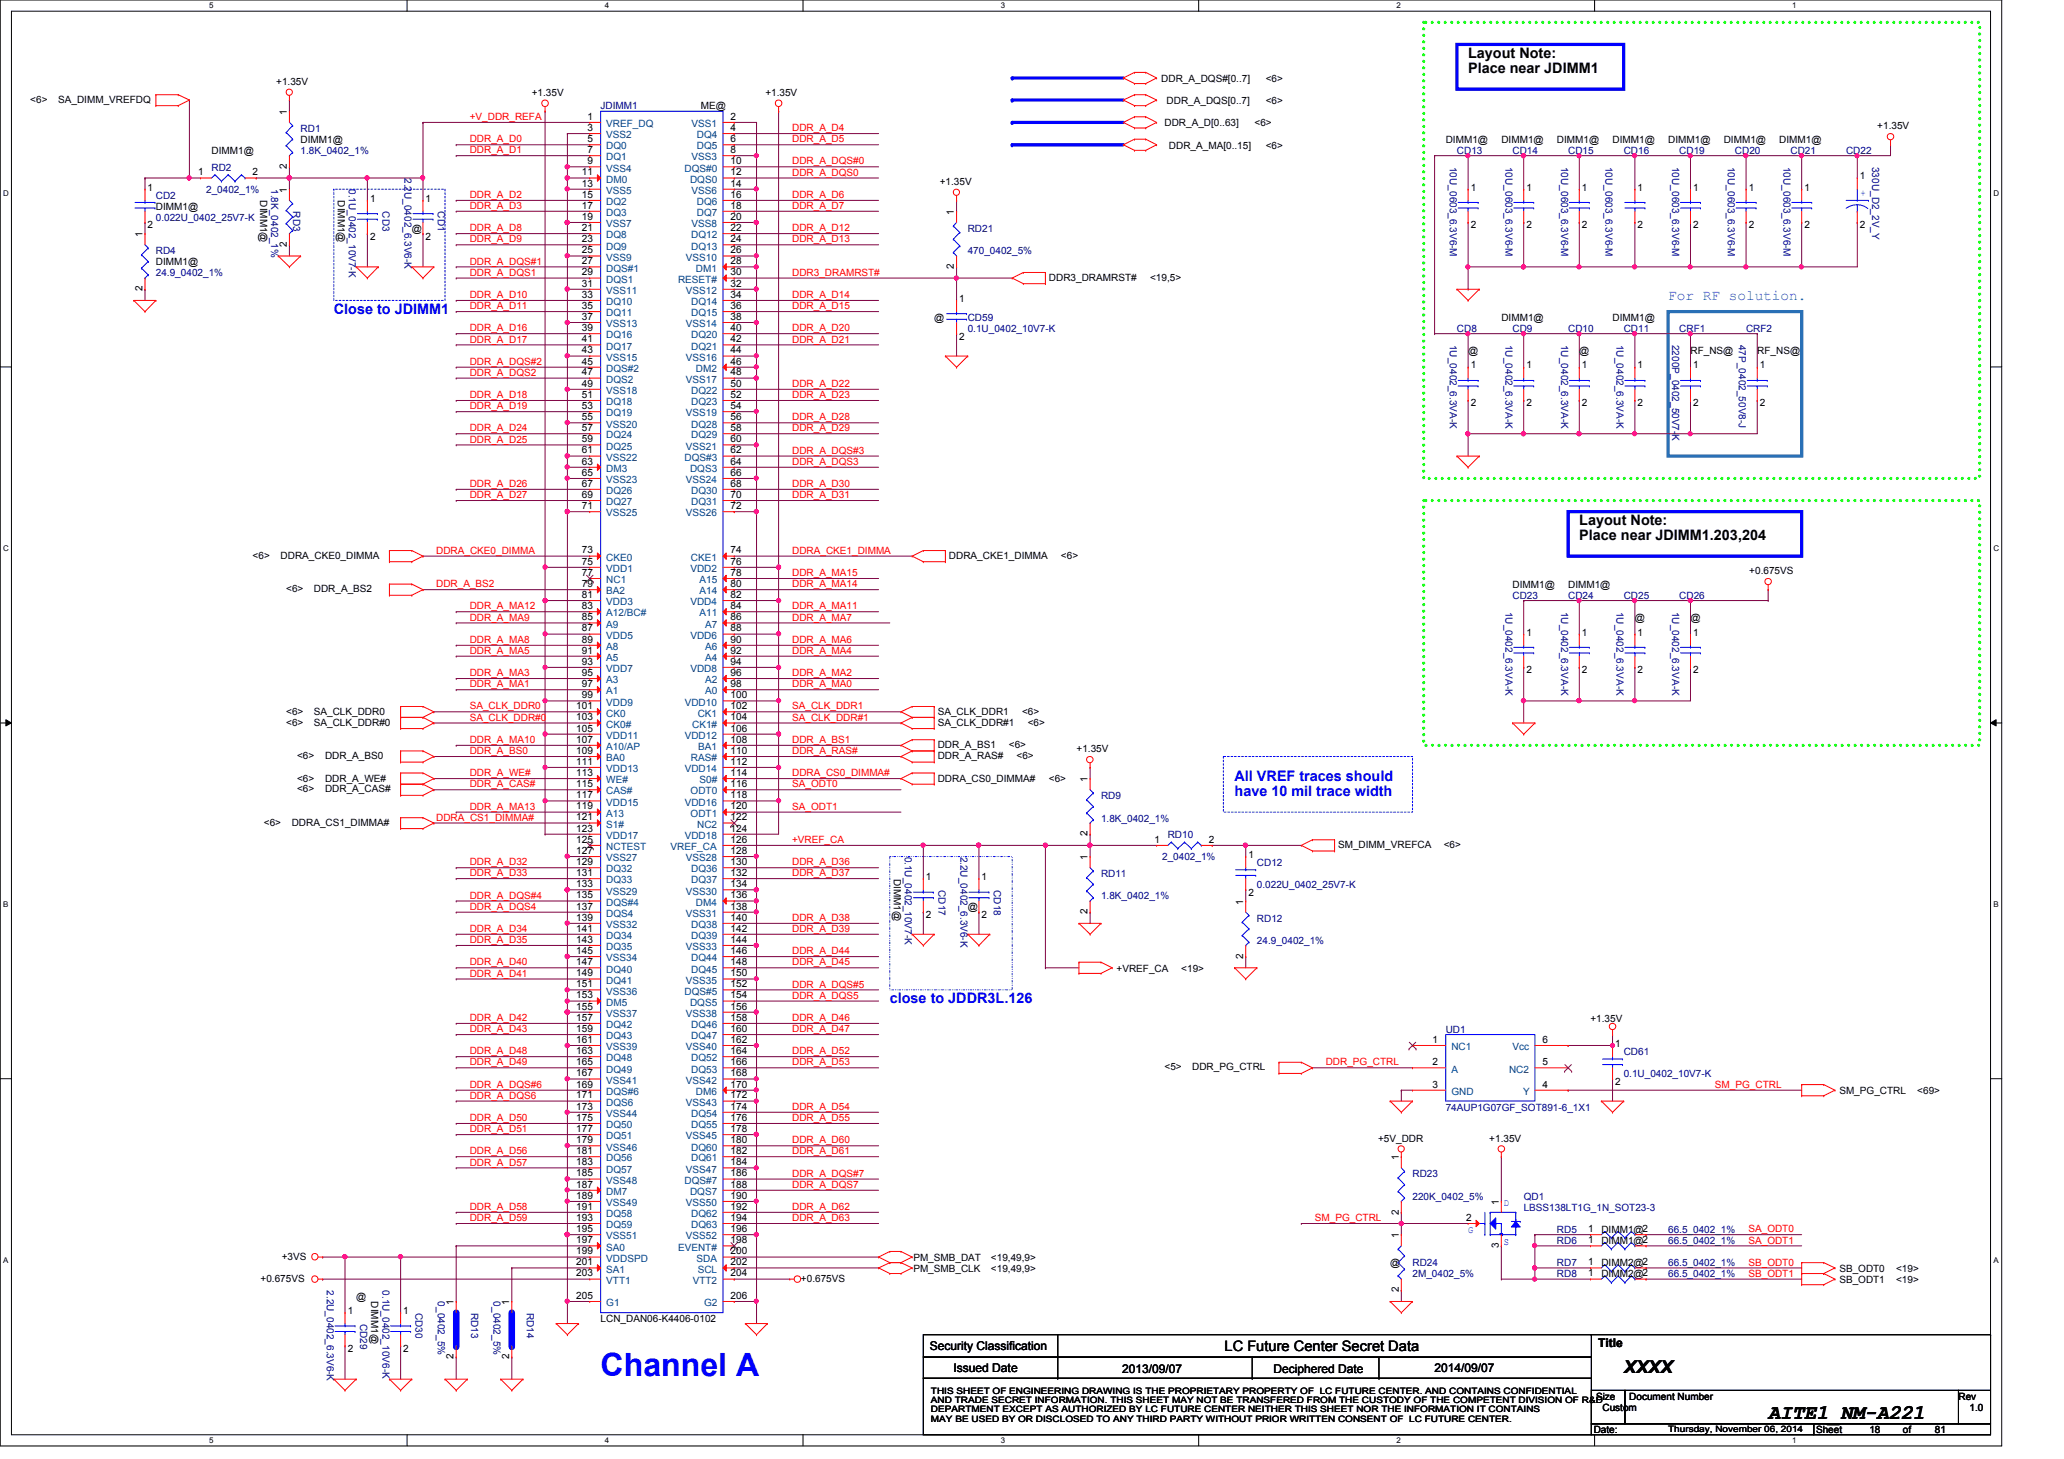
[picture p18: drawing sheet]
<svg xmlns="http://www.w3.org/2000/svg" width="297mm" height="210mm" viewBox="0 0 297 210" stroke-linecap="round" stroke-linejoin="round" font-family="sans-serif">
<defs><g id="words">
<text font-size="4.6" fill="#00f" x="86.4" y="197.9">Channel A</text>
<text font-size="3" x="254.5" y="204.2">AITE1_NM-A221</text>
<text font-size="2.5" x="233.7" y="197.6">XXXX</text>
<g font-size="2.1">
<text x="211.3" y="8.3">Layout Note:</text>
<text x="211.3" y="10.5">Place near JDIMM1</text>
<text x="227.3" y="75.5">Layout Note:</text>
<text x="227.3" y="77.7">Place near JDIMM1.203,204</text>
<text x="176.2" y="194.4">LC Future Center Secret Data</text>
</g>
<g font-size="2.1" fill="#00f">
<text x="48" y="45.1">Close to JDIMM1</text>
<text x="177.7" y="112.3">All VREF traces should</text>
<text x="177.7" y="114.5">have 10 mil trace width</text>
<text x="128.1" y="144.3">close to JDDR3L.126</text>
</g>
<text font-size="2.1" fill="#0080ff" x="240.1" y="43.2">For RF solution.</text>
<g font-size="1.7">
<text x="133.8" y="194.3">Security Classification</text>
<text x="137.2" y="197.3">Issued Date</text>
<text x="161.5" y="197.5">2013/09/07</text>
<text x="183.3" y="197.5">Deciphered Date</text>
<text x="206.5" y="197.3">2014/09/07</text>
<text x="230" y="193.8">Title</text>
</g>
<g font-size="1.4">
<text x="167.1" y="11.8">DDR_A_DQS#[0..7]</text>
<text x="182.2" y="11.8">&lt;6&gt;</text>
<text x="4.4" y="14.8">&lt;6&gt;</text>
<text x="8.4" y="14.8">SA_DIMM_VREFDQ</text>
<text x="39.7" y="12.2">+1.35V</text>
<text x="41.3" y="16.5" transform="rotate(-90 41.3 16.5)">1</text>
<text x="76.5" y="13.8">+1.35V</text>
<text x="84.5" y="17.2">1</text>
<text x="100.9" y="15.7">ME@</text>
<text x="105.2" y="17.2">2</text>
<text x="110.1" y="13.8">+1.35V</text>
<text x="167.9" y="15">DDR_A_DQS[0..7]</text>
<text x="182.2" y="15">&lt;6&gt;</text>
<text x="30.4" y="22.2">DIMM1@</text>
<text x="43.3" y="20.6">DIMM1@</text>
<text x="84.5" y="18.8">3</text>
<text x="84.5" y="20.4">5</text>
<text x="84.5" y="22">7</text>
<text x="84.5" y="23.6">9</text>
<text x="105.2" y="18.8">4</text>
<text x="105.2" y="20.4">6</text>
<text x="105.2" y="22">8</text>
<text x="105.2" y="23.6">10</text>
<text x="167.6" y="18.2">DDR_A_D[0..63]</text>
<text x="168.2" y="21.4">DDR_A_MA[0..15]</text>
<text x="180.5" y="18.2">&lt;6&gt;</text>
<text x="182.2" y="21.4">&lt;6&gt;</text>
<text x="208.1" y="20.6">DIMM1@</text>
<text x="216.1" y="20.6">DIMM1@</text>
<text x="224.1" y="20.6">DIMM1@</text>
<text x="232.1" y="20.6">DIMM1@</text>
<text x="240.1" y="20.6">DIMM1@</text>
<text x="248.1" y="20.6">DIMM1@</text>
<text x="256.1" y="20.6">DIMM1@</text>
<text x="270.2" y="18.6">+1.35V</text>
<text x="21.2" y="27.4">1</text>
<text x="28.5" y="25.2">1</text>
<text x="36.4" y="25.2">2</text>
<text x="37.4" y="28.8" transform="rotate(90 37.4 28.8)">DIMM1@</text>
<text x="41.3" y="27.7" transform="rotate(-90 41.3 27.7)">1</text>
<text x="41.3" y="24.3" transform="rotate(-90 41.3 24.3)">2</text>
<text x="48.6" y="28.8" transform="rotate(90 48.6 28.8)">DIMM1@</text>
<text x="53.3" y="29">1</text>
<text x="61.3" y="29">1</text>
<text x="83.7" y="25.2">11</text>
<text x="83.7" y="26.8">13</text>
<text x="83.7" y="28.4">15</text>
<text x="105.2" y="25.2">12</text>
<text x="105.2" y="26.8">14</text>
<text x="105.2" y="28.4">16</text>
<text x="135.3" y="26.6">+1.35V</text>
<text x="211.7" y="27.4">1</text>
<text x="219.7" y="27.4">1</text>
<text x="227.7" y="27.4">1</text>
<text x="235.7" y="27.4">1</text>
<text x="243.7" y="27.4">1</text>
<text x="251.7" y="27.4">1</text>
<text x="259.7" y="27.4">1</text>
<text x="267.7" y="25.8">1</text>
<text x="20.5" y="34.1" transform="rotate(-90 20.5 34.1)">1</text>
<text x="21.2" y="32.9">2</text>
<text x="22.4" y="30.2">DIMM1@</text>
<text x="41.3" y="35.5" transform="rotate(-90 41.3 35.5)">2</text>
<text x="53.3" y="34.5">2</text>
<text x="59.3" y="33.4">@</text>
<text x="61.3" y="34.5">2</text>
<text x="83.7" y="30">17</text>
<text x="83.7" y="31.6">19</text>
<text x="83.7" y="33.2">21</text>
<text x="83.7" y="34.8">23</text>
<text x="105.2" y="30">18</text>
<text x="105.2" y="31.6">20</text>
<text x="105.2" y="33.2">22</text>
<text x="105.2" y="34.8">24</text>
<text x="137.3" y="30.9" transform="rotate(-90 137.3 30.9)">1</text>
<text x="211.7" y="32.9">2</text>
<text x="219.7" y="32.9">2</text>
<text x="227.7" y="32.9">2</text>
<text x="235.7" y="32.9">2</text>
<text x="243.7" y="32.9">2</text>
<text x="251.7" y="32.9">2</text>
<text x="259.7" y="32.9">2</text>
<text x="267.7" y="32.9">2</text>
<text x="20.5" y="41.9" transform="rotate(-90 20.5 41.9)">2</text>
<text x="22.4" y="38.2">DIMM1@</text>
<text x="83.7" y="36.4">25</text>
<text x="83.7" y="38">27</text>
<text x="83.7" y="39.6">29</text>
<text x="83.7" y="41.2">31</text>
<text x="105.2" y="36.4">26</text>
<text x="105.2" y="38">28</text>
<text x="105.2" y="39.6">30</text>
<text x="105.2" y="41.2">32</text>
<text x="137.3" y="38.7" transform="rotate(-90 137.3 38.7)">2</text>
<text x="151" y="40.4">DDR3_DRAMRST#</text>
<text x="165.5" y="40.4">&lt;19,5&gt;</text>
<text x="83.7" y="42.8">33</text>
<text x="83.7" y="44.4">35</text>
<text x="83.7" y="46">37</text>
<text x="83.7" y="47.6">39</text>
<text x="105.2" y="42.8">34</text>
<text x="105.2" y="44.4">36</text>
<text x="105.2" y="46">38</text>
<text x="105.2" y="47.6">40</text>
<text x="134.4" y="46.2">@</text>
<text x="138" y="43.4">1</text>
<text x="216.1" y="46.2">DIMM1@</text>
<text x="232.1" y="46.2">DIMM1@</text>
<text x="83.7" y="49.2">41</text>
<text x="83.7" y="50.8">43</text>
<text x="83.7" y="52.5">45</text>
<text x="105.2" y="49.2">42</text>
<text x="105.2" y="50.8">44</text>
<text x="105.2" y="52.5">46</text>
<text x="138" y="48.9">2</text>
<text x="211.3" y="51">@</text>
<text x="211.7" y="53">1</text>
<text x="219.7" y="53">1</text>
<text x="227.3" y="51">@</text>
<text x="227.7" y="53">1</text>
<text x="235.7" y="53">1</text>
<text x="243.3" y="51">RF_NS@</text>
<text x="243.7" y="53">1</text>
<text x="252.9" y="51">RF_NS@</text>
<text x="253.3" y="53">1</text>
<text x="83.7" y="54">47</text>
<text x="83.7" y="55.6">49</text>
<text x="83.7" y="57.2">51</text>
<text x="83.7" y="58.8">53</text>
<text x="105.2" y="54">48</text>
<text x="105.2" y="55.6">50</text>
<text x="105.2" y="57.2">52</text>
<text x="105.2" y="58.8">54</text>
<text x="211.7" y="58.5">2</text>
<text x="219.7" y="58.5">2</text>
<text x="227.7" y="58.5">2</text>
<text x="235.7" y="58.5">2</text>
<text x="243.7" y="58.5">2</text>
<text x="253.3" y="58.5">2</text>
<text x="83.7" y="60.5">55</text>
<text x="83.7" y="62">57</text>
<text x="83.7" y="63.6">59</text>
<text x="83.7" y="65.2">61</text>
<text x="105.2" y="60.5">56</text>
<text x="105.2" y="62">58</text>
<text x="105.2" y="63.6">60</text>
<text x="105.2" y="65.2">62</text>
<text x="83.7" y="66.8">63</text>
<text x="83.7" y="68.5">65</text>
<text x="83.7" y="70">67</text>
<text x="83.7" y="71.6">69</text>
<text x="105.2" y="66.8">64</text>
<text x="105.2" y="68.5">66</text>
<text x="105.2" y="70">68</text>
<text x="105.2" y="71.6">70</text>
<text x="83.7" y="73.2">71</text>
<text x="105.2" y="73.2">72</text>
<text x="36.4" y="80.4">&lt;6&gt;</text>
<text x="40.4" y="80.4">DDRA_CKE0_DIMMA</text>
<text x="83.7" y="79.6">73</text>
<text x="83.7" y="81.2">75</text>
<text x="83.7" y="82.8">77</text>
<text x="105.2" y="79.6">74</text>
<text x="105.2" y="81.2">76</text>
<text x="105.2" y="82.8">78</text>
<text x="136.6" y="80.4">DDRA_CKE1_DIMMA</text>
<text x="152.7" y="80.4">&lt;6&gt;</text>
<text x="251.8" y="82.6">+0.675VS</text>
<text x="41.2" y="85.2">&lt;6&gt;</text>
<text x="45.2" y="85.2">DDR_A_BS2</text>
<text x="83.7" y="87.6">83</text>
<text x="83.7" y="89.2">85</text>
<text x="83.7" y="84.5">79</text>
<text x="83.7" y="86">81</text>
<text x="105.2" y="87.6">84</text>
<text x="105.2" y="89.2">86</text>
<text x="105.2" y="84.5">80</text>
<text x="105.2" y="86">82</text>
<text x="217.7" y="84.6">DIMM1@</text>
<text x="225.7" y="84.6">DIMM1@</text>
<text x="235.3" y="89.4">@</text>
<text x="243.3" y="89.4">@</text>
<text x="83.7" y="90.8">87</text>
<text x="83.7" y="92.5">89</text>
<text x="83.7" y="94">91</text>
<text x="83.7" y="95.6">93</text>
<text x="105.2" y="90.8">88</text>
<text x="105.2" y="92.5">90</text>
<text x="105.2" y="94">92</text>
<text x="105.2" y="95.6">94</text>
<text x="219.7" y="91.4">1</text>
<text x="227.7" y="91.4">1</text>
<text x="235.7" y="91.4">1</text>
<text x="243.7" y="91.4">1</text>
<text x="83.7" y="97.2">95</text>
<text x="83.7" y="98.8">97</text>
<text x="83.7" y="100.5">99</text>
<text x="105.2" y="97.2">96</text>
<text x="105.2" y="98.8">98</text>
<text x="105.2" y="100.5">100</text>
<text x="219.7" y="96.9">2</text>
<text x="227.7" y="96.9">2</text>
<text x="235.7" y="96.9">2</text>
<text x="243.7" y="96.9">2</text>
<text x="41.2" y="104.4">&lt;6&gt;</text>
<text x="41.2" y="102.8">&lt;6&gt;</text>
<text x="45.2" y="104.4">SA_CLK_DDR#0</text>
<text x="45.2" y="102.8">SA_CLK_DDR0</text>
<text x="82.9" y="102">101</text>
<text x="82.9" y="103.6">103</text>
<text x="82.9" y="105.2">105</text>
<text x="82.9" y="106.8">107</text>
<text x="105.2" y="102">102</text>
<text x="105.2" y="103.6">104</text>
<text x="105.2" y="105.2">106</text>
<text x="105.2" y="106.8">108</text>
<text x="135" y="102.8">SA_CLK_DDR1</text>
<text x="135" y="104.4">SA_CLK_DDR#1</text>
<text x="135" y="107.6">DDR_A_BS1</text>
<text x="145.2" y="107.6">&lt;6&gt;</text>
<text x="147.1" y="102.8">&lt;6&gt;</text>
<text x="147.9" y="104.4">&lt;6&gt;</text>
<text x="42.8" y="112.4">&lt;6&gt;</text>
<text x="42.8" y="109.2">&lt;6&gt;</text>
<text x="46.8" y="112.4">DDR_A_WE#</text>
<text x="46.8" y="109.2">DDR_A_BS0</text>
<text x="82.9" y="108.5">109</text>
<text x="82.9" y="110">111</text>
<text x="82.9" y="111.6">113</text>
<text x="82.9" y="113.2">115</text>
<text x="105.2" y="108.5">110</text>
<text x="105.2" y="110">112</text>
<text x="105.2" y="111.6">114</text>
<text x="105.2" y="113.2">116</text>
<text x="135" y="112.4">DDRA_CS0_DIMMA#</text>
<text x="135" y="109.2">DDR_A_RAS#</text>
<text x="146.3" y="109.2">&lt;6&gt;</text>
<text x="151" y="112.4">&lt;6&gt;</text>
<text x="154.9" y="108.2">+1.35V</text>
<text x="156.5" y="112.5" transform="rotate(-90 156.5 112.5)">1</text>
<text x="38" y="118.8">&lt;6&gt;</text>
<text x="42" y="118.8">DDRA_CS1_DIMMA#</text>
<text x="42.8" y="114">&lt;6&gt;</text>
<text x="46.8" y="114">DDR_A_CAS#</text>
<text x="82.9" y="114.9">117</text>
<text x="82.9" y="116.5">119</text>
<text x="82.9" y="118">121</text>
<text x="82.9" y="119.6">123</text>
<text x="105.2" y="114.9">118</text>
<text x="105.2" y="116.5">120</text>
<text x="105.2" y="118">122</text>
<text x="105.2" y="119.6">124</text>
<text x="82.9" y="121.2">125</text>
<text x="82.9" y="122.9">127</text>
<text x="82.9" y="124.5">129</text>
<text x="105.2" y="121.2">126</text>
<text x="105.2" y="122.9">128</text>
<text x="105.2" y="124.5">130</text>
<text x="156.5" y="123.7" transform="rotate(-90 156.5 123.7)">1</text>
<text x="156.5" y="120.3" transform="rotate(-90 156.5 120.3)">2</text>
<text x="166.2" y="121.2">1</text>
<text x="174" y="121.2">2</text>
<text x="179.7" y="123.4">1</text>
<text x="192.6" y="122">SM_DIMM_VREFCA</text>
<text x="207.8" y="122">&lt;6&gt;</text>
<text x="82.9" y="126">131</text>
<text x="82.9" y="127.6">133</text>
<text x="82.9" y="129.2">135</text>
<text x="82.9" y="130.9">137</text>
<text x="105.2" y="126">132</text>
<text x="105.2" y="127.6">134</text>
<text x="105.2" y="129.2">136</text>
<text x="105.2" y="130.9">138</text>
<text x="128.6" y="126.4" transform="rotate(90 128.6 126.4)">DIMM1@</text>
<text x="133.3" y="126.6">1</text>
<text x="139.3" y="131">@</text>
<text x="141.3" y="126.6">1</text>
<text x="156.5" y="131.5" transform="rotate(-90 156.5 131.5)">2</text>
<text x="178.9" y="130.1" transform="rotate(-90 178.9 130.1)">1</text>
<text x="179.7" y="128.9">2</text>
<text x="82.9" y="132.5">139</text>
<text x="82.9" y="134">141</text>
<text x="82.9" y="135.6">143</text>
<text x="82.9" y="137.2">145</text>
<text x="105.2" y="132.5">140</text>
<text x="105.2" y="134">142</text>
<text x="105.2" y="135.6">144</text>
<text x="105.2" y="137.2">146</text>
<text x="133.3" y="132.1">2</text>
<text x="141.3" y="132.1">2</text>
<text x="178.9" y="137.9" transform="rotate(-90 178.9 137.9)">2</text>
<text x="82.9" y="138.9">147</text>
<text x="82.9" y="140.5">149</text>
<text x="82.9" y="142">151</text>
<text x="82.9" y="143.6">153</text>
<text x="105.2" y="138.9">148</text>
<text x="105.2" y="140.5">150</text>
<text x="105.2" y="142">152</text>
<text x="105.2" y="143.6">154</text>
<text x="160.7" y="139.8">+VREF_CA</text>
<text x="170" y="139.8">&lt;19&gt;</text>
<text x="82.9" y="145.2">155</text>
<text x="82.9" y="146.9">157</text>
<text x="82.9" y="148.5">159</text>
<text x="105.2" y="145.2">156</text>
<text x="105.2" y="146.9">158</text>
<text x="105.2" y="148.5">160</text>
<text x="228.9" y="147">+1.35V</text>
<text x="82.9" y="150">161</text>
<text x="82.9" y="151.6">163</text>
<text x="82.9" y="153.2">165</text>
<text x="82.9" y="154.9">167</text>
<text x="105.2" y="150">162</text>
<text x="105.2" y="151.6">164</text>
<text x="105.2" y="153.2">166</text>
<text x="105.2" y="154.9">168</text>
<text x="167.6" y="154">&lt;5&gt;</text>
<text x="171.6" y="154">DDR_PG_CTRL</text>
<text x="206.2" y="153.2">2</text>
<text x="206.2" y="150">1</text>
<text x="222" y="150">6</text>
<text x="222" y="153.2">5</text>
<text x="232.4" y="150.6">1</text>
<text x="82.9" y="156.5">169</text>
<text x="82.9" y="158">171</text>
<text x="82.9" y="159.6">173</text>
<text x="82.9" y="161.2">175</text>
<text x="105.2" y="156.5">170</text>
<text x="105.2" y="158">172</text>
<text x="105.2" y="159.6">174</text>
<text x="105.2" y="161.2">176</text>
<text x="206.2" y="156.5">3</text>
<text x="222" y="156.5">4</text>
<text x="232.4" y="156.1">2</text>
<text x="264.7" y="157.4">SM_PG_CTRL</text>
<text x="275.9" y="157.4">&lt;69&gt;</text>
<text x="82.9" y="162.9">177</text>
<text x="82.9" y="164.5">179</text>
<text x="82.9" y="166">181</text>
<text x="82.9" y="167.6">183</text>
<text x="105.2" y="162.9">178</text>
<text x="105.2" y="164.5">180</text>
<text x="105.2" y="166">182</text>
<text x="105.2" y="167.6">184</text>
<text x="198.3" y="164.3">+5V_DDR</text>
<text x="201.3" y="166.9" transform="rotate(-90 201.3 166.9)">1</text>
<text x="214.3" y="164.3">+1.35V</text>
<text x="82.9" y="169.2">185</text>
<text x="82.9" y="170.9">187</text>
<text x="82.9" y="172.5">189</text>
<text x="105.2" y="169.2">186</text>
<text x="105.2" y="170.9">188</text>
<text x="105.2" y="172.5">190</text>
<text x="215.7" y="173.3" transform="rotate(-90 215.7 173.3)">1</text>
<text x="82.9" y="174">191</text>
<text x="82.9" y="175.6">193</text>
<text x="82.9" y="177.2">195</text>
<text x="82.9" y="178.9">197</text>
<text x="105.2" y="174">192</text>
<text x="105.2" y="175.6">194</text>
<text x="105.2" y="177.2">196</text>
<text x="105.2" y="178.9">198</text>
<text x="201.3" y="178.1" transform="rotate(-90 201.3 178.1)">1</text>
<text x="201.3" y="174.8" transform="rotate(-90 201.3 174.8)">2</text>
<text x="211" y="175.6">2</text>
<text x="215.7" y="179.5" transform="rotate(-90 215.7 179.5)">3</text>
<text x="228.6" y="177.2">1</text>
<text x="228.6" y="178.9">1</text>
<text x="230.5" y="177.4">DIMM1@2</text>
<text x="230.5" y="179">DIMM1@2</text>
<text x="37.5" y="184.4">+0.675VS</text>
<text x="40.6" y="181.2">+3VS</text>
<text x="82.9" y="180.5">199</text>
<text x="82.9" y="182">201</text>
<text x="82.9" y="183.6">203</text>
<text x="105.2" y="180.5">200</text>
<text x="105.2" y="182">202</text>
<text x="105.2" y="183.6">204</text>
<text x="115.3" y="184.4">+0.675VS</text>
<text x="131.4" y="181.4">PM_SMB_DAT</text>
<text x="131.4" y="183">PM_SMB_CLK</text>
<text x="142.6" y="183">&lt;19,49,9&gt;</text>
<text x="142.6" y="181.4">&lt;19,49,9&gt;</text>
<text x="200.1" y="182.2">@</text>
<text x="201.3" y="185.9" transform="rotate(-90 201.3 185.9)">2</text>
<text x="228.6" y="182">1</text>
<text x="228.6" y="183.6">1</text>
<text x="230.5" y="182.2">DIMM2@2</text>
<text x="230.5" y="183.8">DIMM2@2</text>
<text x="264.7" y="183">SB_ODT0</text>
<text x="264.7" y="184.6">SB_ODT1</text>
<text x="272.9" y="183">&lt;19&gt;</text>
<text x="272.9" y="184.6">&lt;19&gt;</text>
<text x="50" y="189">1</text>
<text x="51.3" y="187">@</text>
<text x="53.4" y="187.2" transform="rotate(90 53.4 187.2)">DIMM1@</text>
<text x="58" y="189">1</text>
<text x="65.3" y="187.7" transform="rotate(-90 65.3 187.7)">1</text>
<text x="73.3" y="187.7" transform="rotate(-90 73.3 187.7)">1</text>
<text x="82.9" y="186.9">205</text>
<text x="86.4" y="190.2">LCN_DAN06-K4406-0102</text>
<text x="105.2" y="186.9">206</text>
<text x="50" y="194.5">2</text>
<text x="58" y="194.5">2</text>
<text x="65.3" y="195.5" transform="rotate(-90 65.3 195.5)">2</text>
<text x="73.3" y="195.5" transform="rotate(-90 73.3 195.5)">2</text>
<text x="229.7" y="201.4">Size</text>
<text x="230.6" y="203">Custom</text>
<text x="234.5" y="201.4">Document Number</text>
<text x="281.9" y="201.4">Rev</text>
<text x="283.5" y="203">1.0</text>
<text x="229.4" y="206.2">Date:</text>
<text x="261.4" y="206.2">Sheet</text>
<text x="269" y="206.2">18</text>
<text x="273.9" y="206.2">of</text>
<text x="278.5" y="206.2">81</text>
</g>
<g font-size="1.4" fill="#f00">
<text x="67.6" y="17.3">+V_DDR_REFA</text>
<text x="67.6" y="20.5">DDR_A_D0</text>
<text x="67.6" y="22.1">DDR_A_D1</text>
<text x="114" y="18.9">DDR_A_D4</text>
<text x="114" y="20.5">DDR_A_D5</text>
<text x="114" y="23.7">DDR_A_DQS#0</text>
<text x="67.6" y="28.5">DDR_A_D2</text>
<text x="114" y="28.5">DDR_A_D6</text>
<text x="114" y="25.3">DDR_A_DQS0</text>
<text x="67.6" y="30.1">DDR_A_D3</text>
<text x="67.6" y="33.3">DDR_A_D8</text>
<text x="67.6" y="34.9">DDR_A_D9</text>
<text x="114" y="30.1">DDR_A_D7</text>
<text x="114" y="34.9">DDR_A_D13</text>
<text x="114" y="33.3">DDR_A_D12</text>
<text x="67.6" y="39.7">DDR_A_DQS1</text>
<text x="67.6" y="38.1">DDR_A_DQS#1</text>
<text x="114" y="39.7">DDR3_DRAMRST#</text>
<text x="67.6" y="42.9">DDR_A_D10</text>
<text x="67.6" y="44.5">DDR_A_D11</text>
<text x="67.6" y="47.7">DDR_A_D16</text>
<text x="114" y="47.7">DDR_A_D20</text>
<text x="114" y="42.9">DDR_A_D14</text>
<text x="114" y="44.5">DDR_A_D15</text>
<text x="67.6" y="52.5">DDR_A_DQS#2</text>
<text x="67.6" y="49.3">DDR_A_D17</text>
<text x="114" y="49.3">DDR_A_D21</text>
<text x="67.6" y="57.3">DDR_A_D18</text>
<text x="67.6" y="58.9">DDR_A_D19</text>
<text x="67.6" y="54.1">DDR_A_DQS2</text>
<text x="114" y="57.3">DDR_A_D23</text>
<text x="114" y="55.7">DDR_A_D22</text>
<text x="67.6" y="63.7">DDR_A_D25</text>
<text x="67.6" y="62.1">DDR_A_D24</text>
<text x="114" y="60.5">DDR_A_D28</text>
<text x="114" y="62.1">DDR_A_D29</text>
<text x="114" y="65.3">DDR_A_DQS#3</text>
<text x="67.6" y="70.1">DDR_A_D26</text>
<text x="67.6" y="71.7">DDR_A_D27</text>
<text x="114" y="66.9">DDR_A_DQS3</text>
<text x="114" y="71.7">DDR_A_D31</text>
<text x="114" y="70.1">DDR_A_D30</text>
<text x="62.8" y="79.7">DDRA_CKE0_DIMMA</text>
<text x="114" y="82.9">DDR_A_MA15</text>
<text x="114" y="79.7">DDRA_CKE1_DIMMA</text>
<text x="62.8" y="84.5">DDR_A_BS2</text>
<text x="67.6" y="89.3">DDR_A_MA9</text>
<text x="67.6" y="87.7">DDR_A_MA12</text>
<text x="114" y="89.3">DDR_A_MA7</text>
<text x="114" y="87.7">DDR_A_MA11</text>
<text x="114" y="84.5">DDR_A_MA14</text>
<text x="67.6" y="94.1">DDR_A_MA5</text>
<text x="67.6" y="92.5">DDR_A_MA8</text>
<text x="114" y="94.1">DDR_A_MA4</text>
<text x="114" y="92.5">DDR_A_MA6</text>
<text x="67.6" y="98.9">DDR_A_MA1</text>
<text x="67.6" y="97.3">DDR_A_MA3</text>
<text x="114" y="97.3">DDR_A_MA2</text>
<text x="114" y="98.9">DDR_A_MA0</text>
<text x="67.6" y="106.9">DDR_A_MA10</text>
<text x="67.6" y="102.1">SA_CLK_DDR0</text>
<text x="67.6" y="103.7">SA_CLK_DDR#0</text>
<text x="114" y="102.1">SA_CLK_DDR1</text>
<text x="114" y="103.7">SA_CLK_DDR#1</text>
<text x="114" y="106.9">DDR_A_BS1</text>
<text x="67.6" y="108.5">DDR_A_BS0</text>
<text x="67.6" y="113.3">DDR_A_CAS#</text>
<text x="67.6" y="111.7">DDR_A_WE#</text>
<text x="114" y="111.7">DDRA_CS0_DIMMA#</text>
<text x="114" y="113.3">SA_ODT0</text>
<text x="114" y="108.5">DDR_A_RAS#</text>
<text x="62.8" y="118.1">DDRA_CS1_DIMMA#</text>
<text x="67.6" y="116.5">DDR_A_MA13</text>
<text x="114" y="116.5">SA_ODT1</text>
<text x="67.6" y="124.5">DDR_A_D32</text>
<text x="114" y="124.5">DDR_A_D36</text>
<text x="114" y="121.3">+VREF_CA</text>
<text x="67.6" y="130.9">DDR_A_DQS4</text>
<text x="67.6" y="129.3">DDR_A_DQS#4</text>
<text x="67.6" y="126.1">DDR_A_D33</text>
<text x="114" y="126.1">DDR_A_D37</text>
<text x="67.6" y="134.1">DDR_A_D34</text>
<text x="67.6" y="135.7">DDR_A_D35</text>
<text x="114" y="134.1">DDR_A_D39</text>
<text x="114" y="132.5">DDR_A_D38</text>
<text x="114" y="137.3">DDR_A_D44</text>
<text x="67.6" y="138.9">DDR_A_D40</text>
<text x="67.6" y="140.5">DDR_A_D41</text>
<text x="114" y="138.9">DDR_A_D45</text>
<text x="114" y="143.7">DDR_A_DQS5</text>
<text x="114" y="142.1">DDR_A_DQS#5</text>
<text x="67.6" y="146.9">DDR_A_D42</text>
<text x="67.6" y="148.5">DDR_A_D43</text>
<text x="114" y="146.9">DDR_A_D46</text>
<text x="114" y="148.5">DDR_A_D47</text>
<text x="67.6" y="153.3">DDR_A_D49</text>
<text x="67.6" y="151.7">DDR_A_D48</text>
<text x="114" y="151.7">DDR_A_D52</text>
<text x="114" y="153.3">DDR_A_D53</text>
<text x="190.8" y="153.3">DDR_PG_CTRL</text>
<text x="67.6" y="161.3">DDR_A_D50</text>
<text x="67.6" y="158.1">DDR_A_DQS6</text>
<text x="67.6" y="156.5">DDR_A_DQS#6</text>
<text x="114" y="161.3">DDR_A_D55</text>
<text x="114" y="159.7">DDR_A_D54</text>
<text x="246.8" y="156.5">SM_PG_CTRL</text>
<text x="67.6" y="162.9">DDR_A_D51</text>
<text x="67.6" y="166.1">DDR_A_D56</text>
<text x="67.6" y="167.7">DDR_A_D57</text>
<text x="114" y="164.5">DDR_A_D60</text>
<text x="114" y="166.1">DDR_A_D61</text>
<text x="114" y="170.9">DDR_A_DQS7</text>
<text x="114" y="169.3">DDR_A_DQS#7</text>
<text x="67.6" y="174.1">DDR_A_D58</text>
<text x="67.6" y="175.7">DDR_A_D59</text>
<text x="114" y="174.1">DDR_A_D62</text>
<text x="114" y="175.7">DDR_A_D63</text>
<text x="189.2" y="175.7">SM_PG_CTRL</text>
<text x="251.6" y="178.9">SA_ODT1</text>
<text x="251.6" y="177.3">SA_ODT0</text>
<text x="251.6" y="183.7">SB_ODT1</text>
<text x="251.6" y="182.1">SB_ODT0</text>
</g>
<g font-size="1.4" fill="#000080">
<text x="86.4" y="15.7">JDIMM1</text>
<text x="43.3" y="19">RD1</text>
<text x="43.3" y="22.2">1.8K_0402_1%</text>
<text x="209.7" y="22.2">CD13</text>
<text x="217.7" y="22.2">CD14</text>
<text x="225.7" y="22.2">CD15</text>
<text x="233.7" y="22.2">CD16</text>
<text x="241.7" y="22.2">CD19</text>
<text x="249.7" y="22.2">CD20</text>
<text x="257.7" y="22.2">CD21</text>
<text x="265.7" y="22.2">CD22</text>
<text x="22.4" y="28.6">CD2</text>
<text x="29.7" y="27.8">2_0402_1%</text>
<text x="30.4" y="24.6">RD2</text>
<text x="39" y="27.2" transform="rotate(90 39 27.2)">1.8K_0402_1%</text>
<text x="50.2" y="27.2" transform="rotate(90 50.2 27.2)">0.1U_0402_10V7-K</text>
<text x="58.2" y="25.6" transform="rotate(90 58.2 25.6)">2.2U_0402_6.3V6-K</text>
<text x="208.7" y="24" transform="rotate(90 208.7 24)">10U_0603_6.3V6-M</text>
<text x="216.7" y="24" transform="rotate(90 216.7 24)">10U_0603_6.3V6-M</text>
<text x="224.7" y="24" transform="rotate(90 224.7 24)">10U_0603_6.3V6-M</text>
<text x="231.1" y="24" transform="rotate(90 231.1 24)">10U_0603_6.3V6-M</text>
<text x="240.7" y="24" transform="rotate(90 240.7 24)">10U_0603_6.3V6-M</text>
<text x="248.7" y="24" transform="rotate(90 248.7 24)">10U_0603_6.3V6-M</text>
<text x="256.7" y="24" transform="rotate(90 256.7 24)">10U_0603_6.3V6-M</text>
<text x="269.4" y="24" transform="rotate(90 269.4 24)">330U_D2_2V_Y</text>
<text x="22.4" y="31.7">0.022U_0402_25V7-K</text>
<text x="42.2" y="30.4" transform="rotate(90 42.2 30.4)">RD3</text>
<text x="55" y="30.4" transform="rotate(90 55 30.4)">CD3</text>
<text x="63" y="30.4" transform="rotate(90 63 30.4)">CD1</text>
<text x="139.3" y="33.4">RD21</text>
<text x="22.4" y="36.6">RD4</text>
<text x="22.4" y="39.8">24.9_0402_1%</text>
<text x="139.3" y="36.6">470_0402_5%</text>
<text x="139.3" y="46.2">CD59</text>
<text x="139.3" y="47.8">0.1U_0402_10V7-K</text>
<text x="209.7" y="47.8">CD8</text>
<text x="217.7" y="47.8">CD9</text>
<text x="225.7" y="47.8">CD10</text>
<text x="233.7" y="47.8">CD11</text>
<text x="241.7" y="47.8">CRF1</text>
<text x="251.3" y="47.8">CRF2</text>
<text x="208.7" y="49.6" transform="rotate(90 208.7 49.6)">1U_0402_6.3VA-K</text>
<text x="216.7" y="49.6" transform="rotate(90 216.7 49.6)">1U_0402_6.3VA-K</text>
<text x="224.7" y="49.6" transform="rotate(90 224.7 49.6)">1U_0402_6.3VA-K</text>
<text x="232.7" y="49.6" transform="rotate(90 232.7 49.6)">1U_0402_6.3VA-K</text>
<text x="240.7" y="49.6" transform="rotate(90 240.7 49.6)">2200P_0402_50V7-K</text>
<text x="250.2" y="49.6" transform="rotate(90 250.2 49.6)">47P_0402_50V8-J</text>
<text x="216.7" y="88" transform="rotate(90 216.7 88)">1U_0402_6.3VA-K</text>
<text x="217.7" y="86.2">CD23</text>
<text x="224.7" y="88" transform="rotate(90 224.7 88)">1U_0402_6.3VA-K</text>
<text x="225.7" y="86.2">CD24</text>
<text x="232.7" y="88" transform="rotate(90 232.7 88)">1U_0402_6.3VA-K</text>
<text x="233.7" y="86.2">CD25</text>
<text x="240.7" y="88" transform="rotate(90 240.7 88)">1U_0402_6.3VA-K</text>
<text x="241.7" y="86.2">CD26</text>
<text x="158.5" y="115">RD9</text>
<text x="158.5" y="118.2">1.8K_0402_1%</text>
<text x="130.2" y="123.2" transform="rotate(90 130.2 123.2)">0.1U_0402_10V7-K</text>
<text x="138.2" y="123.2" transform="rotate(90 138.2 123.2)">2.2U_0402_6.3V6-K</text>
<text x="167.3" y="123.8">2_0402_1%</text>
<text x="168.1" y="120.6">RD10</text>
<text x="180.9" y="124.6">CD12</text>
<text x="135" y="128" transform="rotate(90 135 128)">CD17</text>
<text x="143" y="128" transform="rotate(90 143 128)">CD18</text>
<text x="158.5" y="126.2">RD11</text>
<text x="158.5" y="129.4">1.8K_0402_1%</text>
<text x="180.9" y="127.8">0.022U_0402_25V7-K</text>
<text x="180.9" y="132.6">RD12</text>
<text x="180.9" y="135.8">24.9_0402_1%</text>
<text x="208.1" y="148.6">UD1</text>
<text x="233.7" y="151.8">CD61</text>
<text x="233.7" y="155">0.1U_0402_10V7-K</text>
<text x="208.1" y="159.8">74AUP1G07GF_SOT891-6_1X1</text>
<text x="203.3" y="169.4">RD23</text>
<text x="203.3" y="172.6">220K_0402_5%</text>
<text x="219.3" y="172.6">QD1</text>
<text x="219.3" y="174.2">LBSS138LT1G_1N_SOT23-3</text>
<text x="224.1" y="177.4">RD5</text>
<text x="224.1" y="179">RD6</text>
<text x="240.1" y="177.4">66.5_0402_1%</text>
<text x="240.1" y="179">66.5_0402_1%</text>
<text x="47" y="185.6" transform="rotate(90 47 185.6)">2.2U_0402_6.3V6-K</text>
<text x="55" y="185.6" transform="rotate(90 55 185.6)">0.1U_0402_10V6-K</text>
<text x="203.3" y="182.2">RD24</text>
<text x="203.3" y="183.8">2M_0402_5%</text>
<text x="224.1" y="182.2">RD7</text>
<text x="224.1" y="183.8">RD8</text>
<text x="240.1" y="182.2">66.5_0402_1%</text>
<text x="240.1" y="183.8">66.5_0402_1%</text>
<text x="51.8" y="190.4" transform="rotate(90 51.8 190.4)">CD29</text>
<text x="59.8" y="188.8" transform="rotate(90 59.8 188.8)">CD30</text>
<text x="63" y="187.2" transform="rotate(90 63 187.2)">0_0402_5%</text>
<text x="67.8" y="188.8" transform="rotate(90 67.8 188.8)">RD13</text>
<text x="71" y="187.2" transform="rotate(90 71 187.2)">0_0402_5%</text>
<text x="75.8" y="188.8" transform="rotate(90 75.8 188.8)">RD14</text>
</g>
<g font-size="1.4" fill="#004080">
<text x="87.2" y="18.3">VREF_DQ</text>
<text x="87.2" y="19.9">VSS2</text>
<text x="87.2" y="21.5">DQ0</text>
<text x="87.2" y="23.1">DQ1</text>
<text x="99.5" y="18.3">VSS1</text>
<text x="99.5" y="23.1">VSS3</text>
<text x="100.3" y="19.9">DQ4</text>
<text x="100.3" y="21.5">DQ5</text>
<text x="87.2" y="24.7">VSS4</text>
<text x="87.2" y="26.3">DM0</text>
<text x="87.2" y="27.9">VSS5</text>
<text x="87.2" y="29.5">DQ2</text>
<text x="98.5" y="24.7">DQS#0</text>
<text x="99.3" y="26.3">DQS0</text>
<text x="99.5" y="27.9">VSS6</text>
<text x="100.3" y="29.5">DQ6</text>
<text x="87.2" y="31.1">DQ3</text>
<text x="87.2" y="32.7">VSS7</text>
<text x="87.2" y="34.3">DQ8</text>
<text x="87.2" y="35.9">DQ9</text>
<text x="99.5" y="34.3">DQ12</text>
<text x="99.5" y="35.9">DQ13</text>
<text x="99.5" y="32.7">VSS8</text>
<text x="100.3" y="31.1">DQ7</text>
<text x="87.2" y="37.5">VSS9</text>
<text x="87.2" y="39.1">DQS#1</text>
<text x="87.2" y="40.7">DQS1</text>
<text x="97.6" y="40.7">RESET#</text>
<text x="98.7" y="37.5">VSS10</text>
<text x="100.2" y="39.1">DM1</text>
<text x="87.2" y="42.3">VSS11</text>
<text x="87.2" y="43.9">DQ10</text>
<text x="87.2" y="45.5">DQ11</text>
<text x="87.2" y="47.1">VSS13</text>
<text x="98.7" y="42.3">VSS12</text>
<text x="98.7" y="47.1">VSS14</text>
<text x="99.5" y="43.9">DQ14</text>
<text x="99.5" y="45.5">DQ15</text>
<text x="87.2" y="48.7">DQ16</text>
<text x="87.2" y="50.3">DQ17</text>
<text x="87.2" y="51.9">VSS15</text>
<text x="87.2" y="53.5">DQS#2</text>
<text x="98.7" y="51.9">VSS16</text>
<text x="99.5" y="48.7">DQ20</text>
<text x="99.5" y="50.3">DQ21</text>
<text x="100.2" y="53.5">DM2</text>
<text x="87.2" y="55.1">DQS2</text>
<text x="87.2" y="56.7">VSS18</text>
<text x="87.2" y="58.3">DQ18</text>
<text x="87.2" y="59.9">DQ19</text>
<text x="98.7" y="55.1">VSS17</text>
<text x="98.7" y="59.9">VSS19</text>
<text x="99.5" y="56.7">DQ22</text>
<text x="99.5" y="58.3">DQ23</text>
<text x="87.2" y="61.5">VSS20</text>
<text x="87.2" y="63.1">DQ24</text>
<text x="87.2" y="64.7">DQ25</text>
<text x="98.7" y="64.7">VSS21</text>
<text x="99.5" y="61.5">DQ28</text>
<text x="99.5" y="63.1">DQ29</text>
<text x="87.2" y="66.3">VSS22</text>
<text x="87.2" y="67.9">DM3</text>
<text x="87.2" y="69.5">VSS23</text>
<text x="87.2" y="71.1">DQ26</text>
<text x="98.5" y="66.3">DQS#3</text>
<text x="98.7" y="69.5">VSS24</text>
<text x="99.3" y="67.9">DQS3</text>
<text x="99.5" y="71.1">DQ30</text>
<text x="87.2" y="72.7">DQ27</text>
<text x="87.2" y="74.3">VSS25</text>
<text x="98.7" y="74.3">VSS26</text>
<text x="99.5" y="72.7">DQ31</text>
<text x="87.2" y="80.7">CKE0</text>
<text x="87.2" y="82.3">VDD1</text>
<text x="87.2" y="83.9">NC1</text>
<text x="99.4" y="82.3">VDD2</text>
<text x="99.4" y="80.7">CKE1</text>
<text x="100.7" y="83.9">A15</text>
<text x="87.2" y="88.7">A12/BC#</text>
<text x="87.2" y="85.5">BA2</text>
<text x="87.2" y="87.1">VDD3</text>
<text x="99.4" y="87.1">VDD4</text>
<text x="100.7" y="88.7">A11</text>
<text x="100.7" y="85.5">A14</text>
<text x="87.2" y="90.3">A9</text>
<text x="87.2" y="91.9">VDD5</text>
<text x="87.2" y="93.5">A8</text>
<text x="87.2" y="95.1">A5</text>
<text x="99.4" y="91.9">VDD6</text>
<text x="101.5" y="90.3">A7</text>
<text x="101.5" y="93.5">A6</text>
<text x="101.5" y="95.1">A4</text>
<text x="87.2" y="96.7">VDD7</text>
<text x="87.2" y="98.3">A3</text>
<text x="87.2" y="99.9">A1</text>
<text x="87.2" y="101.5">VDD9</text>
<text x="98.5" y="101.5">VDD10</text>
<text x="99.4" y="96.7">VDD8</text>
<text x="101.5" y="98.3">A2</text>
<text x="101.5" y="99.9">A0</text>
<text x="87.2" y="103.1">CK0</text>
<text x="87.2" y="104.7">CK0#</text>
<text x="87.2" y="106.3">VDD11</text>
<text x="87.2" y="107.9">A10/AP</text>
<text x="98.5" y="106.3">VDD12</text>
<text x="99.6" y="104.7">CK1#</text>
<text x="100.4" y="103.1">CK1</text>
<text x="100.5" y="107.9">BA1</text>
<text x="87.2" y="109.5">BA0</text>
<text x="87.2" y="111.1">VDD13</text>
<text x="87.2" y="112.7">WE#</text>
<text x="98.5" y="111.1">VDD14</text>
<text x="99.4" y="109.5">RAS#</text>
<text x="100.7" y="112.7">S0#</text>
<text x="87.2" y="114.3">CAS#</text>
<text x="87.2" y="115.9">VDD15</text>
<text x="87.2" y="117.5">A13</text>
<text x="87.2" y="119.1">S1#</text>
<text x="98.5" y="115.9">VDD16</text>
<text x="99.4" y="114.3">ODT0</text>
<text x="99.4" y="117.5">ODT1</text>
<text x="100.3" y="119.1">NC2</text>
<text x="87.2" y="120.7">VDD17</text>
<text x="87.2" y="122.3">NCTEST</text>
<text x="87.2" y="123.9">VSS27</text>
<text x="87.2" y="125.5">DQ32</text>
<text x="96.5" y="122.3">VREF_CA</text>
<text x="98.5" y="120.7">VDD18</text>
<text x="98.7" y="123.9">VSS28</text>
<text x="99.5" y="125.5">DQ36</text>
<text x="87.2" y="127.1">DQ33</text>
<text x="87.2" y="128.7">VSS29</text>
<text x="87.2" y="130.3">DQS#4</text>
<text x="87.2" y="131.9">DQS4</text>
<text x="98.7" y="128.7">VSS30</text>
<text x="98.7" y="131.9">VSS31</text>
<text x="99.5" y="127.1">DQ37</text>
<text x="100.2" y="130.3">DM4</text>
<text x="87.2" y="133.5">VSS32</text>
<text x="87.2" y="135.1">DQ34</text>
<text x="87.2" y="136.7">DQ35</text>
<text x="98.7" y="136.7">VSS33</text>
<text x="99.5" y="133.5">DQ38</text>
<text x="99.5" y="135.1">DQ39</text>
<text x="87.2" y="138.3">VSS34</text>
<text x="87.2" y="139.9">DQ40</text>
<text x="87.2" y="141.5">DQ41</text>
<text x="87.2" y="143.1">VSS36</text>
<text x="98.5" y="143.1">DQS#5</text>
<text x="98.7" y="141.5">VSS35</text>
<text x="99.5" y="138.3">DQ44</text>
<text x="99.5" y="139.9">DQ45</text>
<text x="87.2" y="144.7">DM5</text>
<text x="87.2" y="146.3">VSS37</text>
<text x="87.2" y="147.9">DQ42</text>
<text x="87.2" y="149.5">DQ43</text>
<text x="98.7" y="146.3">VSS38</text>
<text x="99.3" y="144.7">DQS5</text>
<text x="99.5" y="147.9">DQ46</text>
<text x="99.5" y="149.5">DQ47</text>
<text x="87.2" y="151.1">VSS39</text>
<text x="87.2" y="152.7">DQ48</text>
<text x="87.2" y="154.3">DQ49</text>
<text x="87.2" y="155.9">VSS41</text>
<text x="98.7" y="151.1">VSS40</text>
<text x="98.7" y="155.9">VSS42</text>
<text x="99.5" y="152.7">DQ52</text>
<text x="99.5" y="154.3">DQ53</text>
<text x="208.9" y="154.3">A</text>
<text x="208.9" y="151.1">NC1</text>
<text x="217.2" y="154.3">NC2</text>
<text x="217.7" y="151.1">Vcc</text>
<text x="87.2" y="157.5">DQS#6</text>
<text x="87.2" y="159.1">DQS6</text>
<text x="87.2" y="160.7">VSS44</text>
<text x="98.7" y="159.1">VSS43</text>
<text x="99.5" y="160.7">DQ54</text>
<text x="100.2" y="157.5">DM6</text>
<text x="208.9" y="157.5">GND</text>
<text x="219.2" y="157.5">Y</text>
<text x="87.2" y="162.3">DQ50</text>
<text x="87.2" y="163.9">DQ51</text>
<text x="87.2" y="165.5">VSS46</text>
<text x="87.2" y="167.1">DQ56</text>
<text x="98.7" y="163.9">VSS45</text>
<text x="99.5" y="162.3">DQ55</text>
<text x="99.5" y="165.5">DQ60</text>
<text x="99.5" y="167.1">DQ61</text>
<text x="87.2" y="168.7">DQ57</text>
<text x="87.2" y="170.3">VSS48</text>
<text x="87.2" y="171.9">DM7</text>
<text x="87.2" y="173.5">VSS49</text>
<text x="98.5" y="170.3">DQS#7</text>
<text x="98.7" y="168.7">VSS47</text>
<text x="98.7" y="173.5">VSS50</text>
<text x="99.3" y="171.9">DQS7</text>
<text x="87.2" y="175.1">DQ58</text>
<text x="87.2" y="176.7">DQ59</text>
<text x="87.2" y="178.3">VSS51</text>
<text x="87.2" y="179.9">SA0</text>
<text x="97.6" y="179.9">EVENT#</text>
<text x="98.7" y="178.3">VSS52</text>
<text x="99.5" y="175.1">DQ62</text>
<text x="99.5" y="176.7">DQ63</text>
<text x="87.2" y="181.5">VDDSPD</text>
<text x="87.2" y="183.1">SA1</text>
<text x="87.2" y="184.7">VTT1</text>
<text x="99.7" y="184.7">VTT2</text>
<text x="100.2" y="181.5">SDA</text>
<text x="100.4" y="183.1">SCL</text>
<text x="87.2" y="187.9">G1</text>
<text x="101.3" y="187.9">G2</text>
</g>
<g font-size="1.4" fill="#00f">
<text x="267.8" y="28.2">+</text>
<text x="216.4" y="173.5">D</text>
<text x="211.3" y="177.4">G</text>
<text x="216.4" y="179.2">S</text>
</g>
<g font-size="1.3">
<text x="134" y="200.6">THIS SHEET OF ENGINEERING DRAWING IS THE PROPRIETARY PROPERTY OF LC FUTURE CENTER. AND CONTAINS CONFIDENTIAL</text>
<text x="134" y="201.9">AND TRADE SECRET INFORMATION. THIS SHEET MAY NOT BE TRANSFERED FROM THE CUSTODY OF THE COMPETENT DIVISION OF R&amp;D</text>
<text x="134" y="203.2">DEPARTMENT EXCEPT AS AUTHORIZED BY LC FUTURE CENTER NEITHER THIS SHEET NOR THE INFORMATION IT CONTAINS</text>
<text x="134" y="204.5">MAY BE USED BY OR DISCLOSED TO ANY THIRD PARTY WITHOUT PRIOR WRITTEN CONSENT OF LC FUTURE CENTER.</text>
<text x="240.1" y="206">Thursday, November 06, 2014</text>
</g>
<g font-size="1.1">
<text x="30.1" y="1.1">5</text>
<text x="87" y="1.1">4</text>
<text x="144" y="1.1">3</text>
<text x="201" y="1.1">2</text>
<text x="257.9" y="1.1">1</text>
<text x=".5" y="28.2">D</text>
<text x="286.9" y="28.2">D</text>
<text x=".5" y="79.3">C</text>
<text x="286.9" y="79.3">C</text>
<text x=".5" y="130.6">B</text>
<text x="286.9" y="130.6">B</text>
<text x=".5" y="181.7">A</text>
<text x="286.9" y="181.7">A</text>
<text x="30.1" y="207.6">5</text>
<text x="87" y="207.6">4</text>
<text x="144" y="207.6">3</text>
<text x="201" y="207.6">2</text>
<text x="257.9" y="207.6">1</text>
</g>
</g></defs>
<path d="M0 0h288.1v208h-288.1zM1.6 1.6h284.9v204.8h-284.9z" fill="none" stroke="#000" stroke-width=".14"/>
<g fill="#fff">
<path d="M30.1 .2h.6v1.2h-.6z"/>
<path d="M30.1 206.6h.6v1.2h-.6z"/>
</g>
<path d="M58.6 0v1.6M58.6 206.4v1.6" fill="none" stroke="#000" stroke-width=".14"/>
<g fill="#fff">
<path d="M87 .2h.6v1.2h-.6z"/>
<path d="M87 206.6h.6v1.2h-.6z"/>
</g>
<path d="M115.6 0v1.6M115.6 206.4v1.6" fill="none" stroke="#000" stroke-width=".14"/>
<g fill="#fff">
<path d="M144 .2h.6v1.2h-.6z"/>
<path d="M144 206.6h.6v1.2h-.6z"/>
</g>
<path d="M172.5 0v1.6M172.5 206.4v1.6" fill="none" stroke="#000" stroke-width=".14"/>
<g fill="#fff">
<path d="M201 .2h.5v1.2h-.5z"/>
<path d="M201 206.6h.5v1.2h-.5z"/>
</g>
<path d="M229.5 0v1.6M229.5 206.4v1.6" fill="none" stroke="#000" stroke-width=".14"/>
<g fill="#fff">
<path d="M257.9 .2h.6v1.2h-.6z"/>
<path d="M257.9 206.6h.6v1.2h-.6z"/>
<path d="M.5 27.2h.7v1.2h-.7z"/>
<path d="M286.9 27.2h.8v1.2h-.8z"/>
<path d="M.5 78.4h.7v1.1h-.7z"/>
<path d="M286.9 78.4h.8v1.1h-.8z"/>
</g>
<path d="M0 52.8h1.6M286.5 52.8h1.6" fill="none" stroke="#000" stroke-width=".14"/>
<g fill="#fff">
<path d="M.5 129.6h.7v1.2h-.7z"/>
<path d="M286.9 129.6h.7v1.2h-.7z"/>
</g>
<path d="M0 104h1.6M.8 103.5l.8 .5-.8 .4zM286.5 104l.8-.5v.9zM286.5 104h1.6" fill="none" stroke="#000" stroke-width=".14"/>
<path d="M.8 103.5l.8 .5-.8 .4zM286.5 104l.8-.5v.9z" fill="#000"/>
<g fill="#fff">
<path d="M.5 180.8h.7v1.1h-.7z"/>
<path d="M286.9 180.8h.7v1.1h-.7z"/>
</g>
<path d="M0 155.2h1.6M286.5 155.2h1.6" fill="none" stroke="#000" stroke-width=".14"/>
<path d="M128.1 123.2h17.6v19.2h-17.6z" fill="none" stroke="#00f" stroke-width=".14" stroke-dasharray=".3 .3 0 .3 0 .3"/>
<path d="M48 27.2h16v16h-16zM176.1 108.8h27.2v8h-27.2z" fill="none" stroke="#00f" stroke-width=".14" stroke-dasharray=".3 .3"/>
<path d="M209.7 6.4h24v6.4h-24zM225.7 73.6h33.6v6.4h-33.6z" fill="none" stroke="#00f" stroke-width=".47"/>
<path d="M204.9 3.2h80v65.6h-80zM204.9 72h80v35.2h-80z" fill="none" stroke="#0f0" stroke-width=".47" stroke-dasharray="0 .9"/>
<path d="M240.1 44.8h19.2v20.8h-19.2z" fill="none" stroke="#0080ff" stroke-width=".47"/>
<path d="M81.7 25.6h.1M81.7 25.6h3.2" fill="none" stroke="#800040" stroke-width=".14"/>
<circle cx="81.6" cy="25.6" r=".32" fill="#f0f"/>
<circle cx="81.6" cy="25.6" r=".32" fill="none" stroke="#f0f" stroke-width=".14"/>
<path d="M81.7 24h.1M81.7 24v1.6" fill="none" stroke="#800040" stroke-width=".14"/>
<circle cx="81.6" cy="24" r=".31" fill="#f0f"/>
<circle cx="81.6" cy="24" r=".31" fill="none" stroke="#f0f" stroke-width=".14"/>
<g fill="none" stroke="#800040" stroke-width=".14">
<path d="M36.9 25.6h.1M36.9 25.6h4.8M65.7 20.8h.1M65.7 28.8h.1M65.7 22.4h.1M65.7 30.4h.1M65.7 33.6h.1M65.7 38.4h.1M65.7 35.2h.1M65.7 20.8h19.2M65.7 28.8h19.2M65.7 22.4h19.2"/>
<path d="M65.7 30.4h19.2M65.7 33.6h19.2M65.7 38.4h19.2M65.7 35.2h19.2M65.7 43.2h.1M65.7 44.8h.1M65.7 57.6h.1M65.7 59.2h.1M65.7 40h.1M65.7 54.4h.1M65.7 52.8h.1M65.7 49.6h.1"/>
<path d="M65.7 48h.1M65.7 43.2h19.2M65.7 44.8h19.2M65.7 57.6h19.2M65.7 59.2h19.2M65.7 40h19.2M65.7 54.4h19.2M65.7 52.8h19.2M65.7 49.6h19.2M65.7 48h19.2M65.7 70.4h.1M65.7 72h.1"/>
<path d="M65.7 64h.1M65.7 62.4h.1M65.7 70.4h19.2M65.7 72h19.2M65.7 64h19.2M65.7 62.4h19.2M65.7 124.8h.1M65.7 134.4h.1M65.7 136h.1M65.7 139.2h.1M65.7 131.2h.1M65.7 129.6h.1"/>
<path d="M65.7 126.4h.1M65.7 124.8h19.2M65.7 134.4h19.2M65.7 136h19.2M65.7 139.2h19.2M65.7 131.2h19.2M65.7 129.6h19.2M65.7 126.4h19.2M65.7 140.8h.1M65.7 147.2h.1M65.7 148.8h.1M65.7 153.6h.1"/>
<path d="M65.7 158.4h.1M65.7 156.8h.1M65.7 152h.1M65.7 140.8h19.2M65.7 147.2h19.2M65.7 148.8h19.2M65.7 153.6h19.2M65.7 158.4h19.2M65.7 156.8h19.2M65.7 152h19.2M65.7 161.6h.1M65.7 163.2h.1"/>
<path d="M65.7 166.4h.1M65.7 168h.1M65.7 174.4h.1M65.7 176h.1M65.7 161.6h19.2M65.7 163.2h19.2M65.7 166.4h19.2M65.7 168h19.2M65.7 174.4h19.2M65.7 176h19.2"/>
</g>
<circle cx="41.6" cy="25.6" r=".32" fill="#f0f"/>
<circle cx="41.6" cy="25.6" r=".32" fill="none" stroke="#f0f" stroke-width=".14"/>
<path d="M81.7 67.2h.1M81.7 67.2h3.2" fill="none" stroke="#800040" stroke-width=".14"/>
<circle cx="81.6" cy="67.2" r=".31" fill="#f0f"/>
<circle cx="81.6" cy="67.2" r=".31" fill="none" stroke="#f0f" stroke-width=".14"/>
<path d="M81.7 65.6h.1M81.7 65.6v1.6" fill="none" stroke="#800040" stroke-width=".14"/>
<circle cx="81.6" cy="65.6" r=".32" fill="#f0f"/>
<circle cx="81.6" cy="65.6" r=".32" fill="none" stroke="#f0f" stroke-width=".14"/>
<path d="M105.7 52.8h.1M105.7 52.8h3.2" fill="none" stroke="#800040" stroke-width=".14"/>
<circle cx="108.8" cy="52.8" r=".3" fill="#f0f"/>
<circle cx="108.8" cy="52.8" r=".3" fill="none" stroke="#f0f" stroke-width=".14"/>
<path d="M108.9 52.8h.1M108.9 52.8v1.6" fill="none" stroke="#800040" stroke-width=".14"/>
<circle cx="108.8" cy="54.4" r=".3" fill="#f0f"/>
<circle cx="108.8" cy="54.4" r=".3" fill="none" stroke="#f0f" stroke-width=".14"/>
<path d="M105.7 38.4h.1M105.7 38.4h3.2M108.9 38.4h.1M108.9 38.4v3.2M65.7 195.2h.1M65.7 195.2v3.2" fill="none" stroke="#800040" stroke-width=".14"/>
<circle cx="108.8" cy="38.4" r=".3" fill="#f0f"/>
<circle cx="108.8" cy="38.4" r=".3" fill="none" stroke="#f0f" stroke-width=".14"/>
<path d="M105.7 129.6h.1M108.9 128h.1M108.9 128v1.6h-3.2" fill="none" stroke="#800040" stroke-width=".14"/>
<circle cx="108.8" cy="128" r=".3" fill="#f0f"/>
<circle cx="108.8" cy="128" r=".3" fill="none" stroke="#f0f" stroke-width=".14"/>
<path d="M81.7 144h.1M81.7 142.4h.1M81.7 144h3.2M81.7 142.4v1.6M65.7 179.2h.1M65.7 179.2h19.2" fill="none" stroke="#800040" stroke-width=".14"/>
<circle cx="81.6" cy="142.4" r=".31" fill="#f0f"/>
<circle cx="81.6" cy="142.4" r=".31" fill="none" stroke="#f0f" stroke-width=".14"/>
<path d="M105.7 156.8h.1M108.9 155.2h.1M108.9 155.2v1.6h-3.2" fill="none" stroke="#800040" stroke-width=".14"/>
<circle cx="108.8" cy="155.2" r=".3" fill="#f0f"/>
<circle cx="108.8" cy="155.2" r=".3" fill="none" stroke="#f0f" stroke-width=".14"/>
<path d="M81.7 171.2h.1M81.7 169.6h.1M81.7 171.2h3.2M81.7 169.6v1.6" fill="none" stroke="#800040" stroke-width=".14"/>
<circle cx="81.6" cy="169.6" r=".32" fill="#f0f"/>
<circle cx="81.6" cy="169.6" r=".32" fill="none" stroke="#f0f" stroke-width=".14"/>
<path d="M60.9 17.6h.1M60.9 17.6h24M60.9 17.6v11.2M20.9 32h.1M20.9 25.6h.1M20.9 25.6v1.6M20.9 32v1.6M60.9 25.6h.1M20.9 41.6h.1M20.9 41.6v1.6" fill="none" stroke="#800040" stroke-width=".14"/>
<circle cx="60.8" cy="25.6" r=".31" fill="#f0f"/>
<circle cx="60.8" cy="25.6" r=".31" fill="none" stroke="#f0f" stroke-width=".14"/>
<path d="M41.7 14.4h.1M41.7 14.4v1.6M41.7 35.2h.1M41.7 25.6h.1M41.7 25.6v1.6M41.7 35.2v1.6" fill="none" stroke="#800040" stroke-width=".14"/>
<circle cx="41.6" cy="25.6" r=".32" fill="#f0f"/>
<circle cx="41.6" cy="25.6" r=".32" fill="none" stroke="#f0f" stroke-width=".14"/>
<path d="M52.9 25.6h.1M52.9 25.6h8" fill="none" stroke="#800040" stroke-width=".14"/>
<circle cx="52.8" cy="25.6" r=".31" fill="#f0f"/>
<circle cx="52.8" cy="25.6" r=".31" fill="none" stroke="#f0f" stroke-width=".14"/>
<path d="M41.7 24h.1M41.7 24v1.6M156.9 110.4h.1M156.9 110.4v1.6M156.9 131.2h.1M156.9 121.6h.1M156.9 121.6v1.6M156.9 131.2v1.6" fill="none" stroke="#800040" stroke-width=".14"/>
<circle cx="156.8" cy="121.6" r=".31" fill="#f0f"/>
<circle cx="156.8" cy="121.6" r=".31" fill="none" stroke="#f0f" stroke-width=".14"/>
<path d="M81.7 68.8h.1M81.7 68.8v4.8M156.9 121.6h.1M156.9 120h.1M156.9 121.6h9.6M156.9 120v1.6" fill="none" stroke="#800040" stroke-width=".14"/>
<circle cx="81.6" cy="68.8" r=".31" fill="#f0f"/>
<circle cx="81.6" cy="68.8" r=".31" fill="none" stroke="#f0f" stroke-width=".14"/>
<g fill="none" stroke="#800040" stroke-width=".14">
<path d="M81.7 19.2h.1M81.7 19.2h3.2M81.7 27.2h.1M81.7 32h.1M81.7 24h.1M81.7 36.8h.1M81.7 27.2h3.2M81.7 32h3.2M81.7 24h3.2M81.7 36.8h3.2M81.7 41.6h.1M81.7 46.4h.1"/>
<path d="M81.7 51.2h.1M81.7 56h.1M81.7 41.6h3.2M81.7 46.4h3.2M81.7 51.2h3.2M81.7 56h3.2M81.7 56v4.8M81.7 68.8h.1M81.7 60.8h.1M81.7 65.6h.1M81.7 68.8h3.2M81.7 60.8h3.2"/>
<path d="M81.7 65.6h3.2"/>
</g>
<circle cx="81.6" cy="56" r=".31" fill="#f0f"/>
<circle cx="81.6" cy="56" r=".31" fill="none" stroke="#f0f" stroke-width=".14"/>
<path d="M81.7 51.2h.1M81.7 51.2v4.8" fill="none" stroke="#800040" stroke-width=".14"/>
<circle cx="81.6" cy="51.2" r=".31" fill="#f0f"/>
<circle cx="81.6" cy="51.2" r=".31" fill="none" stroke="#f0f" stroke-width=".14"/>
<path d="M81.7 36.8h.1M81.7 36.8v4.8" fill="none" stroke="#800040" stroke-width=".14"/>
<circle cx="81.6" cy="36.8" r=".31" fill="#f0f"/>
<circle cx="81.6" cy="36.8" r=".31" fill="none" stroke="#f0f" stroke-width=".14"/>
<path d="M81.7 32h.1M81.7 32v4.8" fill="none" stroke="#800040" stroke-width=".14"/>
<circle cx="81.6" cy="32" r=".31" fill="#f0f"/>
<circle cx="81.6" cy="32" r=".31" fill="none" stroke="#f0f" stroke-width=".14"/>
<path d="M81.7 46.4h.1M81.7 46.4v4.8" fill="none" stroke="#800040" stroke-width=".14"/>
<circle cx="81.6" cy="46.4" r=".31" fill="#f0f"/>
<circle cx="81.6" cy="46.4" r=".31" fill="none" stroke="#f0f" stroke-width=".14"/>
<path d="M81.7 60.8h.1M81.7 60.8v4.8" fill="none" stroke="#800040" stroke-width=".14"/>
<circle cx="81.6" cy="60.8" r=".31" fill="#f0f"/>
<circle cx="81.6" cy="60.8" r=".31" fill="none" stroke="#f0f" stroke-width=".14"/>
<path d="M81.7 41.6h.1M81.7 41.6v4.8" fill="none" stroke="#800040" stroke-width=".14"/>
<circle cx="81.6" cy="41.6" r=".32" fill="#f0f"/>
<circle cx="81.6" cy="41.6" r=".32" fill="none" stroke="#f0f" stroke-width=".14"/>
<path d="M81.7 73.6h.1M81.7 73.6v49.6" fill="none" stroke="#800040" stroke-width=".14"/>
<circle cx="81.6" cy="73.6" r=".32" fill="#f0f"/>
<circle cx="81.6" cy="73.6" r=".32" fill="none" stroke="#f0f" stroke-width=".14"/>
<g fill="none" stroke="#800040" stroke-width=".14">
<path d="M81.7 73.6h.1M81.7 73.6h3.2M81.7 123.2h.1M81.7 128h.1M81.7 132.8h.1M81.7 137.6h.1M81.7 123.2h3.2M81.7 128h3.2M81.7 132.8h3.2M81.7 137.6h3.2M81.7 142.4h.1M81.7 145.6h.1"/>
<path d="M81.7 150.4h.1M81.7 155.2h.1M81.7 142.4h3.2M81.7 145.6h3.2M81.7 150.4h3.2M81.7 155.2h3.2M81.7 155.2v4.8M81.7 160h.1M81.7 164.8h.1M81.7 169.6h.1M81.7 172.8h.1M81.7 177.6h.1"/>
<path d="M81.7 160h3.2M81.7 164.8h3.2M81.7 169.6h3.2M81.7 172.8h3.2M81.7 177.6h3.2"/>
</g>
<circle cx="81.6" cy="155.2" r=".31" fill="#f0f"/>
<circle cx="81.6" cy="155.2" r=".31" fill="none" stroke="#f0f" stroke-width=".14"/>
<path d="M81.7 137.6h.1M81.7 137.6v4.8" fill="none" stroke="#800040" stroke-width=".14"/>
<circle cx="81.6" cy="137.6" r=".32" fill="#f0f"/>
<circle cx="81.6" cy="137.6" r=".32" fill="none" stroke="#f0f" stroke-width=".14"/>
<path d="M81.7 128h.1M81.7 128v4.8" fill="none" stroke="#800040" stroke-width=".14"/>
<circle cx="81.6" cy="128" r=".31" fill="#f0f"/>
<circle cx="81.6" cy="128" r=".31" fill="none" stroke="#f0f" stroke-width=".14"/>
<path d="M81.7 164.8h.1M81.7 164.8v4.8" fill="none" stroke="#800040" stroke-width=".14"/>
<circle cx="81.6" cy="164.8" r=".31" fill="#f0f"/>
<circle cx="81.6" cy="164.8" r=".31" fill="none" stroke="#f0f" stroke-width=".14"/>
<path d="M81.7 132.8h.1M81.7 132.8v4.8" fill="none" stroke="#800040" stroke-width=".14"/>
<circle cx="81.6" cy="132.8" r=".31" fill="#f0f"/>
<circle cx="81.6" cy="132.8" r=".31" fill="none" stroke="#f0f" stroke-width=".14"/>
<path d="M81.7 123.2h.1M81.7 123.2v4.8M81.7 187.2h.1M81.7 187.2v3.2" fill="none" stroke="#800040" stroke-width=".14"/>
<circle cx="81.6" cy="128" r=".31" fill="#f0f"/>
<circle cx="81.6" cy="128" r=".31" fill="none" stroke="#f0f" stroke-width=".14"/>
<circle cx="81.6" cy="123.2" r=".31" fill="#f0f"/>
<circle cx="81.6" cy="123.2" r=".31" fill="none" stroke="#f0f" stroke-width=".14"/>
<path d="M81.7 160h.1M81.7 160v4.8" fill="none" stroke="#800040" stroke-width=".14"/>
<circle cx="81.6" cy="160" r=".31" fill="#f0f"/>
<circle cx="81.6" cy="160" r=".31" fill="none" stroke="#f0f" stroke-width=".14"/>
<g fill="none" stroke="#800040" stroke-width=".14">
<path d="M78.4 81.6h.1M78.4 91.2h.1M78.4 86.4h.1M78.4 96h.1M78.4 81.6h6.5M78.4 91.2h6.5M78.4 86.4h6.5M78.4 96h6.5M78.4 100.8h.1M78.4 105.6h.1M78.4 110.4h.1M78.4 115.2h.1"/>
<path d="M78.4 100.8h6.5M78.4 105.6h6.5M78.4 110.4h6.5M78.4 115.2h6.5M105.7 124.8h.1M105.7 126.4h.1M105.7 139.2h.1M105.7 134.4h.1M105.7 132.8h.1M105.7 137.6h.1M105.7 124.8h20.7M105.7 126.4h20.7"/>
<path d="M105.7 139.2h20.7M105.7 134.4h20.7M105.7 132.8h20.7M105.7 137.6h20.7M105.7 147.2h.1M105.7 152h.1M105.7 153.6h.1M105.7 144h.1M105.7 142.4h.1M105.7 148.8h.1M105.7 147.2h20.7M105.7 152h20.7"/>
<path d="M105.7 153.6h20.7M105.7 144h20.7M105.7 142.4h20.7M105.7 148.8h20.7M105.7 161.6h.1M105.7 164.8h.1M105.7 166.4h.1M105.7 174.4h.1M105.7 171.2h.1M105.7 169.6h.1M105.7 176h.1M105.7 160h.1"/>
<path d="M105.7 161.6h20.7M105.7 164.8h20.7M105.7 166.4h20.7M105.7 174.4h20.7M105.7 171.2h20.7M105.7 169.6h20.7M105.7 176h20.7M105.7 160h20.7"/>
</g>
<circle cx="78.4" cy="115.2" r=".3" fill="#f0f"/>
<circle cx="78.4" cy="115.2" r=".3" fill="none" stroke="#f0f" stroke-width=".14"/>
<path d="M78.4 86.4h.1M78.4 86.4v4.8M78.4 115.2h.1M78.4 115.2v4.8M78.4 120h.1M78.4 120h6.5" fill="none" stroke="#800040" stroke-width=".14"/>
<circle cx="78.4" cy="86.4" r=".3" fill="#f0f"/>
<circle cx="78.4" cy="86.4" r=".3" fill="none" stroke="#f0f" stroke-width=".14"/>
<path d="M78.4 81.6h.1M78.4 81.6v4.8" fill="none" stroke="#800040" stroke-width=".14"/>
<circle cx="78.4" cy="86.4" r=".3" fill="#f0f"/>
<circle cx="78.4" cy="86.4" r=".3" fill="none" stroke="#f0f" stroke-width=".14"/>
<path d="M78.4 100.8h.1M78.4 100.8v4.8" fill="none" stroke="#800040" stroke-width=".14"/>
<circle cx="78.4" cy="100.8" r=".3" fill="#f0f"/>
<circle cx="78.4" cy="100.8" r=".3" fill="none" stroke="#f0f" stroke-width=".14"/>
<path d="M78.4 96h.1M78.4 96v4.8" fill="none" stroke="#800040" stroke-width=".14"/>
<circle cx="78.4" cy="96" r=".3" fill="#f0f"/>
<circle cx="78.4" cy="96" r=".3" fill="none" stroke="#f0f" stroke-width=".14"/>
<path d="M57.7 180.8h.1M57.7 180.8h27.2" fill="none" stroke="#800040" stroke-width=".14"/>
<circle cx="57.6" cy="180.8" r=".31" fill="#f0f"/>
<circle cx="57.6" cy="180.8" r=".31" fill="none" stroke="#f0f" stroke-width=".14"/>
<path d="M78.4 105.6h.1M78.4 105.6v4.8M46.4 180.8h.1M46.4 184h.1M46.4 180.8h3.3M46.4 184h38.5M49.7 180.8h.1M49.7 193.6h.1M49.7 180.8v8M49.7 193.6v4.8" fill="none" stroke="#800040" stroke-width=".14"/>
<circle cx="78.4" cy="105.6" r=".31" fill="#f0f"/>
<circle cx="78.4" cy="105.6" r=".31" fill="none" stroke="#f0f" stroke-width=".14"/>
<path d="M81.7 144h.1M81.7 144v1.6" fill="none" stroke="#800040" stroke-width=".14"/>
<circle cx="81.6" cy="145.6" r=".32" fill="#f0f"/>
<circle cx="81.6" cy="145.6" r=".32" fill="none" stroke="#f0f" stroke-width=".14"/>
<circle cx="81.6" cy="144" r=".31" fill="#f0f"/>
<circle cx="81.6" cy="144" r=".31" fill="none" stroke="#f0f" stroke-width=".14"/>
<path d="M81.7 172.8h.1M81.7 172.8v4.8" fill="none" stroke="#800040" stroke-width=".14"/>
<circle cx="81.6" cy="177.6" r=".32" fill="#f0f"/>
<circle cx="81.6" cy="177.6" r=".32" fill="none" stroke="#f0f" stroke-width=".14"/>
<circle cx="81.6" cy="172.8" r=".31" fill="#f0f"/>
<circle cx="81.6" cy="172.8" r=".31" fill="none" stroke="#f0f" stroke-width=".14"/>
<path d="M81.7 150.4h.1M81.7 150.4v4.8" fill="none" stroke="#800040" stroke-width=".14"/>
<circle cx="81.6" cy="150.4" r=".31" fill="#f0f"/>
<circle cx="81.6" cy="150.4" r=".31" fill="none" stroke="#f0f" stroke-width=".14"/>
<path d="M78.4 91.2h.1M78.4 91.2v4.8" fill="none" stroke="#800040" stroke-width=".14"/>
<circle cx="78.4" cy="91.2" r=".3" fill="#f0f"/>
<circle cx="78.4" cy="91.2" r=".3" fill="none" stroke="#f0f" stroke-width=".14"/>
<path d="M81.7 177.6h.1M81.7 177.6v9.6" fill="none" stroke="#800040" stroke-width=".14"/>
<circle cx="81.6" cy="177.6" r=".32" fill="#f0f"/>
<circle cx="81.6" cy="177.6" r=".32" fill="none" stroke="#f0f" stroke-width=".14"/>
<path d="M81.7 187.2h.1M81.7 187.2h3.2" fill="none" stroke="#800040" stroke-width=".14"/>
<circle cx="81.6" cy="187.2" r=".31" fill="#f0f"/>
<circle cx="81.6" cy="187.2" r=".31" fill="none" stroke="#f0f" stroke-width=".14"/>
<path d="M81.7 171.2h.1M81.7 171.2v1.6" fill="none" stroke="#800040" stroke-width=".14"/>
<circle cx="81.6" cy="171.2" r=".31" fill="#f0f"/>
<circle cx="81.6" cy="171.2" r=".31" fill="none" stroke="#f0f" stroke-width=".14"/>
<path d="M81.7 145.6h.1M81.7 145.6v4.8" fill="none" stroke="#800040" stroke-width=".14"/>
<circle cx="81.6" cy="145.6" r=".32" fill="#f0f"/>
<circle cx="81.6" cy="145.6" r=".32" fill="none" stroke="#f0f" stroke-width=".14"/>
<path d="M81.7 19.2h.1M81.7 19.2v4.8M81.7 27.2h.1M81.7 27.2v4.8" fill="none" stroke="#800040" stroke-width=".14"/>
<circle cx="81.6" cy="32" r=".31" fill="#f0f"/>
<circle cx="81.6" cy="32" r=".31" fill="none" stroke="#f0f" stroke-width=".14"/>
<circle cx="81.6" cy="27.2" r=".31" fill="#f0f"/>
<circle cx="81.6" cy="27.2" r=".31" fill="none" stroke="#f0f" stroke-width=".14"/>
<path d="M78.4 110.4h.1M78.4 110.4v4.8" fill="none" stroke="#800040" stroke-width=".14"/>
<circle cx="78.4" cy="110.4" r=".3" fill="#f0f"/>
<circle cx="78.4" cy="110.4" r=".3" fill="none" stroke="#f0f" stroke-width=".14"/>
<path d="M108.9 64h.1M108.9 64v4.8" fill="none" stroke="#800040" stroke-width=".14"/>
<circle cx="108.8" cy="64" r=".3" fill="#f0f"/>
<circle cx="108.8" cy="64" r=".3" fill="none" stroke="#f0f" stroke-width=".14"/>
<path d="M112.1 110.4h.1M112.1 110.4v4.8" fill="none" stroke="#800040" stroke-width=".14"/>
<circle cx="112.1" cy="110.4" r=".3" fill="#f0f"/>
<circle cx="112.1" cy="110.4" r=".3" fill="none" stroke="#f0f" stroke-width=".14"/>
<g fill="none" stroke="#800040" stroke-width=".14">
<path d="M105.7 123.2h.1M105.7 136h.1M105.7 128h.1M105.7 131.2h.1M105.7 123.2h3.2M105.7 136h3.2M105.7 128h3.2M105.7 131.2h3.2M179.3 128h.1M179.3 137.6h.1M179.3 128v1.6M179.3 137.6v1.6"/>
<path d="M105.7 140.8h.1M105.7 150.4h.1M105.7 155.2h.1M105.7 158.4h.1M105.7 145.6h.1M105.7 140.8h3.2M105.7 155.2h3.2M105.7 158.4h3.2M105.7 145.6h3.2M108.9 145.6h.1M108.9 145.6v4.8h-3.2M105.7 163.2h.1"/>
<path d="M105.7 172.8h.1M105.7 168h.1M105.7 177.6h.1M105.7 163.2h3.2M105.7 172.8h3.2M105.7 168h3.2M105.7 177.6h3.2M73.7 182.4h.1M73.7 182.4v4.8"/>
</g>
<circle cx="108.8" cy="145.6" r=".31" fill="#f0f"/>
<circle cx="108.8" cy="145.6" r=".31" fill="none" stroke="#f0f" stroke-width=".14"/>
<path d="M108.9 163.2h.1M108.9 163.2v4.8" fill="none" stroke="#800040" stroke-width=".14"/>
<circle cx="108.8" cy="163.2" r=".3" fill="#f0f"/>
<circle cx="108.8" cy="163.2" r=".3" fill="none" stroke="#f0f" stroke-width=".14"/>
<path d="M108.9 123.2h.1M108.9 123.2v4.8" fill="none" stroke="#800040" stroke-width=".14"/>
<circle cx="108.8" cy="128" r=".3" fill="#f0f"/>
<circle cx="108.8" cy="128" r=".3" fill="none" stroke="#f0f" stroke-width=".14"/>
<circle cx="108.8" cy="123.2" r=".3" fill="#f0f"/>
<circle cx="108.8" cy="123.2" r=".3" fill="none" stroke="#f0f" stroke-width=".14"/>
<path d="M108.9 168h.1M108.9 168v4.8" fill="none" stroke="#800040" stroke-width=".14"/>
<circle cx="108.8" cy="168" r=".3" fill="#f0f"/>
<circle cx="108.8" cy="168" r=".3" fill="none" stroke="#f0f" stroke-width=".14"/>
<path d="M108.9 131.2h.1M108.9 131.2v4.8" fill="none" stroke="#800040" stroke-width=".14"/>
<circle cx="108.8" cy="136" r=".3" fill="#f0f"/>
<circle cx="108.8" cy="136" r=".3" fill="none" stroke="#f0f" stroke-width=".14"/>
<circle cx="108.8" cy="131.2" r=".3" fill="#f0f"/>
<circle cx="108.8" cy="131.2" r=".3" fill="none" stroke="#f0f" stroke-width=".14"/>
<path d="M108.9 136h.1M108.9 136v4.8" fill="none" stroke="#800040" stroke-width=".14"/>
<circle cx="108.8" cy="136" r=".3" fill="#f0f"/>
<circle cx="108.8" cy="136" r=".3" fill="none" stroke="#f0f" stroke-width=".14"/>
<path d="M108.9 140.8h.1M108.9 140.8v4.8" fill="none" stroke="#800040" stroke-width=".14"/>
<circle cx="108.8" cy="140.8" r=".3" fill="#f0f"/>
<circle cx="108.8" cy="140.8" r=".3" fill="none" stroke="#f0f" stroke-width=".14"/>
<path d="M108.9 150.4h.1M108.9 150.4v4.8" fill="none" stroke="#800040" stroke-width=".14"/>
<circle cx="108.8" cy="150.4" r=".3" fill="#f0f"/>
<circle cx="108.8" cy="150.4" r=".3" fill="none" stroke="#f0f" stroke-width=".14"/>
<path d="M108.9 158.4h.1M108.9 158.4v4.8" fill="none" stroke="#800040" stroke-width=".14"/>
<circle cx="108.8" cy="163.2" r=".3" fill="#f0f"/>
<circle cx="108.8" cy="163.2" r=".3" fill="none" stroke="#f0f" stroke-width=".14"/>
<circle cx="108.8" cy="158.4" r=".3" fill="#f0f"/>
<circle cx="108.8" cy="158.4" r=".3" fill="none" stroke="#f0f" stroke-width=".14"/>
<g fill="none" stroke="#800040" stroke-width=".14">
<path d="M105.7 81.6h.1M105.7 91.2h.1M105.7 86.4h.1M105.7 96h.1M105.7 81.6h6.4M105.7 91.2h6.4M105.7 86.4h6.4M105.7 96h6.4M105.7 100.8h.1M105.7 105.6h.1M105.7 110.4h.1M105.7 115.2h.1"/>
<path d="M105.7 100.8h6.4M105.7 105.6h6.4M105.7 110.4h6.4M105.7 115.2h6.4M105.7 180.8h.1M105.7 182.4h.1M105.7 180.8h20.7M105.7 182.4h20.7"/>
</g>
<circle cx="112.1" cy="115.2" r=".3" fill="#f0f"/>
<circle cx="112.1" cy="115.2" r=".3" fill="none" stroke="#f0f" stroke-width=".14"/>
<path d="M112.1 91.2h.1M112.1 91.2v4.8M105.7 120h.1M105.7 120h6.4" fill="none" stroke="#800040" stroke-width=".14"/>
<circle cx="112.1" cy="91.2" r=".3" fill="#f0f"/>
<circle cx="112.1" cy="91.2" r=".3" fill="none" stroke="#f0f" stroke-width=".14"/>
<path d="M112.1 81.6h.1M112.1 81.6v4.8" fill="none" stroke="#800040" stroke-width=".14"/>
<circle cx="112.1" cy="86.4" r=".3" fill="#f0f"/>
<circle cx="112.1" cy="86.4" r=".3" fill="none" stroke="#f0f" stroke-width=".14"/>
<path d="M112.1 100.8h.1M112.1 100.8v4.8" fill="none" stroke="#800040" stroke-width=".14"/>
<circle cx="112.1" cy="100.8" r=".3" fill="#f0f"/>
<circle cx="112.1" cy="100.8" r=".3" fill="none" stroke="#f0f" stroke-width=".14"/>
<path d="M112.1 96h.1M112.1 96v4.8" fill="none" stroke="#800040" stroke-width=".14"/>
<circle cx="112.1" cy="96" r=".3" fill="#f0f"/>
<circle cx="112.1" cy="96" r=".3" fill="none" stroke="#f0f" stroke-width=".14"/>
<path d="M112.1 115.2h.1M112.1 105.6h.1M112.1 105.6v4.8M112.1 115.2v4.8" fill="none" stroke="#800040" stroke-width=".14"/>
<circle cx="112" cy="105.6" r=".31" fill="#f0f"/>
<circle cx="112" cy="105.6" r=".31" fill="none" stroke="#f0f" stroke-width=".14"/>
<path d="M112.1 86.4h.1M112.1 86.4v4.8" fill="none" stroke="#800040" stroke-width=".14"/>
<circle cx="112.1" cy="86.4" r=".3" fill="#f0f"/>
<circle cx="112.1" cy="86.4" r=".3" fill="none" stroke="#f0f" stroke-width=".14"/>
<path d="M108.9 172.8h.1M108.9 172.8v4.8M105.7 184h.1M105.7 184h8" fill="none" stroke="#800040" stroke-width=".14"/>
<circle cx="108.8" cy="172.8" r=".3" fill="#f0f"/>
<circle cx="108.8" cy="172.8" r=".3" fill="none" stroke="#f0f" stroke-width=".14"/>
<path d="M150.4 121.6h.1M150.4 121.6h6.5" fill="none" stroke="#800040" stroke-width=".14"/>
<circle cx="156.8" cy="121.6" r=".31" fill="#f0f"/>
<circle cx="156.8" cy="121.6" r=".31" fill="none" stroke="#f0f" stroke-width=".14"/>
<path d="M108.9 187.2h.1M108.9 187.2v3.2" fill="none" stroke="#800040" stroke-width=".14"/>
<circle cx="108.8" cy="187.2" r=".3" fill="#f0f"/>
<circle cx="108.8" cy="187.2" r=".3" fill="none" stroke="#f0f" stroke-width=".14"/>
<path d="M108.9 129.6h.1M108.9 129.6v1.6M105.7 187.2h.1M105.7 187.2h3.2" fill="none" stroke="#800040" stroke-width=".14"/>
<circle cx="108.8" cy="129.6" r=".31" fill="#f0f"/>
<circle cx="108.8" cy="129.6" r=".31" fill="none" stroke="#f0f" stroke-width=".14"/>
<path d="M108.9 156.8h.1M108.9 156.8v1.6" fill="none" stroke="#800040" stroke-width=".14"/>
<circle cx="108.8" cy="156.8" r=".3" fill="#f0f"/>
<circle cx="108.8" cy="156.8" r=".3" fill="none" stroke="#f0f" stroke-width=".14"/>
<path d="M108.9 73.6h.1M108.9 73.6v49.6M108.9 177.6h.1M108.9 177.6v9.6" fill="none" stroke="#800040" stroke-width=".14"/>
<circle cx="108.8" cy="177.6" r=".31" fill="#f0f"/>
<circle cx="108.8" cy="177.6" r=".31" fill="none" stroke="#f0f" stroke-width=".14"/>
<path d="M179.3 121.6h.1M179.3 121.6h8" fill="none" stroke="#800040" stroke-width=".14"/>
<circle cx="179.2" cy="121.6" r=".31" fill="#f0f"/>
<circle cx="179.2" cy="121.6" r=".31" fill="none" stroke="#f0f" stroke-width=".14"/>
<path d="M78.4 16h.1M78.4 16v65.6M81.7 25.6h.1M81.7 25.6v1.6M174.5 121.6h.1M174.5 121.6h4.8M179.3 121.6h.1M179.3 121.6v1.6" fill="none" stroke="#800040" stroke-width=".14"/>
<circle cx="78.4" cy="81.6" r=".31" fill="#f0f"/>
<circle cx="78.4" cy="81.6" r=".31" fill="none" stroke="#f0f" stroke-width=".14"/>
<path d="M27.3 25.6h.1M27.3 25.6h1.6M81.7 67.2h.1M81.7 67.2v1.6" fill="none" stroke="#800040" stroke-width=".14"/>
<circle cx="27.2" cy="25.6" r=".31" fill="#f0f"/>
<circle cx="27.2" cy="25.6" r=".31" fill="none" stroke="#f0f" stroke-width=".14"/>
<path d="M105.7 17.6h.1M105.7 17.6h3.2M105.7 22.4h.1M105.7 32h.1M105.7 22.4h3.2M105.7 32h3.2" fill="none" stroke="#800040" stroke-width=".14"/>
<circle cx="108.8" cy="32" r=".3" fill="#f0f"/>
<circle cx="108.8" cy="32" r=".3" fill="none" stroke="#f0f" stroke-width=".14"/>
<g fill="none" stroke="#800040" stroke-width=".14">
<path d="M105.7 27.2h.1M105.7 36.8h.1M105.7 27.2h3.2M105.7 36.8h3.2M105.7 41.6h.1M105.7 46.4h.1M105.7 54.4h.1M105.7 59.2h.1M105.7 51.2h.1M105.7 41.6h3.2M105.7 46.4h3.2M105.7 54.4h3.2"/>
<path d="M105.7 59.2h3.2M105.7 51.2h3.2M105.7 68.8h.1M105.7 68.8h3.2"/>
</g>
<circle cx="108.8" cy="68.8" r=".3" fill="#f0f"/>
<circle cx="108.8" cy="68.8" r=".3" fill="none" stroke="#f0f" stroke-width=".14"/>
<path d="M105.7 73.6h.1M105.7 73.6h3.2" fill="none" stroke="#800040" stroke-width=".14"/>
<circle cx="108.8" cy="73.6" r=".31" fill="#f0f"/>
<circle cx="108.8" cy="73.6" r=".31" fill="none" stroke="#f0f" stroke-width=".14"/>
<path d="M108.9 59.2h.1M108.9 59.2v4.8h-3.2M105.7 64h.1" fill="none" stroke="#800040" stroke-width=".14"/>
<circle cx="108.8" cy="59.2" r=".3" fill="#f0f"/>
<circle cx="108.8" cy="59.2" r=".3" fill="none" stroke="#f0f" stroke-width=".14"/>
<path d="M108.9 27.2h.1M108.9 27.2v4.8" fill="none" stroke="#800040" stroke-width=".14"/>
<circle cx="108.8" cy="27.2" r=".3" fill="#f0f"/>
<circle cx="108.8" cy="27.2" r=".3" fill="none" stroke="#f0f" stroke-width=".14"/>
<path d="M108.9 46.4h.1M108.9 46.4v4.8" fill="none" stroke="#800040" stroke-width=".14"/>
<circle cx="108.8" cy="46.4" r=".3" fill="#f0f"/>
<circle cx="108.8" cy="46.4" r=".3" fill="none" stroke="#f0f" stroke-width=".14"/>
<path d="M108.9 41.6h.1M108.9 41.6v4.8M108.9 68.8h.1M108.9 68.8v4.8" fill="none" stroke="#800040" stroke-width=".14"/>
<circle cx="108.8" cy="41.6" r=".31" fill="#f0f"/>
<circle cx="108.8" cy="41.6" r=".31" fill="none" stroke="#f0f" stroke-width=".14"/>
<path d="M108.9 32h.1M108.9 32v4.8" fill="none" stroke="#800040" stroke-width=".14"/>
<circle cx="108.8" cy="32" r=".3" fill="#f0f"/>
<circle cx="108.8" cy="32" r=".3" fill="none" stroke="#f0f" stroke-width=".14"/>
<path d="M108.9 17.6h.1M108.9 17.6v4.8M108.9 54.4h.1M108.9 54.4v4.8" fill="none" stroke="#800040" stroke-width=".14"/>
<circle cx="108.8" cy="54.4" r=".3" fill="#f0f"/>
<circle cx="108.8" cy="54.4" r=".3" fill="none" stroke="#f0f" stroke-width=".14"/>
<path d="M112.1 16h.1M112.1 16v65.6" fill="none" stroke="#800040" stroke-width=".14"/>
<circle cx="112" cy="81.6" r=".31" fill="#f0f"/>
<circle cx="112" cy="81.6" r=".31" fill="none" stroke="#f0f" stroke-width=".14"/>
<path d="M108.9 22.4h.1M108.9 22.4v4.8" fill="none" stroke="#800040" stroke-width=".14"/>
<circle cx="108.8" cy="22.4" r=".3" fill="#f0f"/>
<circle cx="108.8" cy="22.4" r=".3" fill="none" stroke="#f0f" stroke-width=".14"/>
<path d="M145.7 20.8h16" fill="none" stroke="#00f" stroke-width=".47"/>
<circle cx="145.7" cy="20.8" r=".23" fill="#00f"/>
<path d="M145.7 14.4h16" fill="none" stroke="#00f" stroke-width=".47"/>
<circle cx="145.7" cy="14.4" r=".23" fill="#00f"/>
<path d="M145.7 17.6h16" fill="none" stroke="#00f" stroke-width=".47"/>
<circle cx="145.7" cy="17.6" r=".23" fill="#00f"/>
<path d="M145.7 11.2h16" fill="none" stroke="#00f" stroke-width=".47"/>
<circle cx="145.7" cy="11.2" r=".23" fill="#00f"/>
<g fill="none" stroke="#800040" stroke-width=".14">
<path d="M105.7 19.2h.1M105.7 19.2h20.7M105.7 20.8h.1M105.7 28.8h.1M105.7 30.4h.1M105.7 25.6h.1M105.7 24h.1M105.7 35.2h.1M105.7 33.6h.1M105.7 20.8h20.7M105.7 28.8h20.7M105.7 30.4h20.7"/>
<path d="M105.7 25.6h20.7M105.7 24h20.7M105.7 35.2h20.7M105.7 33.6h20.7M105.7 49.6h.1M105.7 57.6h.1M105.7 48h.1M105.7 43.2h.1M105.7 44.8h.1M105.7 56h.1M105.7 49.6h20.7M105.7 57.6h20.7"/>
<path d="M105.7 48h20.7M105.7 43.2h20.7M105.7 44.8h20.7M105.7 56h20.7M105.7 60.8h.1M105.7 62.4h.1M105.7 67.2h.1M105.7 65.6h.1M105.7 72h.1M105.7 70.4h.1M105.7 60.8h20.7M105.7 62.4h20.7"/>
<path d="M105.7 67.2h20.7M105.7 65.6h20.7M105.7 72h20.7M105.7 70.4h20.7M60.9 84.8h.1M60.9 80h.1M60.9 84.8h24M60.9 80h24M65.7 99.2h.1M65.7 97.6h.1M65.7 94.4h.1M65.7 92.8h.1"/>
<path d="M65.7 89.6h.1M65.7 88h.1M65.7 99.2h19.2M65.7 97.6h19.2M65.7 94.4h19.2M65.7 92.8h19.2M65.7 89.6h19.2M65.7 88h19.2M105.7 97.6h.1M105.7 99.2h.1M105.7 94.4h.1M105.7 92.8h.1"/>
<path d="M105.7 89.6h.1M105.7 88h.1M105.7 84.8h.1M105.7 83.2h.1M105.7 80h.1M105.7 99.2h20.7M105.7 97.6h20.7M105.7 94.4h20.7M105.7 92.8h20.7M105.7 89.6h22.4M105.7 88h20.7M105.7 84.8h20.7"/>
<path d="M105.7 80h25.6M105.7 83.2h20.7M62.4 118.4h.1M62.4 108.8h.1M62.4 113.6h.1M62.4 112h.1M62.4 102.4h.1M62.4 104h.1M62.4 118.4h22.5M62.4 108.8h22.5M62.4 113.6h22.5M62.4 112h22.5"/>
<path d="M62.4 102.4h22.5M62.4 104h22.5M65.7 107.2h.1M65.7 116.8h.1M65.7 107.2h19.2M65.7 116.8h19.2M105.7 112h.1M105.7 113.6h.1M105.7 116.8h.1M105.7 102.4h.1M105.7 104h.1M105.7 107.2h.1"/>
<path d="M105.7 108.8h.1M105.7 107.2h24M105.7 116.8h24M105.7 108.8h24M105.7 113.6h24M105.7 112h24M105.7 102.4h24M105.7 104h24M150.4 121.6h.1M150.4 121.6v17.6M65.7 179.2h.1M65.7 179.2v8"/>
<path d="M73.7 182.4h.1M73.7 195.2h.1M73.7 182.4h11.2M73.7 195.2v3.2"/>
</g>
<circle cx="150.4" cy="121.6" r=".31" fill="#f0f"/>
<circle cx="150.4" cy="121.6" r=".31" fill="none" stroke="#f0f" stroke-width=".14"/>
<g fill="none" stroke="#800040" stroke-width=".14">
<path d="M41.7 25.6h.1M41.7 25.6h11.2M52.9 33.6h.1M52.9 25.6h.1M52.9 25.6v3.2M52.9 33.6v4.8M60.9 33.6h.1M60.9 33.6v4.8M150.4 139.2h.1M150.4 139.2h4.9M49.7 180.8h.1M49.7 180.8h8"/>
<path d="M57.7 180.8h.1M57.7 193.6h.1M57.7 180.8v8M57.7 193.6v4.8"/>
</g>
<circle cx="49.6" cy="180.8" r=".31" fill="#f0f"/>
<circle cx="49.6" cy="180.8" r=".31" fill="none" stroke="#f0f" stroke-width=".14"/>
<path d="M132.9 131.2h.1M132.9 131.2v3.2M140.9 131.2h.1M140.9 121.6h.1M140.9 121.6v4.8M140.9 131.2v3.2" fill="none" stroke="#800040" stroke-width=".14"/>
<circle cx="140.8" cy="121.6" r=".31" fill="#f0f"/>
<circle cx="140.8" cy="121.6" r=".31" fill="none" stroke="#f0f" stroke-width=".14"/>
<path d="M105.7 121.6h.1M105.7 121.6h35.2M132.9 121.6h.1M132.9 121.6v4.8" fill="none" stroke="#800040" stroke-width=".14"/>
<circle cx="132.8" cy="121.6" r=".31" fill="#f0f"/>
<circle cx="132.8" cy="121.6" r=".31" fill="none" stroke="#f0f" stroke-width=".14"/>
<path d="M211.3 48h.1M211.3 48h8" fill="none" stroke="#800040" stroke-width=".14"/>
<circle cx="211.2" cy="48" r=".3" fill="#f0f"/>
<circle cx="211.2" cy="48" r=".3" fill="none" stroke="#f0f" stroke-width=".14"/>
<path d="M227.3 48h.1M227.3 48h8" fill="none" stroke="#800040" stroke-width=".14"/>
<circle cx="227.2" cy="48" r=".3" fill="#f0f"/>
<circle cx="227.2" cy="48" r=".3" fill="none" stroke="#f0f" stroke-width=".14"/>
<path d="M219.3 48h.1M219.3 48h8" fill="none" stroke="#800040" stroke-width=".14"/>
<circle cx="219.2" cy="48" r=".3" fill="#f0f"/>
<circle cx="219.2" cy="48" r=".3" fill="none" stroke="#f0f" stroke-width=".14"/>
<g fill="none" stroke="#800040" stroke-width=".14">
<path d="M211.3 48h.1M211.3 57.6h.1M211.3 48v4.8M211.3 57.6v4.8M219.3 48h.1M219.3 57.6h.1M219.3 48v4.8M219.3 57.6v4.8M227.3 48h.1M227.3 57.6h.1M227.3 48v4.8M227.3 57.6v4.8"/>
<path d="M235.3 48h.1M235.3 57.6h.1M235.3 48v4.8M235.3 57.6v4.8M219.3 100.8h.1M219.3 100.8v3.2"/>
</g>
<circle cx="219.2" cy="100.8" r=".3" fill="#f0f"/>
<circle cx="219.2" cy="100.8" r=".3" fill="none" stroke="#f0f" stroke-width=".14"/>
<path d="M219.3 86.4h.1M219.3 86.4v4.8M227.3 86.4h.1M227.3 86.4v4.8M235.3 86.4h.1M235.3 86.4v4.8M235.3 86.4h8M243.3 86.4h.1M243.3 86.4v4.8" fill="none" stroke="#800040" stroke-width=".14"/>
<circle cx="235.2" cy="86.4" r=".3" fill="#f0f"/>
<circle cx="235.2" cy="86.4" r=".3" fill="none" stroke="#f0f" stroke-width=".14"/>
<path d="M227.3 86.4h.1M227.3 86.4h8" fill="none" stroke="#800040" stroke-width=".14"/>
<circle cx="227.2" cy="86.4" r=".3" fill="#f0f"/>
<circle cx="227.2" cy="86.4" r=".3" fill="none" stroke="#f0f" stroke-width=".14"/>
<path d="M219.3 96h.1M219.3 96v4.8M227.3 96h.1M227.3 96v4.8M235.3 96h.1M235.3 96v4.8h-8M243.3 96h.1M243.3 96v4.8M227.3 100.8h.1" fill="none" stroke="#800040" stroke-width=".14"/>
<circle cx="235.2" cy="100.8" r=".3" fill="#f0f"/>
<circle cx="235.2" cy="100.8" r=".3" fill="none" stroke="#f0f" stroke-width=".14"/>
<circle cx="227.2" cy="100.8" r=".3" fill="#f0f"/>
<circle cx="227.2" cy="100.8" r=".3" fill="none" stroke="#f0f" stroke-width=".14"/>
<path d="M219.3 100.8h8M227.3 100.8h.1" fill="none" stroke="#800040" stroke-width=".14"/>
<circle cx="219.2" cy="100.8" r=".3" fill="#f0f"/>
<circle cx="219.2" cy="100.8" r=".3" fill="none" stroke="#f0f" stroke-width=".14"/>
<circle cx="227.2" cy="100.8" r=".3" fill="#f0f"/>
<circle cx="227.2" cy="100.8" r=".3" fill="none" stroke="#f0f" stroke-width=".14"/>
<path d="M251.3 38.4h.1M259.3 32h.1M259.3 22.4h.1M259.3 22.4v4.8M259.3 32v6.4h-8" fill="none" stroke="#800040" stroke-width=".14"/>
<circle cx="251.2" cy="38.4" r=".3" fill="#f0f"/>
<circle cx="251.2" cy="38.4" r=".3" fill="none" stroke="#f0f" stroke-width=".14"/>
<path d="M243.3 22.4h.1M243.3 22.4v4.8" fill="none" stroke="#800040" stroke-width=".14"/>
<circle cx="243.2" cy="22.4" r=".3" fill="#f0f"/>
<circle cx="243.2" cy="22.4" r=".3" fill="none" stroke="#f0f" stroke-width=".14"/>
<path d="M251.3 22.4h.1M251.3 22.4v4.8" fill="none" stroke="#800040" stroke-width=".14"/>
<circle cx="251.2" cy="22.4" r=".3" fill="#f0f"/>
<circle cx="251.2" cy="22.4" r=".3" fill="none" stroke="#f0f" stroke-width=".14"/>
<path d="M243.3 32h.1M243.3 32v6.4" fill="none" stroke="#800040" stroke-width=".14"/>
<circle cx="243.2" cy="38.4" r=".3" fill="#f0f"/>
<circle cx="243.2" cy="38.4" r=".3" fill="none" stroke="#f0f" stroke-width=".14"/>
<g fill="none" stroke="#800040" stroke-width=".14">
<path d="M211.3 22.4h.1M211.3 22.4h8M211.3 22.4v4.8M219.3 22.4h.1M219.3 22.4v4.8M227.3 22.4h.1M227.3 22.4v4.8M235.3 22.4h.1M235.3 22.4v4.8M243.3 22.4h.1M243.3 22.4h16M251.3 32h.1"/>
<path d="M251.3 22.4h.1M251.3 32v6.4"/>
</g>
<circle cx="219.2" cy="22.4" r=".3" fill="#f0f"/>
<circle cx="219.2" cy="22.4" r=".3" fill="none" stroke="#f0f" stroke-width=".14"/>
<circle cx="211.2" cy="22.4" r=".3" fill="#f0f"/>
<circle cx="211.2" cy="22.4" r=".3" fill="none" stroke="#f0f" stroke-width=".14"/>
<path d="M219.3 22.4h.1M219.3 22.4h8" fill="none" stroke="#800040" stroke-width=".14"/>
<circle cx="219.2" cy="22.4" r=".3" fill="#f0f"/>
<circle cx="219.2" cy="22.4" r=".3" fill="none" stroke="#f0f" stroke-width=".14"/>
<path d="M227.3 22.4h.1M227.3 22.4h8" fill="none" stroke="#800040" stroke-width=".14"/>
<circle cx="235.2" cy="22.4" r=".3" fill="#f0f"/>
<circle cx="235.2" cy="22.4" r=".3" fill="none" stroke="#f0f" stroke-width=".14"/>
<circle cx="227.2" cy="22.4" r=".3" fill="#f0f"/>
<circle cx="227.2" cy="22.4" r=".3" fill="none" stroke="#f0f" stroke-width=".14"/>
<path d="M211.3 38.4h.1M211.3 38.4h8" fill="none" stroke="#800040" stroke-width=".14"/>
<circle cx="219.2" cy="38.4" r=".3" fill="#f0f"/>
<circle cx="219.2" cy="38.4" r=".3" fill="none" stroke="#f0f" stroke-width=".14"/>
<circle cx="211.2" cy="38.4" r=".3" fill="#f0f"/>
<circle cx="211.2" cy="38.4" r=".3" fill="none" stroke="#f0f" stroke-width=".14"/>
<path d="M219.3 32h.1M219.3 32v6.4M227.3 32h.1M227.3 38.4h.1M227.3 32v6.4M235.3 32h.1M235.3 32v6.4h-8" fill="none" stroke="#800040" stroke-width=".14"/>
<circle cx="235.2" cy="38.4" r=".3" fill="#f0f"/>
<circle cx="235.2" cy="38.4" r=".3" fill="none" stroke="#f0f" stroke-width=".14"/>
<circle cx="227.2" cy="38.4" r=".3" fill="#f0f"/>
<circle cx="227.2" cy="38.4" r=".3" fill="none" stroke="#f0f" stroke-width=".14"/>
<path d="M219.3 38.4h.1M219.3 38.4h8" fill="none" stroke="#800040" stroke-width=".14"/>
<circle cx="219.2" cy="38.4" r=".3" fill="#f0f"/>
<circle cx="219.2" cy="38.4" r=".3" fill="none" stroke="#f0f" stroke-width=".14"/>
<path d="M259.3 38.4h.1M267.3 32h.1M267.3 32v6.4h-8" fill="none" stroke="#800040" stroke-width=".14"/>
<circle cx="259.2" cy="38.4" r=".3" fill="#f0f"/>
<circle cx="259.2" cy="38.4" r=".3" fill="none" stroke="#f0f" stroke-width=".14"/>
<path d="M140.9 121.6h.1M140.9 121.6h9.5" fill="none" stroke="#800040" stroke-width=".14"/>
<circle cx="140.8" cy="121.6" r=".31" fill="#f0f"/>
<circle cx="140.8" cy="121.6" r=".31" fill="none" stroke="#f0f" stroke-width=".14"/>
<path d="M108.9 36.8h.1M108.9 36.8v1.6" fill="none" stroke="#800040" stroke-width=".14"/>
<circle cx="108.8" cy="36.8" r=".3" fill="#f0f"/>
<circle cx="108.8" cy="36.8" r=".3" fill="none" stroke="#f0f" stroke-width=".14"/>
<path d="M108.9 51.2h.1M108.9 51.2v1.6" fill="none" stroke="#800040" stroke-width=".14"/>
<circle cx="108.8" cy="51.2" r=".3" fill="#f0f"/>
<circle cx="108.8" cy="51.2" r=".3" fill="none" stroke="#f0f" stroke-width=".14"/>
<path d="M211.3 62.4h.1M211.3 62.4h8" fill="none" stroke="#800040" stroke-width=".14"/>
<circle cx="219.2" cy="62.4" r=".3" fill="#f0f"/>
<circle cx="219.2" cy="62.4" r=".3" fill="none" stroke="#f0f" stroke-width=".14"/>
<circle cx="211.2" cy="62.4" r=".3" fill="#f0f"/>
<circle cx="211.2" cy="62.4" r=".3" fill="none" stroke="#f0f" stroke-width=".14"/>
<path d="M211.3 32h.1M211.3 32v6.4M235.3 22.4h.1M235.3 38.4h.1M235.3 22.4h8M235.3 38.4h16M243.3 38.4h.1M206.5 48h.1M206.5 48h4.8M211.3 62.4h.1M211.3 62.4v3.2" fill="none" stroke="#800040" stroke-width=".14"/>
<circle cx="211.2" cy="62.4" r=".3" fill="#f0f"/>
<circle cx="211.2" cy="62.4" r=".3" fill="none" stroke="#f0f" stroke-width=".14"/>
<path d="M206.5 22.4h.1M206.5 22.4h4.8M206.5 22.4v25.6M272.1 20.8h.1M272.1 20.8v1.6M219.3 86.4h.1M219.3 86.4h8M243.3 86.4h11.2M254.5 86.4h.1" fill="none" stroke="#800040" stroke-width=".14"/>
<circle cx="243.2" cy="86.4" r=".3" fill="#f0f"/>
<circle cx="243.2" cy="86.4" r=".3" fill="none" stroke="#f0f" stroke-width=".14"/>
<path d="M254.5 84.8h.1M254.5 84.8v1.6M235.3 100.8h.1M235.3 100.8h8" fill="none" stroke="#800040" stroke-width=".14"/>
<circle cx="235.2" cy="100.8" r=".3" fill="#f0f"/>
<circle cx="235.2" cy="100.8" r=".3" fill="none" stroke="#f0f" stroke-width=".14"/>
<path d="M267.3 22.4h.1M267.3 22.4h4.8" fill="none" stroke="#800040" stroke-width=".14"/>
<circle cx="267.2" cy="22.4" r=".3" fill="#f0f"/>
<circle cx="267.2" cy="22.4" r=".3" fill="none" stroke="#f0f" stroke-width=".14"/>
<path d="M105.7 40h.1M105.7 40h40M137.7 40h.1M137.7 48h.1M137.7 40v3.2M137.7 48v3.2" fill="none" stroke="#800040" stroke-width=".14"/>
<circle cx="137.7" cy="40" r=".31" fill="#f0f"/>
<circle cx="137.7" cy="40" r=".31" fill="none" stroke="#f0f" stroke-width=".14"/>
<path d="M27.3 14.4h.1M27.3 14.4v11.2h-6.4M20.9 25.6h.1M187.3 176h.1M187.3 176h14.4M216.1 166.4h.1M216.1 166.4v6.4" fill="none" stroke="#800040" stroke-width=".14"/>
<circle cx="201.7" cy="176" r=".31" fill="#f0f"/>
<circle cx="201.7" cy="176" r=".31" fill="none" stroke="#f0f" stroke-width=".14"/>
<path d="M201.7 176h.1M201.7 174.4h.1M201.7 176h9.6M201.7 174.4v3.2M201.7 185.6h.1M201.7 185.6v1.6M220.9 184h.1M220.9 184h8M236.9 184h.1M236.9 184h22.4" fill="none" stroke="#800040" stroke-width=".14"/>
<circle cx="220.9" cy="184" r=".3" fill="#f0f"/>
<circle cx="220.9" cy="184" r=".3" fill="none" stroke="#f0f" stroke-width=".14"/>
<path d="M220.9 179.2h.1M220.9 179.2h8M236.9 179.2h.1M236.9 179.2h22.4M220.9 182.4h.1M220.9 182.4h8M236.9 182.4h.1M236.9 182.4h22.4" fill="none" stroke="#800040" stroke-width=".14"/>
<circle cx="220.9" cy="179.2" r=".3" fill="#f0f"/>
<circle cx="220.9" cy="179.2" r=".3" fill="none" stroke="#f0f" stroke-width=".14"/>
<path d="M220.9 177.6h.1M220.9 179.2h.1M220.9 177.6h8M220.9 179.2v3.2M236.9 177.6h.1M236.9 177.6h22.4" fill="none" stroke="#800040" stroke-width=".14"/>
<circle cx="220.9" cy="182.4" r=".3" fill="#f0f"/>
<circle cx="220.9" cy="182.4" r=".3" fill="none" stroke="#f0f" stroke-width=".14"/>
<circle cx="220.9" cy="179.2" r=".3" fill="#f0f"/>
<circle cx="220.9" cy="179.2" r=".3" fill="none" stroke="#f0f" stroke-width=".14"/>
<path d="M220.9 182.4h.1M220.9 182.4v1.6" fill="none" stroke="#800040" stroke-width=".14"/>
<circle cx="220.9" cy="182.4" r=".3" fill="#f0f"/>
<circle cx="220.9" cy="182.4" r=".3" fill="none" stroke="#f0f" stroke-width=".14"/>
<g fill="none" stroke="#800040" stroke-width=".14">
<path d="M188.9 153.6h.1M188.9 153.6h14.4M201.7 156.8h.1M201.7 156.8h1.6M201.7 156.8v1.6M225.7 150.4h.1M225.7 150.4h6.4M216.1 179.2h.1M216.1 179.2v4.8M220.9 177.6h.1M220.9 177.6v1.6M216.1 184h.1"/>
<path d="M216.1 184h4.8"/>
</g>
<circle cx="232.1" cy="150.4" r=".3" fill="#f0f"/>
<circle cx="232.1" cy="150.4" r=".3" fill="none" stroke="#f0f" stroke-width=".14"/>
<path d="M137.7 28.8h.1M137.7 28.8v1.6M137.7 38.4v1.6M137.7 40h.1M235.3 48h.1M235.3 48h8M225.7 156.8h.1M225.7 156.8h33.6M232.1 155.2h.1M232.1 148.8h.1M232.1 148.8v1.6M232.1 155.2v3.2" fill="none" stroke="#800040" stroke-width=".14"/>
<circle cx="243.2" cy="48" r=".3" fill="#f0f"/>
<circle cx="243.2" cy="48" r=".3" fill="none" stroke="#f0f" stroke-width=".14"/>
<circle cx="235.2" cy="48" r=".3" fill="#f0f"/>
<circle cx="235.2" cy="48" r=".3" fill="none" stroke="#f0f" stroke-width=".14"/>
<path d="M243.3 48h.1M243.3 48v4.8M243.3 48h9.6M252.9 48h.1M252.9 48v4.8M243.3 62.4h.1M243.3 62.4h9.6" fill="none" stroke="#800040" stroke-width=".14"/>
<circle cx="243.2" cy="62.4" r=".3" fill="#f0f"/>
<circle cx="243.2" cy="62.4" r=".3" fill="none" stroke="#f0f" stroke-width=".14"/>
<path d="M211.3 38.4v3.2M211.3 41.6h.1M243.3 57.6h.1M243.3 57.6v4.8h-8M252.9 57.6h.1M252.9 57.6v4.8M235.3 62.4h.1" fill="none" stroke="#800040" stroke-width=".14"/>
<circle cx="235.2" cy="62.4" r=".3" fill="#f0f"/>
<circle cx="235.2" cy="62.4" r=".3" fill="none" stroke="#f0f" stroke-width=".14"/>
<path d="M219.3 62.4h.1M219.3 62.4h8" fill="none" stroke="#800040" stroke-width=".14"/>
<circle cx="227.2" cy="62.4" r=".3" fill="#f0f"/>
<circle cx="227.2" cy="62.4" r=".3" fill="none" stroke="#f0f" stroke-width=".14"/>
<circle cx="219.2" cy="62.4" r=".3" fill="#f0f"/>
<circle cx="219.2" cy="62.4" r=".3" fill="none" stroke="#f0f" stroke-width=".14"/>
<path d="M227.3 62.4h.1M227.3 62.4h8" fill="none" stroke="#800040" stroke-width=".14"/>
<circle cx="227.2" cy="62.4" r=".3" fill="#f0f"/>
<circle cx="227.2" cy="62.4" r=".3" fill="none" stroke="#f0f" stroke-width=".14"/>
<path d="M259.3 22.4h.1M259.3 22.4h8M267.3 22.4h.1M267.3 22.4v3.2" fill="none" stroke="#800040" stroke-width=".14"/>
<circle cx="259.2" cy="22.4" r=".3" fill="#f0f"/>
<circle cx="259.2" cy="22.4" r=".3" fill="none" stroke="#f0f" stroke-width=".14"/>
<g fill="none" stroke="#f00" stroke-width=".14">
<path d="M22.4 15.2h.1M22.4 13.6h.1M22.4 13.6h3.3M22.4 15.2h3.3M22.4 13.6v1.6M25.7 13.6h.1M25.7 15.2h.1M25.7 13.6l1.6 .8M27.3 14.4h.1M27.3 14.4l-1.6 .8M41.7 14.4h.1M41.7 13.8v.6"/>
<path d="M78.4 16h.1M78.4 15.4v.6M84.9 17.6h.1M84.9 19.2h.1M84.9 17.6h1.5M84.9 19.2h1.5M104.1 17.6h1.6M104.1 19.2h1.6M105.7 17.6h.1M105.7 19.2h.1M112.1 16h.1M112.1 15.4v.6"/>
<path d="M161.7 17.6h.1M161.7 14.4h.1M161.7 11.2h.1M161.7 17.6l1.6 .8M161.7 14.4l1.6 .8M161.7 11.2l1.6 .8M163.3 16.8h.1M163.3 18.4h.1M163.3 13.6h.1M163.3 15.2h.1M163.3 10.4h.1M163.3 12h.1"/>
<path d="M163.3 13.6h1.6M163.3 15.2h1.6M163.3 16.8h1.6M163.3 16.8l-1.6 .8M163.3 18.4h1.6M163.3 13.6l-1.6 .8M163.3 10.4h1.6M163.3 10.4l-1.6 .8M163.3 12h1.6M164.9 16.8h.1M164.9 18.4h.1M164.9 13.6h.1"/>
<path d="M164.9 15.2h.1M164.9 10.4h.1M164.9 12h.1M164.9 16.8l1.6 .8M164.9 13.6l1.6 .8M164.9 10.4l1.6 .8M166.5 17.6h.1M166.5 14.4h.1M166.5 11.2h.1M166.5 17.6l-1.6 .8M166.5 14.4l-1.6 .8M166.5 11.2l-1.6 .8"/>
<path d="M40 36.8h.1M40 36.8h3.3M40 36.8l1.7 1.6M41.7 38.4h.1M43.3 36.8h.1M43.3 36.8l-1.6 1.6M51.3 38.4h.1M51.3 38.4h3.1M51.3 38.4l1.6 1.6M52.9 28.8h.1M52.9 33.6h.1M52.9 28.8v1.6"/>
<path d="M52.9 32v1.6M54.4 38.4h.1M54.4 38.4l-1.5 1.6M59.3 38.4h.1M59.3 38.4h3.1M59.3 38.4l1.6 1.6M62.4 38.4h.1M62.4 38.4l-1.5 1.6M84.9 20.8h.1M84.9 22.4h.1M84.9 24h.1M84.9 20.8h1.5"/>
<path d="M84.9 22.4h1.5M84.9 24h1.5M104.1 20.8h1.6M104.1 22.4h1.6M104.1 24h1.6M105.7 20.8h.1M105.7 22.4h.1M105.7 24h.1M137.7 28.8h.1M137.7 28.2v.6M147.3 39.2h.1M147.3 39.2h3.1"/>
<path d="M147.3 39.2l-1.6 .8M150.4 39.2h.1M150.4 39.2v1.6M161.7 20.8h.1M161.7 20.8l1.6 .8M163.3 20h.1M163.3 21.6h.1M163.3 20h1.6M163.3 20l-1.6 .8M163.3 21.6h1.6M164.9 20h.1M164.9 21.6h.1"/>
<path d="M164.9 20l1.6 .8M166.5 20.8h.1M166.5 20.8l-1.6 .8M272.1 20.8h.1M272.1 20.2v.6M19.3 43.2h.1M19.3 43.2h3.1M19.3 43.2l1.6 1.6M20.9 44.8h.1M22.4 43.2h.1M22.4 43.2l-1.5 1.6M52.9 40h.1"/>
<path d="M60.9 40h.1M136.1 51.2h.1M136.1 51.2h3.2M136.1 51.2l1.6 1.6M137.7 52.8h.1M139.3 51.2h.1M139.3 51.2l-1.6 1.6M145.7 40h.1M145.7 40l1.6 .8M147.3 40.8h.1M147.3 40.8h3.1M150.4 40.8h.1"/>
<path d="M209.7 41.6h.1M209.7 41.6h3.2M209.7 41.6l1.6 1.6M211.3 43.2h.1M212.9 41.6h.1M212.9 41.6l-1.6 1.6M56 79.2h.1M56 79.2h3.3M56 79.2v1.6M59.3 79.2h.1M59.3 79.2l1.6 .8M132.9 79.2h.1"/>
<path d="M132.9 79.2h3.2M132.9 79.2l-1.6 .8M136.1 79.2h.1M136.1 79.2v1.6M209.7 65.6h.1M209.7 65.6h3.2M209.7 65.6l1.6 1.6M211.3 67.2h.1M212.9 65.6h.1M212.9 65.6l-1.6 1.6M56 85.6h.1M56 84h.1"/>
<path d="M56 80.8h.1M56 80.8h3.3M56 84h3.3M56 85.6h3.3M56 84v1.6M59.3 84h.1M59.3 85.6h.1M59.3 80.8h.1M59.3 84l1.6 .8M60.9 84.8h.1M60.9 80h.1M60.9 84.8l-1.6 .8"/>
<path d="M60.9 80l-1.6 .8M131.3 80h.1M131.3 80l1.6 .8M132.9 80.8h.1M132.9 80.8h3.2M136.1 80.8h.1M254.5 84.8h.1M254.5 84.2v.6M57.7 114.4h.1M57.7 112.8h.1M57.7 111.2h.1M57.7 109.6h.1"/>
<path d="M57.7 108h.1M57.7 119.2h.1M57.7 117.6h.1M57.7 104.8h.1M57.7 103.2h.1M57.7 101.6h.1M57.7 111.2h3.2M57.7 112.8h3.2M57.7 101.6h3.2M57.7 103.2h3.2M57.7 104.8h3.2M57.7 108h3.2"/>
<path d="M57.7 109.6h3.2M57.7 114.4h3.2M57.7 101.6v3.2M57.7 108v1.6M57.7 111.2v3.2M57.7 117.6v1.6M57.7 117.6h3.2M57.7 119.2h3.2M60.9 112.8h.1M60.9 114.4h.1M60.9 111.2h.1M60.9 108h.1"/>
<path d="M60.9 109.6h.1M60.9 117.6h.1M60.9 119.2h.1M60.9 103.2h.1M60.9 104.8h.1M60.9 101.6h.1M60.9 112.8l1.5 .8M60.9 111.2l1.5 .8M60.9 108l1.5 .8M60.9 117.6l1.5 .8M60.9 103.2l1.5 .8M60.9 101.6l1.5 .8"/>
<path d="M62.4 113.6h.1M62.4 112h.1M62.4 108.8h.1M62.4 118.4h.1M62.4 104h.1M62.4 102.4h.1M62.4 113.6l-1.5 .8M62.4 112l-1.5 .8M62.4 108.8l-1.5 .8M62.4 118.4l-1.5 .8M62.4 104l-1.5 .8M62.4 102.4l-1.5 .8"/>
<path d="M129.7 112h.1M129.7 102.4h.1M129.7 104h.1M129.7 107.2h.1M129.7 108.8h.1M129.7 112l1.6 .8M129.7 102.4l1.6 .8M129.7 104l1.6 .8M129.7 107.2l1.6 .8M129.7 108.8l1.6 .8M131.3 111.2h.1M131.3 112.8h.1"/>
<path d="M131.3 101.6h.1M131.3 103.2h.1M131.3 104.8h.1M131.3 106.4h.1M131.3 108h.1M131.3 109.6h.1M131.3 111.2h3.1M131.3 111.2l-1.6 .8M131.3 112.8h3.1M131.3 101.6h3.1M131.3 101.6l-1.6 .8M131.3 103.2h3.1"/>
<path d="M131.3 103.2l-1.6 .8M131.3 104.8h3.1M131.3 106.4h3.1M131.3 106.4l-1.6 .8M131.3 108h3.1M131.3 108l-1.6 .8M131.3 109.6h3.1M134.4 112.8h.1M134.4 111.2h.1M134.4 103.2h.1M134.4 101.6h.1M134.4 104.8h.1"/>
<path d="M134.4 108h.1M134.4 106.4h.1M134.4 109.6h.1M134.4 101.6v3.2M134.4 106.4v3.2M134.4 111.2v1.6M156.9 110.4h.1M156.9 109.8v.6M217.7 104h.1M217.7 104h3.2M217.7 104l1.6 1.6M219.3 105.6h.1"/>
<path d="M220.9 104h.1M220.9 104l-1.6 1.6M131.3 134.4h.1M131.3 134.4h3.1M131.3 134.4l1.6 1.6M132.9 136h.1M134.4 134.4h.1M134.4 134.4l-1.5 1.6M139.3 134.4h.1M139.3 134.4h3.1M139.3 134.4l1.6 1.6M140.9 136h.1"/>
<path d="M142.4 134.4h.1M142.4 134.4l-1.5 1.6M155.3 138.4h.1M155.3 132.8h.1M155.3 138.4h3.2M155.3 138.4v1.6M155.3 132.8h3.2M155.3 132.8l1.6 1.6M156.9 134.4h.1M158.5 138.4h.1M158.5 132.8h.1M158.5 138.4l1.6 .8"/>
<path d="M158.5 132.8l-1.6 1.6M160.1 139.2h.1M160.1 139.2l-1.6 .8M177.7 139.2h.1M177.7 139.2h3.2M177.7 139.2l1.6 1.6M180.9 139.2h.1M180.9 139.2l-1.6 1.6M187.3 121.6h.1M187.3 121.6l1.6 .8M188.9 120.8h.1M188.9 122.4h.1"/>
<path d="M188.9 120.8h3.2M188.9 120.8l-1.6 .8M188.9 122.4h3.2M192.1 122.4h.1M192.1 120.8h.1M192.1 120.8v1.6M155.3 140h.1M155.3 140h3.2M158.5 140h.1M179.3 140.8h.1M184.1 154.4h.1M184.1 152.8h.1"/>
<path d="M184.1 152.8h3.2M184.1 154.4h3.2M184.1 152.8v1.6M187.3 152.8h.1M187.3 154.4h.1M187.3 152.8l1.6 .8M188.9 153.6h.1M188.9 153.6l-1.6 .8M200.1 158.4h.1M200.1 158.4h3.2M200.1 158.4l1.6 1.6M203.3 158.4h.1"/>
<path d="M203.3 158.4l-1.6 1.6M230.5 158.4h.1M230.5 158.4h3.2M230.5 158.4l1.6 1.6M232.1 148.8h.1M232.1 148.2v.6M233.7 158.4h.1M233.7 158.4l-1.6 1.6M259.3 157.6h.1M259.3 156h.1M259.3 156v1.6M259.3 156h3.2"/>
<path d="M259.3 157.6h3.2M262.5 156h.1M262.5 157.6h.1M262.5 156l1.6 .8M264.1 156.8h.1M264.1 156.8l-1.6 .8M201.7 166.4h.1M201.7 160h.1M201.7 165.8v.6M216.1 166.4h.1M216.1 165.8v.6M232.1 160h.1"/>
<path d="M45.8 180.8h.6M45.8 184h.6M46.4 180.8h.1M46.4 184h.1M48 198.4h.1M48 198.4h3.3M48 198.4l1.7 1.6M51.3 198.4h.1M51.3 198.4l-1.6 1.6M56 198.4h.1M56 198.4h3.3M56 198.4l1.7 1.6"/>
<path d="M59.3 198.4h.1M59.3 198.4l-1.6 1.6M64 198.4h.1M64 198.4h3.3M64 198.4l1.7 1.6M67.3 198.4h.1M67.3 198.4l-1.6 1.6M72 198.4h.1M72 198.4h3.3M72 198.4l1.7 1.6M75.3 198.4h.1M75.3 198.4l-1.6 1.6"/>
<path d="M80 190.4h.1M80 190.4h3.3M80 190.4l1.7 1.6M81.7 192h.1M83.3 190.4h.1M83.3 190.4l-1.6 1.6M107.3 190.4h.1M107.3 190.4h3.1M107.3 190.4l1.6 1.6M108.9 192h.1M110.4 190.4h.1M110.4 190.4l-1.5 1.6"/>
<path d="M113.7 184h.1M113.7 184h.6M126.4 180.8h.1M126.4 182.4h.1M126.4 180.8l1.7 .9M126.4 182.4l1.7 .8M128.1 180h.1M128.1 181.7h.1M128.1 183.2h.1M128.1 180h1.6M128.1 180l-1.7 .8M128.1 181.7h1.6"/>
<path d="M128.1 181.7l-1.7 .7M128.1 183.2h1.6M129.7 180h.1M129.7 181.7h.1M129.7 183.2h.1M129.7 180l1.6 .8M129.7 181.7l1.6 .7M131.3 180.8h.1M131.3 182.4h.1M131.3 180.8l-1.6 .9M131.3 182.4l-1.6 .8M200.1 187.2h.1"/>
<path d="M200.1 187.2h3.2M200.1 187.2l1.6 1.6M201.7 188.8h.1M203.3 187.2h.1M203.3 187.2l-1.6 1.6M259.3 183.2h.1M259.3 181.7h.1M259.3 184.8h.1M259.3 181.7h3.2M259.3 183.2h3.2M259.3 181.7v3.1M259.3 184.8h3.2"/>
<path d="M262.5 181.7h.1M262.5 183.2h.1M262.5 184.8h.1M262.5 181.7l1.6 .7M262.5 183.2l1.6 .8M264.1 182.4h.1M264.1 184h.1M264.1 182.4l-1.6 .8M264.1 184l-1.6 .8M49.7 200h.1M57.7 200h.1M65.7 200h.1"/>
<path d="M73.7 200h.1"/>
<circle cx="41.6" cy="13.3" r=".45"/>
<circle cx="78.4" cy="14.9" r=".47"/>
<circle cx="112" cy="14.9" r=".47"/>
<circle cx="272.1" cy="19.7" r=".46"/>
<circle cx="137.6" cy="27.7" r=".45"/>
<circle cx="254.5" cy="83.7" r=".46"/>
<circle cx="156.8" cy="109.3" r=".46"/>
<circle cx="232.1" cy="147.7" r=".46"/>
<circle cx="201.6" cy="165.3" r=".45"/>
<circle cx="216.1" cy="165.3" r=".46"/>
<circle cx="45.3" cy="184" r=".46"/>
<circle cx="45.3" cy="180.8" r=".46"/>
<circle cx="114.8" cy="184" r=".47"/>
</g>
<g fill="none" stroke="#000" stroke-width=".14">
<path d="M132.9 192h96.1v3.2h-96.1zM132.9 195.2h96.1v3.1h-96.1zM132.9 198.3h96.1v8.1h-96.1zM152.2 195.2h.1M152.2 198.3h.1M152.2 192v6.3M180.2 198.3h.1M180.2 195.2v3.1M198.5 198.3h.1M198.5 195.2v3.1M228.9 192h57.6M286.5 192h.1"/>
<path d="M286.5 192v8M229 200h4.8v4.9h-4.8zM229 204.9h32v1.5h-32zM233.8 200h48.1v4.9h-48.1zM261 204.9h25.5v1.5h-25.5zM281.9 200h4.6v4.9h-4.6z"/>
</g>
<path d="M86.4 16h17.7v172.8h-17.7zM51.4 31.5h2.9M51.4 30.7h2.9M52.9 30.7h.1M52.9 31.5h.1M52.9 30.4v.3M52.9 31.5v.5M54.3 31.5h.1M54.3 30.7h.1" fill="none" stroke="#00f" stroke-width=".14"/>
<path d="M86 25.1l.4 .5-.4 .5z" fill="#f00"/>
<g fill="none" stroke="#f00" stroke-width=".14">
<path d="M84.9 25.6h.1M84.9 27.2h.1M84.9 28.8h.1M84.9 30.4h.1M84.9 32h.1M84.9 33.6h.1M84.9 35.2h.1M84.9 36.8h.1M84.9 38.4h.1M84.9 25.6h1.5M84.9 27.2h1.5M84.9 28.8h1.5"/>
<path d="M84.9 30.4h1.5M84.9 32h1.5M84.9 33.6h1.5M84.9 35.2h1.5M84.9 36.8h1.5M84.9 38.4h1.5M86 25.1l.4 .5-.4 .5zM104.1 25.6h1.6M104.1 27.2h1.6M104.1 28.8h1.6M104.1 30.4h1.6M104.1 32h1.6"/>
<path d="M104.1 33.6h1.6M104.1 35.2h1.6M104.1 36.8h1.6M105.7 25.6h.1M105.7 27.2h.1M105.7 28.8h.1M105.7 30.4h.1M105.7 32h.1M105.7 33.6h.1M105.7 35.2h.1M105.7 36.8h.1"/>
</g>
<path d="M104.1 38.4l.4-.5v1z" fill="#f00"/>
<path d="M104.1 38.4l.4-.5v1zM104.1 38.4h1.6M105.7 38.4h.1M84.9 40h.1M84.9 40h1.5" fill="none" stroke="#f00" stroke-width=".14"/>
<path d="M104.1 40l.4-.5v1z" fill="#f00"/>
<g fill="none" stroke="#f00" stroke-width=".14">
<path d="M84.9 41.6h.1M84.9 43.2h.1M84.9 44.8h.1M84.9 46.4h.1M84.9 48h.1M84.9 49.6h.1M84.9 51.2h.1M84.9 52.8h.1M84.9 41.6h1.5M84.9 43.2h1.5M84.9 44.8h1.5M84.9 46.4h1.5"/>
<path d="M84.9 48h1.5M84.9 49.6h1.5M84.9 51.2h1.5M84.9 52.8h1.5M104.1 40l.4-.5v1zM104.1 40h1.6M104.1 41.6h1.6M104.1 43.2h1.6M104.1 44.8h1.6M104.1 46.4h1.6M104.1 48h1.6M104.1 49.6h1.6"/>
<path d="M104.1 51.2h1.6M105.7 40h.1M105.7 41.6h.1M105.7 43.2h.1M105.7 44.8h.1M105.7 46.4h.1M105.7 48h.1M105.7 49.6h.1M105.7 51.2h.1"/>
</g>
<path d="M104.1 52.8l.4-.4v.9z" fill="#f00"/>
<g fill="none" stroke="#f00" stroke-width=".14">
<path d="M84.9 54.4h.1M84.9 56h.1M84.9 57.6h.1M84.9 59.2h.1M84.9 54.4h1.5M84.9 56h1.5M84.9 57.6h1.5M84.9 59.2h1.5M104.1 52.8l.4-.4v.9zM104.1 52.8h1.6M104.1 54.4h1.6M104.1 56h1.6"/>
<path d="M104.1 57.6h1.6M104.1 59.2h1.6M105.7 52.8h.1M105.7 54.4h.1M105.7 56h.1M105.7 57.6h.1M105.7 59.2h.1M84.9 60.8h.1M84.9 62.4h.1M84.9 64h.1M84.9 65.6h.1M84.9 60.8h1.5"/>
<path d="M84.9 62.4h1.5M84.9 64h1.5M84.9 65.6h1.5M104.1 60.8h1.6M104.1 62.4h1.6M104.1 64h1.6M104.1 65.6h1.6M105.7 60.8h.1M105.7 62.4h.1M105.7 64h.1M105.7 65.6h.1"/>
</g>
<path d="M86 66.8l.4 .4-.4 .5z" fill="#f00"/>
<g fill="none" stroke="#f00" stroke-width=".14">
<path d="M84.9 67.2h.1M84.9 68.8h.1M84.9 70.4h.1M84.9 72h.1M84.9 73.6h.1M84.9 67.2h1.5M84.9 68.8h1.5M84.9 70.4h1.5M84.9 72h1.5M84.9 73.6h1.5M86 66.8l.4 .4-.4 .5zM104.1 67.2h1.6"/>
<path d="M104.1 68.8h1.6M104.1 70.4h1.6M104.1 72h1.6M104.1 73.6h1.6M105.7 67.2h.1M105.7 68.8h.1M105.7 70.4h.1M105.7 72h.1M105.7 73.6h.1"/>
</g>
<path d="M86 87.5l.4 .5-.4 .5z" fill="#f00"/>
<path d="M84.9 88h.1M84.9 88h1.5M86 87.5l.4 .5-.4 .5z" fill="none" stroke="#f00" stroke-width=".14"/>
<path d="M104.1 88l.4-.5v1z" fill="#f00"/>
<path d="M104.1 88l.4-.5v1zM104.1 88h1.6M105.7 88h.1" fill="none" stroke="#f00" stroke-width=".14"/>
<path d="M86 89.2l.4 .4-.4 .5z" fill="#f00"/>
<path d="M84.9 89.6h.1M84.9 89.6h1.5M86 89.2l.4 .4-.4 .5z" fill="none" stroke="#f00" stroke-width=".14"/>
<path d="M104.1 89.6l.4-.4v.9z" fill="#f00"/>
<path d="M84.9 91.2h.1M84.9 91.2h1.5M104.1 89.6l.4-.4v.9zM104.1 89.6h1.6M104.1 91.2h1.6M105.7 89.6h.1M105.7 91.2h.1" fill="none" stroke="#f00" stroke-width=".14"/>
<path d="M86 92.4l.4 .4-.4 .5z" fill="#f00"/>
<path d="M84.9 92.8h.1M84.9 92.8h1.5M86 92.4l.4 .4-.4 .5z" fill="none" stroke="#f00" stroke-width=".14"/>
<path d="M104.1 92.8l.4-.4v.9z" fill="#f00"/>
<path d="M104.1 92.8l.4-.4v.9zM104.1 92.8h1.6M105.7 92.8h.1" fill="none" stroke="#f00" stroke-width=".14"/>
<path d="M86 79.5l.4 .5-.4 .5z" fill="#f00"/>
<path d="M86 79.5l.4 .5-.4 .5zM84.9 80h.1M84.9 80h1.5" fill="none" stroke="#f00" stroke-width=".14"/>
<path d="M104.1 80l.4-.5v1z" fill="#f00"/>
<path d="M84.9 81.6h.1M84.9 83.2h.1M84.9 81.6h1.5M84.9 83.2h1.5M104.1 80l.4-.5v1zM104.1 80h1.6M104.1 81.6h1.6M105.7 80h.1M105.7 81.6h.1" fill="none" stroke="#f00" stroke-width=".14"/>
<path d="M84.4 83.7h.1M84.4 82.8l1 .9M85.3 82.8l-.9 .9M85.4 83.7h.1" fill="none" stroke="#804000" stroke-width=".14"/>
<path d="M104.1 83.2l.4-.4v.9z" fill="#f00"/>
<path d="M104.1 83.2l.4-.4v.9zM104.1 83.2h1.6M105.7 83.2h.1" fill="none" stroke="#f00" stroke-width=".14"/>
<path d="M86 84.4l.4 .4-.4 .5z" fill="#f00"/>
<path d="M84.9 84.8h.1M84.9 84.8h1.5M86 84.4l.4 .4-.4 .5z" fill="none" stroke="#f00" stroke-width=".14"/>
<path d="M104.1 84.8l.4-.4v.9z" fill="#f00"/>
<path d="M84.9 86.4h.1M84.9 86.4h1.5M104.1 84.8l.4-.4v.9zM104.1 84.8h1.6M104.1 86.4h1.6M105.7 84.8h.1M105.7 86.4h.1" fill="none" stroke="#f00" stroke-width=".14"/>
<path d="M86 93.9l.4 .5-.4 .5z" fill="#f00"/>
<path d="M84.9 94.4h.1M84.9 94.4h1.5M86 93.9l.4 .5-.4 .5z" fill="none" stroke="#f00" stroke-width=".14"/>
<path d="M104.1 94.4l.4-.5v1z" fill="#f00"/>
<path d="M84.9 96h.1M84.9 96h1.5M104.1 94.4l.4-.5v1zM104.1 94.4h1.6M104.1 96h1.6M105.7 94.4h.1M105.7 96h.1" fill="none" stroke="#f00" stroke-width=".14"/>
<path d="M86 97.2l.4 .4-.4 .5z" fill="#f00"/>
<path d="M84.9 97.6h.1M84.9 97.6h1.5M86 97.2l.4 .4-.4 .5z" fill="none" stroke="#f00" stroke-width=".14"/>
<path d="M104.1 97.6l.4-.4v.9z" fill="#f00"/>
<path d="M104.1 97.6l.4-.4v.9zM104.1 97.6h1.6M105.7 97.6h.1" fill="none" stroke="#f00" stroke-width=".14"/>
<path d="M86 98.8l.4 .4-.4 .5z" fill="#f00"/>
<path d="M84.9 99.2h.1M84.9 99.2h1.5M86 98.8l.4 .4-.4 .5z" fill="none" stroke="#f00" stroke-width=".14"/>
<path d="M104.1 99.2l.4-.4v.9z" fill="#f00"/>
<path d="M104.1 99.2l.4-.4v.9zM104.1 99.2h1.6M105.7 99.2h.1M84.9 100.8h.1M84.9 100.8h1.5M104.1 100.8h1.6M105.7 100.8h.1" fill="none" stroke="#f00" stroke-width=".14"/>
<path d="M86 101.9l.4 .5-.4 .5z" fill="#f00"/>
<path d="M84.9 102.4h.1M84.9 102.4h1.5M86 101.9l.4 .5-.4 .5z" fill="none" stroke="#f00" stroke-width=".14"/>
<path d="M104.1 102.4l.4-.5v1z" fill="#f00"/>
<path d="M104.1 102.4l.4-.5v1zM104.1 102.4h1.6M105.7 102.4h.1" fill="none" stroke="#f00" stroke-width=".14"/>
<path d="M86 103.5l.4 .5-.4 .5z" fill="#f00"/>
<path d="M84.9 104h.1M84.9 104h1.5M86 103.5l.4 .5-.4 .5z" fill="none" stroke="#f00" stroke-width=".14"/>
<path d="M104.1 104l.4-.5v1z" fill="#f00"/>
<path d="M84.9 105.6h.1M84.9 105.6h1.5M104.1 104l.4-.5v1zM104.1 104h1.6M104.1 105.6h1.6M105.7 104h.1M105.7 105.6h.1" fill="none" stroke="#f00" stroke-width=".14"/>
<path d="M86 106.8l.4 .4-.4 .5z" fill="#f00"/>
<path d="M84.9 107.2h.1M84.9 107.2h1.5M86 106.8l.4 .4-.4 .5z" fill="none" stroke="#f00" stroke-width=".14"/>
<path d="M104.1 107.2l.4-.4v.9z" fill="#f00"/>
<path d="M104.1 107.2l.4-.4v.9zM104.1 107.2h1.6M105.7 107.2h.1" fill="none" stroke="#f00" stroke-width=".14"/>
<path d="M86 108.4l.4 .4-.4 .5z" fill="#f00"/>
<path d="M84.9 108.8h.1M84.9 108.8h1.5M86 108.4l.4 .4-.4 .5z" fill="none" stroke="#f00" stroke-width=".14"/>
<path d="M104.1 108.8l.4-.4v.9z" fill="#f00"/>
<path d="M84.9 110.4h.1M84.9 110.4h1.5M104.1 108.8l.4-.4v.9zM104.1 108.8h1.6M104.1 110.4h1.6M105.7 108.8h.1M105.7 110.4h.1" fill="none" stroke="#f00" stroke-width=".14"/>
<path d="M86 111.5l.4 .5-.4 .5z" fill="#f00"/>
<path d="M84.9 112h.1M84.9 112h1.5M86 111.5l.4 .5-.4 .5z" fill="none" stroke="#f00" stroke-width=".14"/>
<path d="M104.1 112l.4-.5v1z" fill="#f00"/>
<path d="M104.1 112l.4-.5v1zM104.1 112h1.6M105.7 112h.1" fill="none" stroke="#f00" stroke-width=".14"/>
<path d="M86 113.2l.4 .4-.4 .5z" fill="#f00"/>
<path d="M84.9 113.6h.1M84.9 113.6h1.5M86 113.2l.4 .4-.4 .5z" fill="none" stroke="#f00" stroke-width=".14"/>
<path d="M104.1 113.6l.4-.4v.9z" fill="#f00"/>
<path d="M84.9 115.2h.1M84.9 115.2h1.5M104.1 113.6l.4-.4v.9zM104.1 113.6h1.6M104.1 115.2h1.6M105.7 113.6h.1M105.7 115.2h.1" fill="none" stroke="#f00" stroke-width=".14"/>
<path d="M86 116.4l.4 .4-.4 .5z" fill="#f00"/>
<path d="M84.9 116.8h.1M84.9 116.8h1.5M86 116.4l.4 .4-.4 .5z" fill="none" stroke="#f00" stroke-width=".14"/>
<path d="M104.1 116.8l.4-.4v.9z" fill="#f00"/>
<path d="M104.1 116.8l.4-.4v.9zM104.1 116.8h1.6M105.7 116.8h.1" fill="none" stroke="#f00" stroke-width=".14"/>
<path d="M86 117.9l.4 .5-.4 .5z" fill="#f00"/>
<g fill="none" stroke="#f00" stroke-width=".14">
<path d="M84.9 118.4h.1M84.9 118.4h1.5M86 117.9l.4 .5-.4 .5zM104.1 118.4h1.6M105.7 118.4h.1M84.9 120h.1M84.9 121.6h.1M84.9 123.2h.1M84.9 124.8h.1M84.9 126.4h.1M84.9 128h.1M84.9 129.6h.1"/>
<path d="M84.9 120h1.5M84.9 121.6h1.5M84.9 123.2h1.5M84.9 124.8h1.5M84.9 126.4h1.5M84.9 128h1.5M84.9 129.6h1.5M104.1 120h1.6M104.1 121.6h1.6M104.1 123.2h1.6M104.1 124.8h1.6M104.1 126.4h1.6"/>
<path d="M104.1 128h1.6M105.7 120h.1M105.7 121.6h.1M105.7 123.2h.1M105.7 124.8h.1M105.7 126.4h.1M105.7 128h.1"/>
</g>
<path d="M105.2 118.9h.1M105.2 117.9l1 1M106.1 117.9l-.9 1M106.2 118.9h.1M84.4 122.1h.1M84.4 121.2l1 .9M85.3 121.2l-.9 .9M85.4 122.1h.1" fill="none" stroke="#804000" stroke-width=".14"/>
<path d="M104.1 129.6l.4-.4v.9z" fill="#f00"/>
<g fill="none" stroke="#f00" stroke-width=".14">
<path d="M84.9 131.2h.1M84.9 132.8h.1M84.9 134.4h.1M84.9 136h.1M84.9 137.6h.1M84.9 139.2h.1M84.9 131.2h1.5M84.9 132.8h1.5M84.9 134.4h1.5M84.9 136h1.5M84.9 137.6h1.5M84.9 139.2h1.5"/>
<path d="M104.1 129.6l.4-.4v.9zM104.1 129.6h1.6M104.1 131.2h1.6M104.1 132.8h1.6M104.1 134.4h1.6M104.1 136h1.6M104.1 137.6h1.6M104.1 139.2h1.6M105.7 129.6h.1M105.7 131.2h.1M105.7 132.8h.1M105.7 134.4h.1"/>
<path d="M105.7 136h.1M105.7 137.6h.1M105.7 139.2h.1M84.9 140.8h.1M84.9 142.4h.1M84.9 140.8h1.5M84.9 142.4h1.5M104.1 140.8h1.6M104.1 142.4h1.6M105.7 140.8h.1M105.7 142.4h.1"/>
</g>
<path d="M86 143.6l.4 .4-.4 .5z" fill="#f00"/>
<g fill="none" stroke="#f00" stroke-width=".14">
<path d="M84.9 144h.1M84.9 145.6h.1M84.9 147.2h.1M84.9 148.8h.1M84.9 150.4h.1M84.9 152h.1M84.9 153.6h.1M84.9 155.2h.1M84.9 156.8h.1M84.9 144h1.5M84.9 145.6h1.5M84.9 147.2h1.5"/>
<path d="M84.9 148.8h1.5M84.9 150.4h1.5M84.9 152h1.5M84.9 153.6h1.5M84.9 155.2h1.5M84.9 156.8h1.5M86 143.6l.4 .4-.4 .5zM104.1 144h1.6M104.1 145.6h1.6M104.1 147.2h1.6M104.1 148.8h1.6M104.1 150.4h1.6"/>
<path d="M104.1 152h1.6M104.1 153.6h1.6M104.1 155.2h1.6M105.7 144h.1M105.7 145.6h.1M105.7 147.2h.1M105.7 148.8h.1M105.7 150.4h.1M105.7 152h.1M105.7 153.6h.1M105.7 155.2h.1"/>
</g>
<path d="M104.1 156.8l.4-.4v.9z" fill="#f00"/>
<g fill="none" stroke="#f00" stroke-width=".14">
<path d="M84.9 158.4h.1M84.9 158.4h1.5M104.1 156.8l.4-.4v.9zM104.1 156.8h1.6M104.1 158.4h1.6M105.7 156.8h.1M105.7 158.4h.1M84.9 160h.1M84.9 161.6h.1M84.9 163.2h.1M84.9 164.8h.1M84.9 166.4h.1"/>
<path d="M84.9 168h.1M84.9 169.6h.1M84.9 160h1.5M84.9 161.6h1.5M84.9 163.2h1.5M84.9 164.8h1.5M84.9 166.4h1.5M84.9 168h1.5M84.9 169.6h1.5M104.1 160h1.6M104.1 161.6h1.6M104.1 163.2h1.6"/>
<path d="M104.1 164.8h1.6M104.1 166.4h1.6M104.1 168h1.6M104.1 169.6h1.6M105.7 160h.1M105.7 161.6h.1M105.7 163.2h.1M105.7 164.8h.1M105.7 166.4h.1M105.7 168h.1M105.7 169.6h.1"/>
</g>
<path d="M86 170.8l.4 .4-.4 .5z" fill="#f00"/>
<g fill="none" stroke="#f00" stroke-width=".14">
<path d="M84.9 171.2h.1M84.9 172.8h.1M84.9 174.4h.1M84.9 176h.1M84.9 177.6h.1M84.9 171.2h1.5M84.9 172.8h1.5M84.9 174.4h1.5M84.9 176h1.5M84.9 177.6h1.5M86 170.8l.4 .4-.4 .5zM104.1 171.2h1.6"/>
<path d="M104.1 172.8h1.6M104.1 174.4h1.6M104.1 176h1.6M104.1 177.6h1.6M105.7 171.2h.1M105.7 172.8h.1M105.7 174.4h.1M105.7 176h.1M105.7 177.6h.1"/>
</g>
<path d="M86 178.8l.4 .4-.4 .5z" fill="#f00"/>
<path d="M84.9 179.2h.1M84.9 179.2h1.5M86 178.8l.4 .4-.4 .5zM104.1 179.2h1.6M105.7 179.2h.1M84.9 180.8h.1M84.9 180.8h1.5M104.1 180.8h1.6M105.7 180.8h.1" fill="none" stroke="#f00" stroke-width=".14"/>
<path d="M105.2 179.7h.1M105.2 178.8l1 .9M106.1 178.8l-.9 .9M106.2 179.7h.1" fill="none" stroke="#804000" stroke-width=".14"/>
<path d="M86 181.9l.4 .5-.4 .5z" fill="#f00"/>
<path d="M84.9 182.4h.1M84.9 182.4h1.5M86 181.9l.4 .5-.4 .5z" fill="none" stroke="#f00" stroke-width=".14"/>
<path d="M104.1 182.4l.4-.5v1z" fill="#f00"/>
<g fill="none" stroke="#f00" stroke-width=".14">
<path d="M28.9 25.6h.1M28.9 25.6h1.5M35.3 25.6h1.6M36.9 25.6h.1M259.3 27.2h.1M259.3 32h.1M259.3 27.2v1.6M259.3 30.4v1.6M211.3 52.8h.1M211.3 57.6h.1M211.3 52.8v1.6M211.3 56v1.6"/>
<path d="M235.3 52.8h.1M235.3 57.6h.1M235.3 52.8v1.6M235.3 56v1.6M252.9 52.8h.1M252.9 57.6h.1M252.9 52.8v1.6M252.9 56v1.6M156.9 112h.1M156.9 112v1.6M156.9 118.4v1.6M156.9 120h.1"/>
<path d="M179.3 129.6h.1M179.3 137.6h.1M179.3 129.6v1.6M179.3 136v1.6M232.1 150.4h.1M232.1 155.2h.1M232.1 150.4v1.6M232.1 153.6v1.6M201.7 177.6h.1M201.7 177.6v1.6M228.9 177.6h.1M228.9 177.6h1.6"/>
<path d="M235.3 177.6h1.6M236.9 177.6h.1M84.9 184h.1M84.9 187.2h.1M84.9 184h1.5M84.9 187.2h1.5M104.1 182.4l.4-.5v1zM104.1 182.4h1.6M104.1 184h1.6M104.1 187.2h1.6M105.7 182.4h.1M105.7 184h.1"/>
<path d="M105.7 187.2h.1M201.7 185.6h.1M201.7 184v1.6M228.9 182.4h.1M228.9 182.4h1.6M235.3 182.4h1.6M236.9 182.4h.1"/>
</g>
<g fill="none" stroke="#00f" stroke-width=".14">
<path d="M30.9 25.1h.1M30.9 25.1l-.5 .5M30.9 25.1l1 1M31.9 26.1h.1M32.8 25.1h.1M32.8 25.1l-.9 1M32.8 25.1l1 1M33.8 26.1h.1M34.8 25.1h.1M34.8 25.1l-1 1M34.8 25.1l.5 .5M35.3 25.6h.1"/>
<path d="M257.8 29.9h2.9M257.8 29.1h2.9M259.3 29.1h.1M259.3 29.9h.1M259.3 28.8v.3M259.3 29.9v.5M260.7 29.9h.1M260.7 29.1h.1M209.8 55.5h2.9M209.8 54.7h2.9M211.3 54.7h.1M211.3 55.5h.1"/>
<path d="M211.3 54.4v.3M211.3 55.5v.5M212.7 55.5h.1M212.7 54.7h.1M233.8 55.5h2.9M233.8 54.7h2.9M235.3 54.7h.1M235.3 55.5h.1M235.3 54.4v.3M235.3 55.5v.5M236.7 55.5h.1M236.7 54.7h.1"/>
<path d="M251.5 55.5h2.8M251.5 54.7h2.8M252.9 54.7h.1M252.9 55.5h.1M252.9 54.4v.3M252.9 55.5v.5M254.3 55.5h.1M254.3 54.7h.1M156.4 115.1h.1M156.4 117h.1M156.4 115.1l.9 .9M156.4 117l.9 .9"/>
<path d="M156.9 118.4h.1M156.9 113.6l.4 .5M157.3 114.1h.1M157.3 116h.1M157.3 117.9h.1M157.3 114.1l-.9 1M157.3 116l-.9 1M157.3 117.9l-.4 .5M178.8 132.7h.1M178.8 134.6h.1M178.8 132.7l.9 .9M178.8 134.6l.9 1"/>
<path d="M179.3 136h.1M179.3 131.2l.4 .5M179.7 131.7h.1M179.7 133.6h.1M179.7 135.6h.1M179.7 131.7l-.9 1M179.7 133.6l-.9 1M179.7 135.6l-.4 .4M230.6 153.2h2.9M230.6 152.4h2.9M232.1 152.4h.1M232.1 153.2h.1"/>
<path d="M232.1 152v.4M232.1 153.2v.4M233.5 153.2h.1M233.5 152.4h.1M201.2 179.7h.1M201.2 179.7l.9 1M201.7 179.2l-.5 .5M231 177.2h.1M231 177.2l-.5 .4M231 177.2l.9 .9M231.9 178.1h.1M232.9 177.2h.1"/>
<path d="M232.9 177.2l-1 .9M232.9 177.2l.9 .9M233.8 178.1h.1M234.8 177.2h.1M234.8 177.2l-1 .9M234.8 177.2l.5 .4M235.3 177.6h.1M201.2 181.7h.1M201.2 183.6h.1M201.2 181.7l.9 .9M201.2 183.6l.5 .4M201.7 184h.1"/>
<path d="M202.1 180.7h.1M202.1 182.6h.1M202.1 180.7l-.9 1M202.1 182.6l-.9 1M231 181.9h.1M231 181.9l-.5 .5M231 181.9l.9 1M231.9 182.9h.1M232.9 181.9h.1M232.9 181.9l-1 1M232.9 181.9l.9 1M233.8 182.9h.1"/>
<path d="M234.8 181.9h.1M234.8 181.9l-1 1M234.8 181.9l.5 .5M235.3 182.4h.1"/>
</g>
<path d="M65.7 188.8v4.8" fill="none" stroke="#00f" stroke-width=".93"/>
<circle cx="65.7" cy="193.6" r=".47" fill="#00f"/>
<g fill="none" stroke="#f00" stroke-width=".14">
<path d="M41.7 16h.1M41.7 16v1.6M20.9 27.2h.1M20.9 32h.1M20.9 33.6h.1M20.9 27.2v1.6M20.9 30.4v1.6M20.9 33.6v1.6M41.7 24h.1M41.7 27.2h.1M41.7 35.2h.1M41.7 22.4v1.6"/>
<path d="M41.7 27.2v1.6M41.7 33.6v1.6M60.9 28.8h.1M60.9 33.6h.1M60.9 28.8v1.6M60.9 32v1.6M137.7 30.4h.1M137.7 38.4h.1M137.7 30.4v1.6M137.7 36.8v1.6M211.3 27.2h.1M211.3 32h.1"/>
<path d="M211.3 27.2v1.6M211.3 30.4v1.6M219.3 27.2h.1M219.3 32h.1M219.3 27.2v1.6M219.3 30.4v1.6M235.3 27.2h.1M235.3 32h.1M235.3 27.2v1.6M235.3 30.4v1.6M251.3 27.2h.1M251.3 32h.1"/>
<path d="M251.3 27.2v1.6M251.3 30.4v1.6M20.9 41.6h.1M20.9 40v1.6M137.7 43.2h.1M137.7 48h.1M137.7 43.2v1.6M137.7 46.4v1.6M227.3 52.8h.1M227.3 57.6h.1M227.3 52.8v1.6M227.3 56v1.6"/>
<path d="M219.3 91.2h.1M219.3 96h.1M219.3 91.2v1.6M219.3 94.4v1.6M227.3 91.2h.1M227.3 96h.1M227.3 91.2v1.6M227.3 94.4v1.6M243.3 91.2h.1M243.3 96h.1M243.3 91.2v1.6M243.3 94.4v1.6"/>
<path d="M132.9 126.4h.1M132.9 131.2h.1M132.9 126.4v1.6M132.9 129.6v1.6M156.9 123.2h.1M156.9 131.2h.1M156.9 123.2v1.6M156.9 129.6v1.6M166.5 121.6h.1M166.5 121.6h1.6M172.9 121.6h1.6M174.5 121.6h.1"/>
<path d="M203.3 153.6h.1M203.3 156.8h.1M203.3 150.4h.1M203.3 153.6h4.8M203.3 156.8h4.8M203.3 150.4h4.8M220.9 153.6h4.8M220.9 156.8h4.8M220.9 150.4h4.8M225.7 150.4h.1M225.7 153.6h.1M225.7 156.8h.1"/>
<path d="M228.9 179.2h.1M228.9 179.2h1.6M235.3 179.2h1.6M236.9 179.2h.1M49.7 188.8h.1M49.7 193.6h.1M49.7 188.8v1.6M49.7 192v1.6M57.7 188.8h.1M57.7 193.6h.1M57.7 188.8v1.6M57.7 192v1.6"/>
<path d="M65.7 187.2h.1M65.7 195.2h.1M65.7 187.2v1.6M65.7 193.6v1.6"/>
</g>
<g fill="none" stroke="#00f" stroke-width=".14">
<path d="M41.2 19h.1M41.2 19l.9 1M41.7 17.6l.4 .5M42.1 18.1h.1M42.1 18.1l-.9 .9M19.4 29.9h2.9M19.4 29.1h2.9M20.4 36.7h.1M20.4 38.6h.1M20.4 36.7l.9 .9M20.4 38.6l.9 .9M20.9 29.1h.1"/>
<path d="M20.9 29.9h.1M20.9 28.8v.3M20.9 29.9v.5M20.9 35.2l.4 .5M21.3 35.7h.1M21.3 37.6h.1M21.3 39.5h.1M21.3 35.7l-.9 1M21.3 37.6l-.9 1M21.3 39.5l-.4 .5M22.3 29.9h.1M22.3 29.1h.1"/>
<path d="M41.2 21h.1M41.2 30.3h.1M41.2 32.2h.1M41.2 21l.9 .9M41.2 30.3l.9 .9M41.2 32.2l.9 .9M41.7 22.4h.1M41.7 33.6h.1M41.7 28.8l.4 .5M42.1 20h.1M42.1 21.9h.1M42.1 29.3h.1"/>
<path d="M42.1 31.2h.1M42.1 33.1h.1M42.1 20l-.9 1M42.1 21.9l-.4 .5M42.1 29.3l-.9 1M42.1 31.2l-.9 1M42.1 33.1l-.4 .5M59.4 31.5h2.9M59.4 30.7h2.9M60.9 30.7h.1M60.9 31.5h.1M60.9 30.4v.3"/>
<path d="M60.9 31.5v.5M62.3 31.5h.1M62.3 30.7h.1M137.2 32.5h.1M137.2 34.4h.1M137.2 36.3h.1M137.2 32.5l.9 .9M137.2 34.4l.9 1M137.2 36.3l.5 .5M137.7 36.8h.1M137.7 32l-.5 .5M138.1 33.4h.1"/>
<path d="M138.1 35.4h.1M138.1 33.4l-.9 1M138.1 35.4l-.9 .9M209.8 29.9h2.9M209.8 29.1h2.9M211.3 29.1h.1M211.3 29.9h.1M211.3 28.8v.3M211.3 29.9v.5M212.7 29.9h.1M212.7 29.1h.1M217.8 29.9h2.9"/>
<path d="M217.8 29.1h2.9M219.3 29.1h.1M219.3 29.9h.1M219.3 28.8v.3M219.3 29.9v.5M220.7 29.9h.1M220.7 29.1h.1M233.8 29.9h2.9M233.8 29.1h2.9M235.3 29.1h.1M235.3 29.9h.1M235.3 28.8v.3"/>
<path d="M235.3 29.9v.5M236.7 29.9h.1M236.7 29.1h.1M249.8 29.9h2.9M249.8 29.1h2.9M251.3 29.1h.1M251.3 29.9h.1M251.3 28.8v.3M251.3 29.9v.5M252.7 29.9h.1M252.7 29.1h.1M20.9 40h.1"/>
<path d="M136.2 45.9h2.9M136.2 45.1h2.9M137.7 45.1h.1M137.7 45.9h.1M137.7 44.8v.3M137.7 45.9v.5M139.1 45.9h.1M139.1 45.1h.1M225.8 55.5h2.9M225.8 54.7h2.9M227.3 54.7h.1M227.3 55.5h.1"/>
<path d="M227.3 54.4v.3M227.3 55.5v.5M228.7 55.5h.1M228.7 54.7h.1M217.8 93.9h2.9M217.8 93.1h2.9M219.3 93.1h.1M219.3 93.9h.1M219.3 92.8v.3M219.3 93.9v.5M220.7 93.9h.1M220.7 93.1h.1"/>
<path d="M225.8 93.9h2.9M225.8 93.1h2.9M227.3 93.1h.1M227.3 93.9h.1M227.3 92.8v.3M227.3 93.9v.5M228.7 93.9h.1M228.7 93.1h.1M241.8 93.9h2.9M241.8 93.1h2.9M243.3 93.1h.1M243.3 93.9h.1"/>
<path d="M243.3 92.8v.3M243.3 93.9v.5M244.7 93.9h.1M244.7 93.1h.1M131.4 129.2h2.9M131.4 128.4h2.9M132.9 128.4h.1M132.9 129.2h.1M132.9 128v.4M132.9 129.2v.4M134.3 129.2h.1M134.3 128.4h.1"/>
<path d="M156.4 126.3h.1M156.4 128.2h.1M156.4 126.3l.9 .9M156.4 128.2l.9 1M156.9 129.6h.1M156.9 124.8l.4 .5M157.3 125.3h.1M157.3 127.2h.1M157.3 129.2h.1M157.3 125.3l-.9 1M157.3 127.2l-.9 1M157.3 129.2l-.4 .4"/>
<path d="M168.6 121.2h.1M168.6 121.2l-.5 .4M168.6 121.2l.9 .9M169.5 122.1h.1M170.5 121.2h.1M170.5 121.2l-1 .9M170.5 121.2l.9 .9M171.4 122.1h.1M172.4 121.2h.1M172.4 121.2l-1 .9M172.4 121.2l.5 .4M172.9 121.6h.1"/>
<path d="M208.1 148.8h12.8v9.6h-12.8zM231 178.7h.1M231 178.7l-.5 .5M231 178.7l.9 1M231.9 179.7h.1M232.9 178.7h.1M232.9 178.7l-1 1M232.9 178.7l.9 1M233.8 179.7h.1M234.8 178.7h.1M234.8 178.7l-1 1M234.8 178.7l.5 .5"/>
<path d="M235.3 179.2h.1M48.2 191.6h2.9M48.2 190.8h2.9M49.7 190.8h.1M49.7 191.6h.1M49.7 190.4v.4M49.7 191.6v.4M51.1 191.6h.1M51.1 190.8h.1M56.2 191.6h2.9M56.2 190.8h2.9M57.7 190.8h.1"/>
<path d="M57.7 191.6h.1M57.7 190.4v.4M57.7 191.6v.4M59.1 191.6h.1M59.1 190.8h.1"/>
</g>
<path d="M202.8 150.9h.1M202.8 149.9l1 1M203.7 149.9l-.9 1M203.8 150.9h.1M225.2 154.1h.1M225.2 153.2l1 .9M226.1 153.2l-.9 .9M226.2 154.1h.1" fill="none" stroke="#804000" stroke-width=".14"/>
<path d="M214.5 176l.8-.8v1.6z" fill="#00f"/>
<path d="M214.5 176l.8-.8v1.6z" fill="none" stroke="#00f" stroke-width=".14"/>
<path d="M218.1 175.7l.7 .8h-1.3z" fill="#00f"/>
<g fill="none" stroke="#00f" stroke-width=".14">
<path d="M212.9 176h.8M213.7 176h.1M213.7 177.6h.1M213.7 174.4v3.2M214.5 174.4h.1M214.5 177.6h.1M214.5 174.4h3.6M214.5 174.4v3.2M214.5 177.6h3.6M215.3 176h.1M215.3 176h.8M215.9 177.5h.1"/>
<path d="M215.9 177.5v.1M215.9 177.5h.3M216.1 177.6h.1M216.1 176h.1M216.1 176v1.6M216.2 177.5h.1M216.2 177.6h.1M216.2 177.5v.1M217.5 175.7h1.3M218.1 175.7l.7 .8h-1.3zM218.1 174.4h.1M218.1 175.4h.1"/>
<path d="M218.1 177.6h.1M218.1 176.5h.1M218.1 174.4v1.3M218.1 176.5v1.1M218.8 175.7h.1"/>
</g>
<path d="M212.4 175.6l.5 .4-.5 .5z" fill="#f00"/>
<g fill="none" stroke="#f00" stroke-width=".14">
<path d="M227.3 27.2h.1M227.3 32h.1M227.3 27.2v1.6M227.3 30.4v1.6M243.3 27.2h.1M243.3 32h.1M243.3 27.2v1.6M243.3 30.4v1.6M219.3 52.8h.1M219.3 57.6h.1M219.3 52.8v1.6M219.3 56v1.6"/>
<path d="M235.3 91.2h.1M235.3 96h.1M235.3 91.2v1.6M235.3 94.4v1.6M140.9 126.4h.1M140.9 131.2h.1M140.9 126.4v1.6M140.9 129.6v1.6M179.3 123.2h.1M179.3 128h.1M179.3 123.2v1.6M179.3 126.4v1.6"/>
<path d="M201.7 166.4h.1M201.7 174.4h.1M201.7 166.4v1.6M201.7 172.8v1.6M211.3 176h.1M211.3 176h1.6M212.4 175.6l.5 .4-.5 .5zM216.1 172.8h.1M216.1 179.2h.1M216.1 172.8v1.6M216.1 177.6v1.6M228.9 184h.1"/>
<path d="M228.9 184h1.6M235.3 184h1.6M236.9 184h.1"/>
</g>
<g fill="none" stroke="#00f" stroke-width=".14">
<path d="M225.8 29.9h2.9M225.8 29.1h2.9M227.3 29.1h.1M227.3 29.9h.1M227.3 28.8v.3M227.3 29.9v.5M228.7 29.9h.1M228.7 29.1h.1M241.8 29.9h2.9M241.8 29.1h2.9M243.3 29.1h.1M243.3 29.9h.1"/>
<path d="M243.3 28.8v.3M243.3 29.9v.5M244.7 29.9h.1M244.7 29.1h.1M217.8 55.5h2.9M217.8 54.7h2.9M219.3 54.7h.1M219.3 55.5h.1M219.3 54.4v.3M219.3 55.5v.5M220.7 55.5h.1M220.7 54.7h.1"/>
<path d="M233.8 93.9h2.9M233.8 93.1h2.9M235.3 93.1h.1M235.3 93.9h.1M235.3 92.8v.3M235.3 93.9v.5M236.7 93.9h.1M236.7 93.1h.1M139.4 129.2h2.9M139.4 128.4h2.9M140.9 128.4h.1M140.9 129.2h.1"/>
<path d="M140.9 128v.4M140.9 129.2v.4M142.3 129.2h.1M142.3 128.4h.1M177.8 125.9h2.9M177.8 125.1h2.9M179.3 125.1h.1M179.3 125.9h.1M179.3 124.8v.3M179.3 125.9v.5M180.7 125.9h.1M180.7 125.1h.1"/>
<path d="M201.2 169.5h.1M201.2 171.4h.1M201.2 169.5l.9 .9M201.2 171.4l.9 .9M201.7 172.8h.1M201.7 168l.4 .5M202.1 168.5h.1M202.1 170.4h.1M202.1 172.3h.1M202.1 168.5l-.9 1M202.1 170.4l-.9 1M202.1 172.3l-.4 .5"/>
<path d="M231 183.6h.1M231 183.6l-.5 .4M231 183.6l.9 .9M231.9 184.5h.1M232.9 183.6h.1M232.9 183.6l-1 .9M232.9 183.6l.9 .9M233.8 184.5h.1M234.8 183.6h.1M234.8 183.6l-1 .9M234.8 183.6l.5 .4M235.3 184h.1"/>
</g>
<path d="M73.7 188.8v4.8" fill="none" stroke="#00f" stroke-width=".93"/>
<circle cx="73.7" cy="193.6" r=".47" fill="#00f"/>
<path d="M267.3 25.6h.1M267.3 32h.1M267.3 25.6v1.6M267.3 30.4v1.6M243.3 52.8h.1M243.3 57.6h.1M243.3 52.8v1.6M243.3 56v1.6M73.7 187.2h.1M73.7 195.2h.1M73.7 187.2v1.6M73.7 193.6v1.6" fill="none" stroke="#f00" stroke-width=".14"/>
<g fill="none" stroke="#00f" stroke-width=".14">
<path d="M265.7 28.8h3.2M267.3 28.8h.1M267.3 29.5a2.26 2.26 0 0 1 1.5 .5M267.3 29.5h-.1a2.57 2.57 0 0 0-1.5 .5M267.3 30.4h.1M267.3 27.2v1.6M267.3 29.5v.9M268.9 28.8h.1M241.8 55.5h2.9M241.8 54.7h2.9M243.3 54.7h.1M243.3 55.5h.1"/>
<path d="M243.3 54.4v.3M243.3 55.5v.5M244.7 55.5h.1M244.7 54.7h.1"/>
</g>
<circle cx="81.6" cy="25.6" r=".32" fill="#f0f"/>
<circle cx="81.6" cy="25.6" r=".32" fill="none" stroke="#f0f" stroke-width=".14"/>
<circle cx="81.6" cy="24" r=".31" fill="#f0f"/>
<circle cx="81.6" cy="24" r=".31" fill="none" stroke="#f0f" stroke-width=".14"/>
<circle cx="41.6" cy="25.6" r=".32" fill="#f0f"/>
<circle cx="41.6" cy="25.6" r=".32" fill="none" stroke="#f0f" stroke-width=".14"/>
<circle cx="81.6" cy="67.2" r=".31" fill="#f0f"/>
<circle cx="81.6" cy="67.2" r=".31" fill="none" stroke="#f0f" stroke-width=".14"/>
<circle cx="81.6" cy="65.6" r=".32" fill="#f0f"/>
<circle cx="81.6" cy="65.6" r=".32" fill="none" stroke="#f0f" stroke-width=".14"/>
<circle cx="108.8" cy="52.8" r=".3" fill="#f0f"/>
<circle cx="108.8" cy="52.8" r=".3" fill="none" stroke="#f0f" stroke-width=".14"/>
<circle cx="108.8" cy="54.4" r=".3" fill="#f0f"/>
<circle cx="108.8" cy="54.4" r=".3" fill="none" stroke="#f0f" stroke-width=".14"/>
<circle cx="108.8" cy="38.4" r=".3" fill="#f0f"/>
<circle cx="108.8" cy="38.4" r=".3" fill="none" stroke="#f0f" stroke-width=".14"/>
<circle cx="108.8" cy="128" r=".3" fill="#f0f"/>
<circle cx="108.8" cy="128" r=".3" fill="none" stroke="#f0f" stroke-width=".14"/>
<circle cx="81.6" cy="142.4" r=".31" fill="#f0f"/>
<circle cx="81.6" cy="142.4" r=".31" fill="none" stroke="#f0f" stroke-width=".14"/>
<circle cx="108.8" cy="155.2" r=".3" fill="#f0f"/>
<circle cx="108.8" cy="155.2" r=".3" fill="none" stroke="#f0f" stroke-width=".14"/>
<circle cx="81.6" cy="169.6" r=".32" fill="#f0f"/>
<circle cx="81.6" cy="169.6" r=".32" fill="none" stroke="#f0f" stroke-width=".14"/>
<circle cx="60.8" cy="25.6" r=".31" fill="#f0f"/>
<circle cx="60.8" cy="25.6" r=".31" fill="none" stroke="#f0f" stroke-width=".14"/>
<circle cx="41.6" cy="25.6" r=".32" fill="#f0f"/>
<circle cx="41.6" cy="25.6" r=".32" fill="none" stroke="#f0f" stroke-width=".14"/>
<circle cx="52.8" cy="25.6" r=".31" fill="#f0f"/>
<circle cx="52.8" cy="25.6" r=".31" fill="none" stroke="#f0f" stroke-width=".14"/>
<circle cx="156.8" cy="121.6" r=".31" fill="#f0f"/>
<circle cx="156.8" cy="121.6" r=".31" fill="none" stroke="#f0f" stroke-width=".14"/>
<circle cx="81.6" cy="68.8" r=".31" fill="#f0f"/>
<circle cx="81.6" cy="68.8" r=".31" fill="none" stroke="#f0f" stroke-width=".14"/>
<circle cx="81.6" cy="56" r=".31" fill="#f0f"/>
<circle cx="81.6" cy="56" r=".31" fill="none" stroke="#f0f" stroke-width=".14"/>
<circle cx="81.6" cy="51.2" r=".31" fill="#f0f"/>
<circle cx="81.6" cy="51.2" r=".31" fill="none" stroke="#f0f" stroke-width=".14"/>
<circle cx="81.6" cy="36.8" r=".31" fill="#f0f"/>
<circle cx="81.6" cy="36.8" r=".31" fill="none" stroke="#f0f" stroke-width=".14"/>
<circle cx="81.6" cy="32" r=".31" fill="#f0f"/>
<circle cx="81.6" cy="32" r=".31" fill="none" stroke="#f0f" stroke-width=".14"/>
<circle cx="81.6" cy="46.4" r=".31" fill="#f0f"/>
<circle cx="81.6" cy="46.4" r=".31" fill="none" stroke="#f0f" stroke-width=".14"/>
<circle cx="81.6" cy="60.8" r=".31" fill="#f0f"/>
<circle cx="81.6" cy="60.8" r=".31" fill="none" stroke="#f0f" stroke-width=".14"/>
<circle cx="81.6" cy="41.6" r=".32" fill="#f0f"/>
<circle cx="81.6" cy="41.6" r=".32" fill="none" stroke="#f0f" stroke-width=".14"/>
<circle cx="81.6" cy="73.6" r=".32" fill="#f0f"/>
<circle cx="81.6" cy="73.6" r=".32" fill="none" stroke="#f0f" stroke-width=".14"/>
<circle cx="81.6" cy="155.2" r=".31" fill="#f0f"/>
<circle cx="81.6" cy="155.2" r=".31" fill="none" stroke="#f0f" stroke-width=".14"/>
<circle cx="81.6" cy="137.6" r=".32" fill="#f0f"/>
<circle cx="81.6" cy="137.6" r=".32" fill="none" stroke="#f0f" stroke-width=".14"/>
<circle cx="81.6" cy="128" r=".31" fill="#f0f"/>
<circle cx="81.6" cy="128" r=".31" fill="none" stroke="#f0f" stroke-width=".14"/>
<circle cx="81.6" cy="164.8" r=".31" fill="#f0f"/>
<circle cx="81.6" cy="164.8" r=".31" fill="none" stroke="#f0f" stroke-width=".14"/>
<circle cx="81.6" cy="132.8" r=".31" fill="#f0f"/>
<circle cx="81.6" cy="132.8" r=".31" fill="none" stroke="#f0f" stroke-width=".14"/>
<circle cx="81.6" cy="128" r=".31" fill="#f0f"/>
<circle cx="81.6" cy="128" r=".31" fill="none" stroke="#f0f" stroke-width=".14"/>
<circle cx="81.6" cy="123.2" r=".31" fill="#f0f"/>
<circle cx="81.6" cy="123.2" r=".31" fill="none" stroke="#f0f" stroke-width=".14"/>
<circle cx="81.6" cy="160" r=".31" fill="#f0f"/>
<circle cx="81.6" cy="160" r=".31" fill="none" stroke="#f0f" stroke-width=".14"/>
<circle cx="78.4" cy="115.2" r=".3" fill="#f0f"/>
<circle cx="78.4" cy="115.2" r=".3" fill="none" stroke="#f0f" stroke-width=".14"/>
<circle cx="78.4" cy="86.4" r=".3" fill="#f0f"/>
<circle cx="78.4" cy="86.4" r=".3" fill="none" stroke="#f0f" stroke-width=".14"/>
<circle cx="78.4" cy="86.4" r=".3" fill="#f0f"/>
<circle cx="78.4" cy="86.4" r=".3" fill="none" stroke="#f0f" stroke-width=".14"/>
<circle cx="78.4" cy="100.8" r=".3" fill="#f0f"/>
<circle cx="78.4" cy="100.8" r=".3" fill="none" stroke="#f0f" stroke-width=".14"/>
<circle cx="78.4" cy="96" r=".3" fill="#f0f"/>
<circle cx="78.4" cy="96" r=".3" fill="none" stroke="#f0f" stroke-width=".14"/>
<circle cx="57.6" cy="180.8" r=".31" fill="#f0f"/>
<circle cx="57.6" cy="180.8" r=".31" fill="none" stroke="#f0f" stroke-width=".14"/>
<circle cx="78.4" cy="105.6" r=".31" fill="#f0f"/>
<circle cx="78.4" cy="105.6" r=".31" fill="none" stroke="#f0f" stroke-width=".14"/>
<circle cx="81.6" cy="145.6" r=".32" fill="#f0f"/>
<circle cx="81.6" cy="145.6" r=".32" fill="none" stroke="#f0f" stroke-width=".14"/>
<circle cx="81.6" cy="144" r=".31" fill="#f0f"/>
<circle cx="81.6" cy="144" r=".31" fill="none" stroke="#f0f" stroke-width=".14"/>
<circle cx="81.6" cy="177.6" r=".32" fill="#f0f"/>
<circle cx="81.6" cy="177.6" r=".32" fill="none" stroke="#f0f" stroke-width=".14"/>
<circle cx="81.6" cy="172.8" r=".31" fill="#f0f"/>
<circle cx="81.6" cy="172.8" r=".31" fill="none" stroke="#f0f" stroke-width=".14"/>
<circle cx="81.6" cy="150.4" r=".31" fill="#f0f"/>
<circle cx="81.6" cy="150.4" r=".31" fill="none" stroke="#f0f" stroke-width=".14"/>
<circle cx="78.4" cy="91.2" r=".3" fill="#f0f"/>
<circle cx="78.4" cy="91.2" r=".3" fill="none" stroke="#f0f" stroke-width=".14"/>
<circle cx="81.6" cy="177.6" r=".32" fill="#f0f"/>
<circle cx="81.6" cy="177.6" r=".32" fill="none" stroke="#f0f" stroke-width=".14"/>
<circle cx="81.6" cy="187.2" r=".31" fill="#f0f"/>
<circle cx="81.6" cy="187.2" r=".31" fill="none" stroke="#f0f" stroke-width=".14"/>
<circle cx="81.6" cy="171.2" r=".31" fill="#f0f"/>
<circle cx="81.6" cy="171.2" r=".31" fill="none" stroke="#f0f" stroke-width=".14"/>
<circle cx="81.6" cy="145.6" r=".32" fill="#f0f"/>
<circle cx="81.6" cy="145.6" r=".32" fill="none" stroke="#f0f" stroke-width=".14"/>
<circle cx="81.6" cy="32" r=".31" fill="#f0f"/>
<circle cx="81.6" cy="32" r=".31" fill="none" stroke="#f0f" stroke-width=".14"/>
<circle cx="81.6" cy="27.2" r=".31" fill="#f0f"/>
<circle cx="81.6" cy="27.2" r=".31" fill="none" stroke="#f0f" stroke-width=".14"/>
<circle cx="78.4" cy="110.4" r=".3" fill="#f0f"/>
<circle cx="78.4" cy="110.4" r=".3" fill="none" stroke="#f0f" stroke-width=".14"/>
<circle cx="108.8" cy="64" r=".3" fill="#f0f"/>
<circle cx="108.8" cy="64" r=".3" fill="none" stroke="#f0f" stroke-width=".14"/>
<circle cx="112.1" cy="110.4" r=".3" fill="#f0f"/>
<circle cx="112.1" cy="110.4" r=".3" fill="none" stroke="#f0f" stroke-width=".14"/>
<circle cx="108.8" cy="145.6" r=".31" fill="#f0f"/>
<circle cx="108.8" cy="145.6" r=".31" fill="none" stroke="#f0f" stroke-width=".14"/>
<circle cx="108.8" cy="163.2" r=".3" fill="#f0f"/>
<circle cx="108.8" cy="163.2" r=".3" fill="none" stroke="#f0f" stroke-width=".14"/>
<circle cx="108.8" cy="128" r=".3" fill="#f0f"/>
<circle cx="108.8" cy="128" r=".3" fill="none" stroke="#f0f" stroke-width=".14"/>
<circle cx="108.8" cy="123.2" r=".3" fill="#f0f"/>
<circle cx="108.8" cy="123.2" r=".3" fill="none" stroke="#f0f" stroke-width=".14"/>
<circle cx="108.8" cy="168" r=".3" fill="#f0f"/>
<circle cx="108.8" cy="168" r=".3" fill="none" stroke="#f0f" stroke-width=".14"/>
<circle cx="108.8" cy="136" r=".3" fill="#f0f"/>
<circle cx="108.8" cy="136" r=".3" fill="none" stroke="#f0f" stroke-width=".14"/>
<circle cx="108.8" cy="131.2" r=".3" fill="#f0f"/>
<circle cx="108.8" cy="131.2" r=".3" fill="none" stroke="#f0f" stroke-width=".14"/>
<circle cx="108.8" cy="136" r=".3" fill="#f0f"/>
<circle cx="108.8" cy="136" r=".3" fill="none" stroke="#f0f" stroke-width=".14"/>
<circle cx="108.8" cy="140.8" r=".3" fill="#f0f"/>
<circle cx="108.8" cy="140.8" r=".3" fill="none" stroke="#f0f" stroke-width=".14"/>
<circle cx="108.8" cy="150.4" r=".3" fill="#f0f"/>
<circle cx="108.8" cy="150.4" r=".3" fill="none" stroke="#f0f" stroke-width=".14"/>
<circle cx="108.8" cy="163.2" r=".3" fill="#f0f"/>
<circle cx="108.8" cy="163.2" r=".3" fill="none" stroke="#f0f" stroke-width=".14"/>
<circle cx="108.8" cy="158.4" r=".3" fill="#f0f"/>
<circle cx="108.8" cy="158.4" r=".3" fill="none" stroke="#f0f" stroke-width=".14"/>
<circle cx="112.1" cy="115.2" r=".3" fill="#f0f"/>
<circle cx="112.1" cy="115.2" r=".3" fill="none" stroke="#f0f" stroke-width=".14"/>
<circle cx="112.1" cy="91.2" r=".3" fill="#f0f"/>
<circle cx="112.1" cy="91.2" r=".3" fill="none" stroke="#f0f" stroke-width=".14"/>
<circle cx="112.1" cy="86.4" r=".3" fill="#f0f"/>
<circle cx="112.1" cy="86.4" r=".3" fill="none" stroke="#f0f" stroke-width=".14"/>
<circle cx="112.1" cy="100.8" r=".3" fill="#f0f"/>
<circle cx="112.1" cy="100.8" r=".3" fill="none" stroke="#f0f" stroke-width=".14"/>
<circle cx="112.1" cy="96" r=".3" fill="#f0f"/>
<circle cx="112.1" cy="96" r=".3" fill="none" stroke="#f0f" stroke-width=".14"/>
<circle cx="112" cy="105.6" r=".31" fill="#f0f"/>
<circle cx="112" cy="105.6" r=".31" fill="none" stroke="#f0f" stroke-width=".14"/>
<circle cx="112.1" cy="86.4" r=".3" fill="#f0f"/>
<circle cx="112.1" cy="86.4" r=".3" fill="none" stroke="#f0f" stroke-width=".14"/>
<circle cx="108.8" cy="172.8" r=".3" fill="#f0f"/>
<circle cx="108.8" cy="172.8" r=".3" fill="none" stroke="#f0f" stroke-width=".14"/>
<circle cx="156.8" cy="121.6" r=".31" fill="#f0f"/>
<circle cx="156.8" cy="121.6" r=".31" fill="none" stroke="#f0f" stroke-width=".14"/>
<circle cx="108.8" cy="187.2" r=".3" fill="#f0f"/>
<circle cx="108.8" cy="187.2" r=".3" fill="none" stroke="#f0f" stroke-width=".14"/>
<circle cx="108.8" cy="129.6" r=".31" fill="#f0f"/>
<circle cx="108.8" cy="129.6" r=".31" fill="none" stroke="#f0f" stroke-width=".14"/>
<circle cx="108.8" cy="156.8" r=".3" fill="#f0f"/>
<circle cx="108.8" cy="156.8" r=".3" fill="none" stroke="#f0f" stroke-width=".14"/>
<circle cx="108.8" cy="177.6" r=".31" fill="#f0f"/>
<circle cx="108.8" cy="177.6" r=".31" fill="none" stroke="#f0f" stroke-width=".14"/>
<circle cx="179.2" cy="121.6" r=".31" fill="#f0f"/>
<circle cx="179.2" cy="121.6" r=".31" fill="none" stroke="#f0f" stroke-width=".14"/>
<circle cx="78.4" cy="81.6" r=".31" fill="#f0f"/>
<circle cx="78.4" cy="81.6" r=".31" fill="none" stroke="#f0f" stroke-width=".14"/>
<circle cx="27.2" cy="25.6" r=".31" fill="#f0f"/>
<circle cx="27.2" cy="25.6" r=".31" fill="none" stroke="#f0f" stroke-width=".14"/>
<circle cx="108.8" cy="32" r=".3" fill="#f0f"/>
<circle cx="108.8" cy="32" r=".3" fill="none" stroke="#f0f" stroke-width=".14"/>
<circle cx="108.8" cy="68.8" r=".3" fill="#f0f"/>
<circle cx="108.8" cy="68.8" r=".3" fill="none" stroke="#f0f" stroke-width=".14"/>
<circle cx="108.8" cy="73.6" r=".31" fill="#f0f"/>
<circle cx="108.8" cy="73.6" r=".31" fill="none" stroke="#f0f" stroke-width=".14"/>
<circle cx="108.8" cy="59.2" r=".3" fill="#f0f"/>
<circle cx="108.8" cy="59.2" r=".3" fill="none" stroke="#f0f" stroke-width=".14"/>
<circle cx="108.8" cy="27.2" r=".3" fill="#f0f"/>
<circle cx="108.8" cy="27.2" r=".3" fill="none" stroke="#f0f" stroke-width=".14"/>
<circle cx="108.8" cy="46.4" r=".3" fill="#f0f"/>
<circle cx="108.8" cy="46.4" r=".3" fill="none" stroke="#f0f" stroke-width=".14"/>
<circle cx="108.8" cy="41.6" r=".31" fill="#f0f"/>
<circle cx="108.8" cy="41.6" r=".31" fill="none" stroke="#f0f" stroke-width=".14"/>
<circle cx="108.8" cy="32" r=".3" fill="#f0f"/>
<circle cx="108.8" cy="32" r=".3" fill="none" stroke="#f0f" stroke-width=".14"/>
<circle cx="108.8" cy="54.4" r=".3" fill="#f0f"/>
<circle cx="108.8" cy="54.4" r=".3" fill="none" stroke="#f0f" stroke-width=".14"/>
<circle cx="112" cy="81.6" r=".31" fill="#f0f"/>
<circle cx="112" cy="81.6" r=".31" fill="none" stroke="#f0f" stroke-width=".14"/>
<circle cx="108.8" cy="22.4" r=".3" fill="#f0f"/>
<circle cx="108.8" cy="22.4" r=".3" fill="none" stroke="#f0f" stroke-width=".14"/>
<circle cx="150.4" cy="121.6" r=".31" fill="#f0f"/>
<circle cx="150.4" cy="121.6" r=".31" fill="none" stroke="#f0f" stroke-width=".14"/>
<circle cx="49.6" cy="180.8" r=".31" fill="#f0f"/>
<circle cx="49.6" cy="180.8" r=".31" fill="none" stroke="#f0f" stroke-width=".14"/>
<circle cx="140.8" cy="121.6" r=".31" fill="#f0f"/>
<circle cx="140.8" cy="121.6" r=".31" fill="none" stroke="#f0f" stroke-width=".14"/>
<circle cx="132.8" cy="121.6" r=".31" fill="#f0f"/>
<circle cx="132.8" cy="121.6" r=".31" fill="none" stroke="#f0f" stroke-width=".14"/>
<circle cx="211.2" cy="48" r=".3" fill="#f0f"/>
<circle cx="211.2" cy="48" r=".3" fill="none" stroke="#f0f" stroke-width=".14"/>
<circle cx="227.2" cy="48" r=".3" fill="#f0f"/>
<circle cx="227.2" cy="48" r=".3" fill="none" stroke="#f0f" stroke-width=".14"/>
<circle cx="219.2" cy="48" r=".3" fill="#f0f"/>
<circle cx="219.2" cy="48" r=".3" fill="none" stroke="#f0f" stroke-width=".14"/>
<circle cx="219.2" cy="100.8" r=".3" fill="#f0f"/>
<circle cx="219.2" cy="100.8" r=".3" fill="none" stroke="#f0f" stroke-width=".14"/>
<circle cx="235.2" cy="86.4" r=".3" fill="#f0f"/>
<circle cx="235.2" cy="86.4" r=".3" fill="none" stroke="#f0f" stroke-width=".14"/>
<circle cx="227.2" cy="86.4" r=".3" fill="#f0f"/>
<circle cx="227.2" cy="86.4" r=".3" fill="none" stroke="#f0f" stroke-width=".14"/>
<circle cx="235.2" cy="100.8" r=".3" fill="#f0f"/>
<circle cx="235.2" cy="100.8" r=".3" fill="none" stroke="#f0f" stroke-width=".14"/>
<circle cx="227.2" cy="100.8" r=".3" fill="#f0f"/>
<circle cx="227.2" cy="100.8" r=".3" fill="none" stroke="#f0f" stroke-width=".14"/>
<circle cx="219.2" cy="100.8" r=".3" fill="#f0f"/>
<circle cx="219.2" cy="100.8" r=".3" fill="none" stroke="#f0f" stroke-width=".14"/>
<circle cx="227.2" cy="100.8" r=".3" fill="#f0f"/>
<circle cx="227.2" cy="100.8" r=".3" fill="none" stroke="#f0f" stroke-width=".14"/>
<circle cx="251.2" cy="38.4" r=".3" fill="#f0f"/>
<circle cx="251.2" cy="38.4" r=".3" fill="none" stroke="#f0f" stroke-width=".14"/>
<circle cx="243.2" cy="22.4" r=".3" fill="#f0f"/>
<circle cx="243.2" cy="22.4" r=".3" fill="none" stroke="#f0f" stroke-width=".14"/>
<circle cx="251.2" cy="22.4" r=".3" fill="#f0f"/>
<circle cx="251.2" cy="22.4" r=".3" fill="none" stroke="#f0f" stroke-width=".14"/>
<circle cx="243.2" cy="38.4" r=".3" fill="#f0f"/>
<circle cx="243.2" cy="38.4" r=".3" fill="none" stroke="#f0f" stroke-width=".14"/>
<circle cx="219.2" cy="22.4" r=".3" fill="#f0f"/>
<circle cx="219.2" cy="22.4" r=".3" fill="none" stroke="#f0f" stroke-width=".14"/>
<circle cx="211.2" cy="22.4" r=".3" fill="#f0f"/>
<circle cx="211.2" cy="22.4" r=".3" fill="none" stroke="#f0f" stroke-width=".14"/>
<circle cx="219.2" cy="22.4" r=".3" fill="#f0f"/>
<circle cx="219.2" cy="22.4" r=".3" fill="none" stroke="#f0f" stroke-width=".14"/>
<circle cx="235.2" cy="22.4" r=".3" fill="#f0f"/>
<circle cx="235.2" cy="22.4" r=".3" fill="none" stroke="#f0f" stroke-width=".14"/>
<circle cx="227.2" cy="22.4" r=".3" fill="#f0f"/>
<circle cx="227.2" cy="22.4" r=".3" fill="none" stroke="#f0f" stroke-width=".14"/>
<circle cx="219.2" cy="38.4" r=".3" fill="#f0f"/>
<circle cx="219.2" cy="38.4" r=".3" fill="none" stroke="#f0f" stroke-width=".14"/>
<circle cx="211.2" cy="38.4" r=".3" fill="#f0f"/>
<circle cx="211.2" cy="38.4" r=".3" fill="none" stroke="#f0f" stroke-width=".14"/>
<circle cx="235.2" cy="38.4" r=".3" fill="#f0f"/>
<circle cx="235.2" cy="38.4" r=".3" fill="none" stroke="#f0f" stroke-width=".14"/>
<circle cx="227.2" cy="38.4" r=".3" fill="#f0f"/>
<circle cx="227.2" cy="38.4" r=".3" fill="none" stroke="#f0f" stroke-width=".14"/>
<circle cx="219.2" cy="38.4" r=".3" fill="#f0f"/>
<circle cx="219.2" cy="38.4" r=".3" fill="none" stroke="#f0f" stroke-width=".14"/>
<circle cx="259.2" cy="38.4" r=".3" fill="#f0f"/>
<circle cx="259.2" cy="38.4" r=".3" fill="none" stroke="#f0f" stroke-width=".14"/>
<circle cx="140.8" cy="121.6" r=".31" fill="#f0f"/>
<circle cx="140.8" cy="121.6" r=".31" fill="none" stroke="#f0f" stroke-width=".14"/>
<circle cx="108.8" cy="36.8" r=".3" fill="#f0f"/>
<circle cx="108.8" cy="36.8" r=".3" fill="none" stroke="#f0f" stroke-width=".14"/>
<circle cx="108.8" cy="51.2" r=".3" fill="#f0f"/>
<circle cx="108.8" cy="51.2" r=".3" fill="none" stroke="#f0f" stroke-width=".14"/>
<circle cx="219.2" cy="62.4" r=".3" fill="#f0f"/>
<circle cx="219.2" cy="62.4" r=".3" fill="none" stroke="#f0f" stroke-width=".14"/>
<circle cx="211.2" cy="62.4" r=".3" fill="#f0f"/>
<circle cx="211.2" cy="62.4" r=".3" fill="none" stroke="#f0f" stroke-width=".14"/>
<circle cx="211.2" cy="62.4" r=".3" fill="#f0f"/>
<circle cx="211.2" cy="62.4" r=".3" fill="none" stroke="#f0f" stroke-width=".14"/>
<circle cx="243.2" cy="86.4" r=".3" fill="#f0f"/>
<circle cx="243.2" cy="86.4" r=".3" fill="none" stroke="#f0f" stroke-width=".14"/>
<circle cx="235.2" cy="100.8" r=".3" fill="#f0f"/>
<circle cx="235.2" cy="100.8" r=".3" fill="none" stroke="#f0f" stroke-width=".14"/>
<circle cx="267.2" cy="22.4" r=".3" fill="#f0f"/>
<circle cx="267.2" cy="22.4" r=".3" fill="none" stroke="#f0f" stroke-width=".14"/>
<circle cx="137.7" cy="40" r=".31" fill="#f0f"/>
<circle cx="137.7" cy="40" r=".31" fill="none" stroke="#f0f" stroke-width=".14"/>
<circle cx="201.7" cy="176" r=".31" fill="#f0f"/>
<circle cx="201.7" cy="176" r=".31" fill="none" stroke="#f0f" stroke-width=".14"/>
<circle cx="220.9" cy="184" r=".3" fill="#f0f"/>
<circle cx="220.9" cy="184" r=".3" fill="none" stroke="#f0f" stroke-width=".14"/>
<circle cx="220.9" cy="179.2" r=".3" fill="#f0f"/>
<circle cx="220.9" cy="179.2" r=".3" fill="none" stroke="#f0f" stroke-width=".14"/>
<circle cx="220.9" cy="182.4" r=".3" fill="#f0f"/>
<circle cx="220.9" cy="182.4" r=".3" fill="none" stroke="#f0f" stroke-width=".14"/>
<circle cx="220.9" cy="179.2" r=".3" fill="#f0f"/>
<circle cx="220.9" cy="179.2" r=".3" fill="none" stroke="#f0f" stroke-width=".14"/>
<circle cx="220.9" cy="182.4" r=".3" fill="#f0f"/>
<circle cx="220.9" cy="182.4" r=".3" fill="none" stroke="#f0f" stroke-width=".14"/>
<circle cx="232.1" cy="150.4" r=".3" fill="#f0f"/>
<circle cx="232.1" cy="150.4" r=".3" fill="none" stroke="#f0f" stroke-width=".14"/>
<circle cx="243.2" cy="48" r=".3" fill="#f0f"/>
<circle cx="243.2" cy="48" r=".3" fill="none" stroke="#f0f" stroke-width=".14"/>
<circle cx="235.2" cy="48" r=".3" fill="#f0f"/>
<circle cx="235.2" cy="48" r=".3" fill="none" stroke="#f0f" stroke-width=".14"/>
<circle cx="243.2" cy="62.4" r=".3" fill="#f0f"/>
<circle cx="243.2" cy="62.4" r=".3" fill="none" stroke="#f0f" stroke-width=".14"/>
<circle cx="235.2" cy="62.4" r=".3" fill="#f0f"/>
<circle cx="235.2" cy="62.4" r=".3" fill="none" stroke="#f0f" stroke-width=".14"/>
<circle cx="227.2" cy="62.4" r=".3" fill="#f0f"/>
<circle cx="227.2" cy="62.4" r=".3" fill="none" stroke="#f0f" stroke-width=".14"/>
<circle cx="219.2" cy="62.4" r=".3" fill="#f0f"/>
<circle cx="219.2" cy="62.4" r=".3" fill="none" stroke="#f0f" stroke-width=".14"/>
<circle cx="227.2" cy="62.4" r=".3" fill="#f0f"/>
<circle cx="227.2" cy="62.4" r=".3" fill="none" stroke="#f0f" stroke-width=".14"/>
<circle cx="259.2" cy="22.4" r=".3" fill="#f0f"/>
<circle cx="259.2" cy="22.4" r=".3" fill="none" stroke="#f0f" stroke-width=".14"/>
<use href="#words"/>
</svg>
